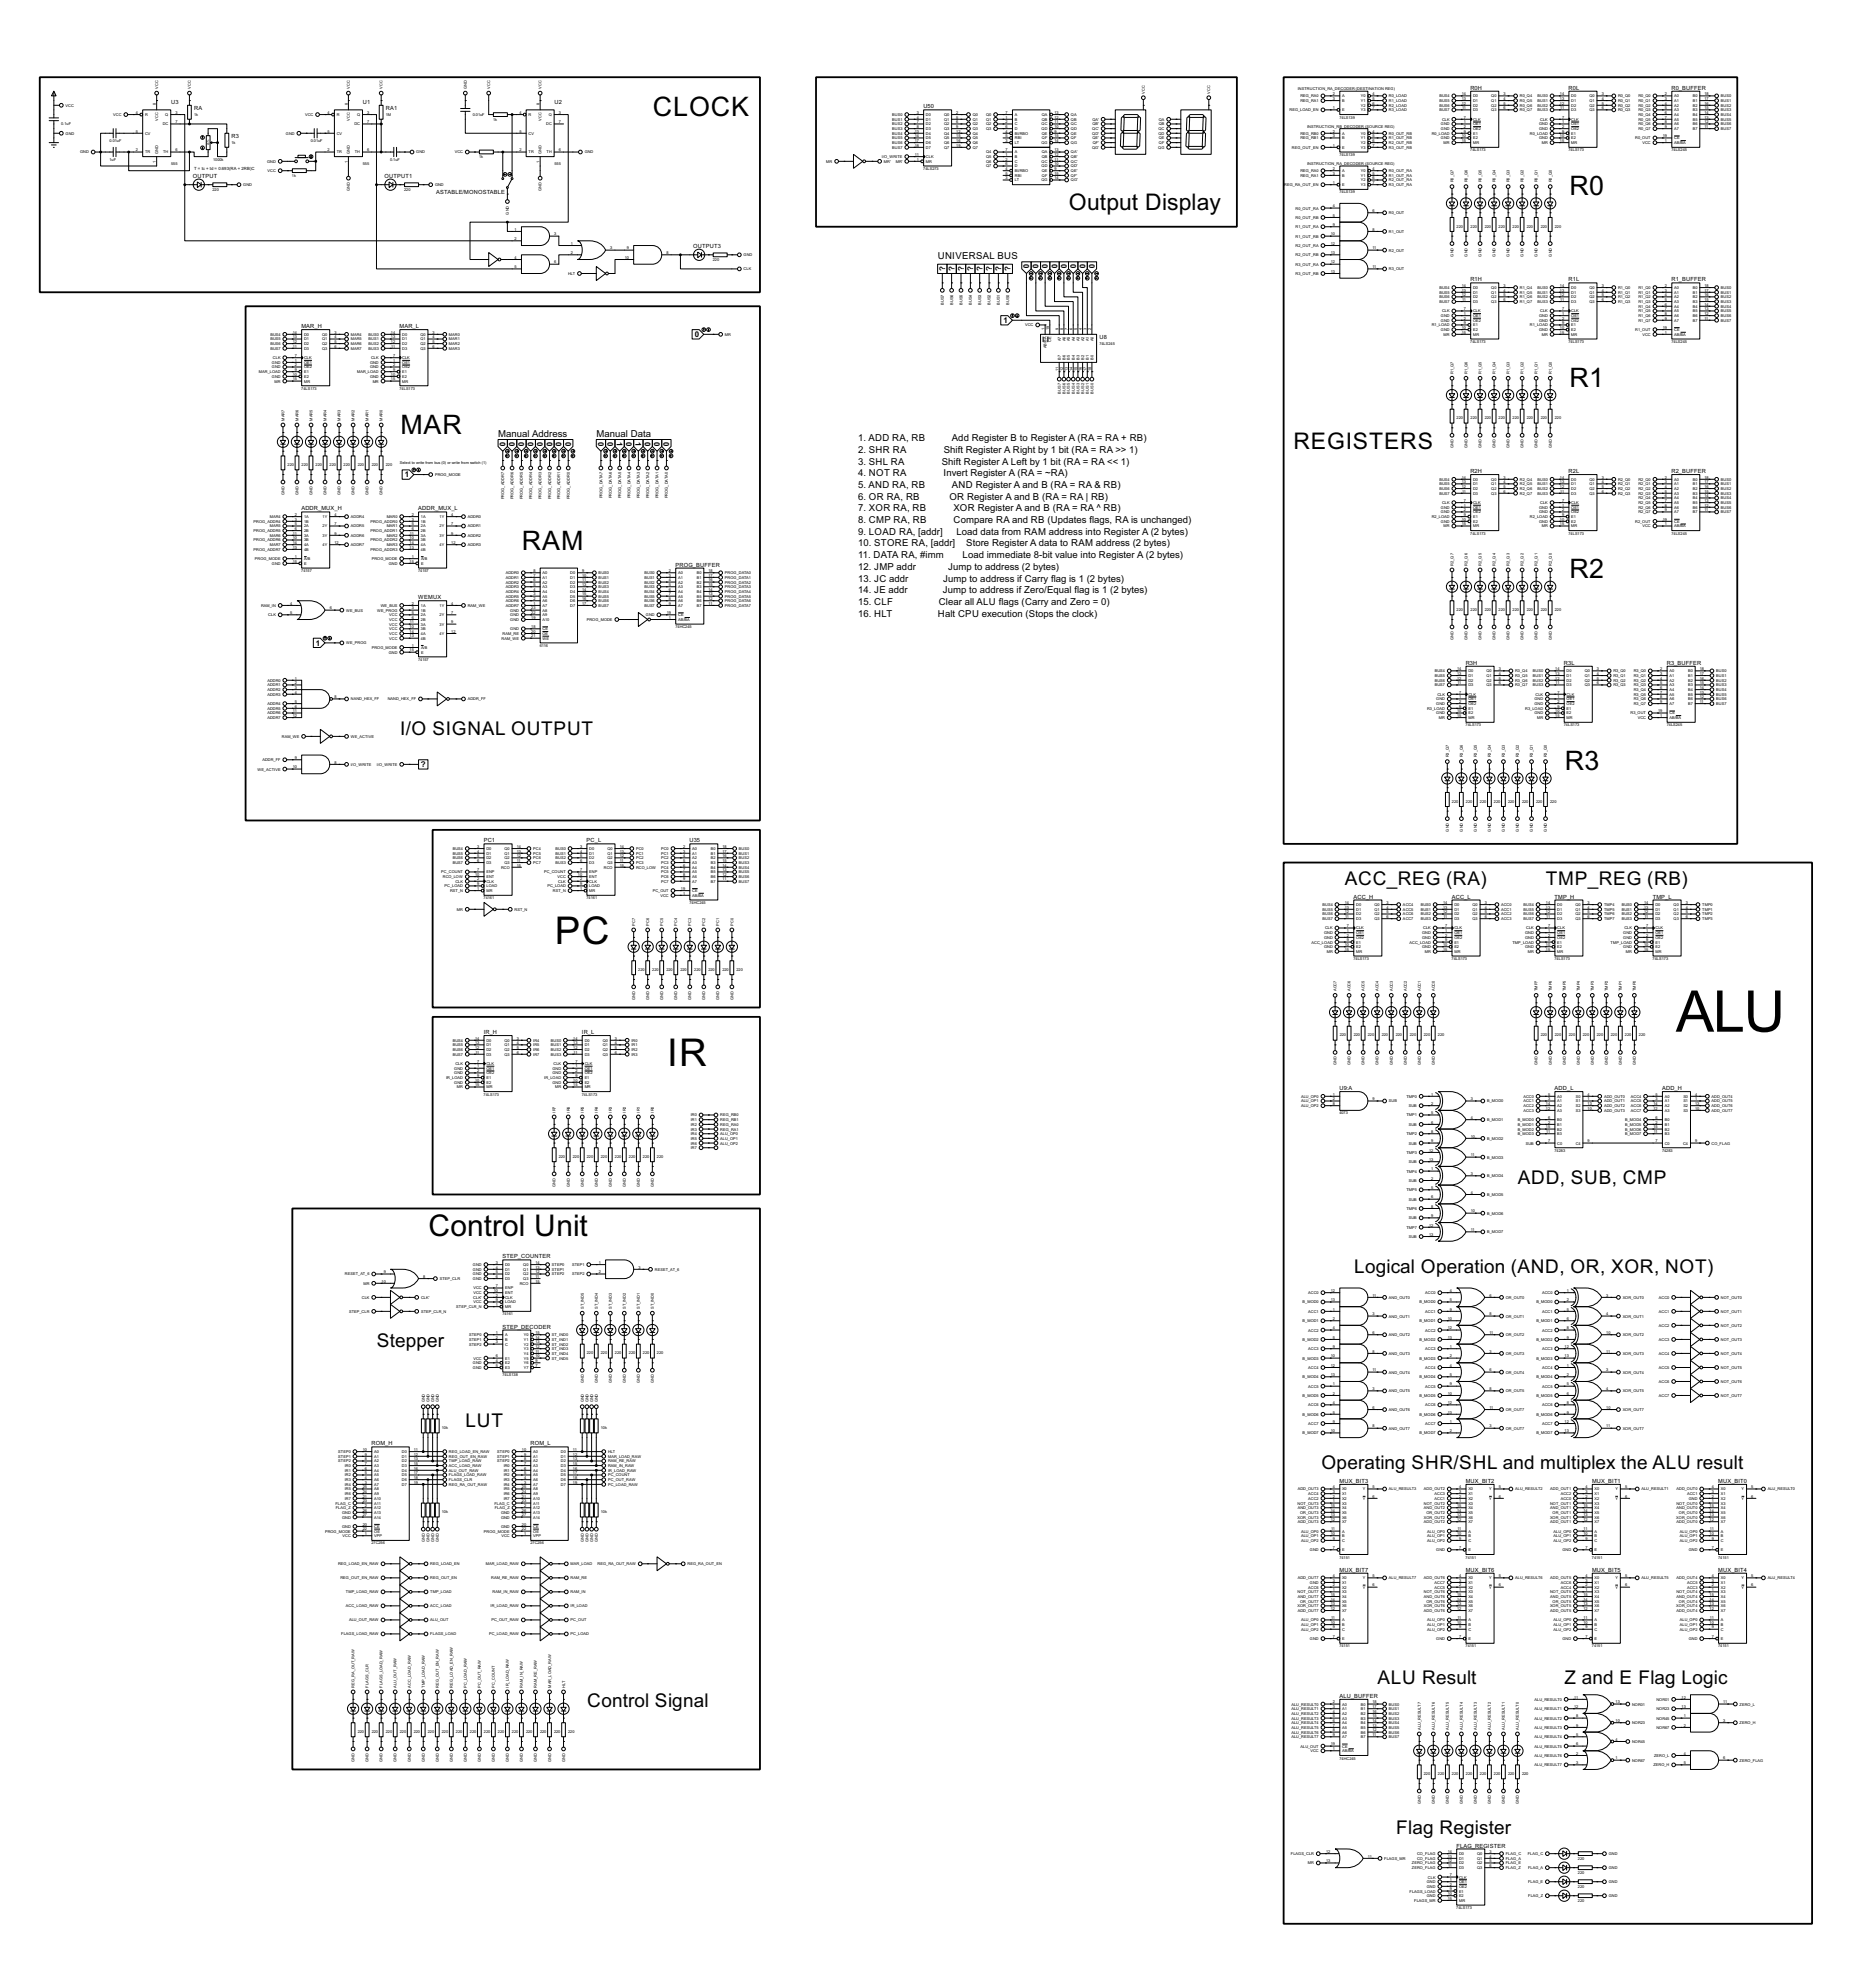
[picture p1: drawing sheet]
<svg xmlns="http://www.w3.org/2000/svg" width="1018mm" height="1069mm" viewBox="0 0 1018 1069" stroke-linecap="round" stroke-linejoin="round" font-family="sans-serif">
<defs><g id="words">
<text font-size="34.9" x="910" y="561">ALU</text>
<g font-size="23.3">
<text x="301" y="513">PC</text>
<text x="362" y="579">IR</text>
</g>
<text font-size="18.2" x="233" y="671">Control Unit</text>
<g font-size="16.3">
<text x="355" y="63">CLOCK</text>
<text x="852" y="106">R0</text>
<text x="852" y="210">R1</text>
<text x="217" y="236">MAR</text>
<text x="284" y="299">RAM</text>
<text x="852" y="314">R2</text>
<text x="850" y="418">R3</text>
</g>
<g font-size="13.9">
<text x="581" y="114">Output Display</text>
<text x="703" y="244">REGISTERS</text>
</g>
<g font-size="11.5">
<text x="217" y="399">I/O SIGNAL OUTPUT</text>
<text x="730" y="481">ACC_REG (RA)</text>
<text x="840" y="481">TMP_REG (RB)</text>
<text x="824" y="643">ADD, SUB, CMP</text>
<text x="736" y="691">Logical Operation (AND, OR, XOR, NOT)</text>
<text x="205" y="732">Stepper</text>
<text x="253" y="775">LUT</text>
<text x="718" y="798">Operating SHR/SHL and multiplex the ALU result</text>
<text x="748" y="915">ALU Result</text>
<text x="850" y="915">Z and E Flag Logic</text>
<text x="319" y="928">Control Signal</text>
<text x="758" y="996">Flag Register</text>
</g>
<g font-size="5.8">
<text x="509" y="141">UNIVERSAL BUS</text>
<text x="271" y="237">Manual Address</text>
<text x="324" y="237">Manual Data</text>
<text x="466" y="240">1. ADD RA, RB</text>
<text x="517" y="240">Add Register B to Register A (RA = RA + RB)</text>
<text x="466" y="246">2. SHR RA</text>
<text x="513" y="246">Shift Register A Right by 1 bit (RA = RA &gt;&gt; 1)</text>
<text x="466" y="252">3. SHL RA</text>
<text x="512" y="252">Shift Register A Left by 1 bit (RA = RA &lt;&lt; 1)</text>
<text x="466" y="259">4. NOT RA</text>
<text x="513" y="259">Invert Register A (RA = ~RA)</text>
<text x="466" y="265">5. AND RA, RB</text>
<text x="517" y="265">AND Register A and B (RA = RA &amp; RB)</text>
<text x="466" y="272">6. OR RA, RB</text>
<text x="516" y="272">OR Register A and B (RA = RA | RB)</text>
<text x="466" y="278">7. XOR RA, RB</text>
<text x="518" y="278">XOR Register A and B (RA = RA ^ RB)</text>
<text x="466" y="284">8. CMP RA, RB</text>
<text x="518" y="284">Compare RA and RB (Updates flags, RA is unchanged)</text>
<text x="466" y="291">9. LOAD RA, [addr]</text>
<text x="519" y="291">Load data from RAM address into Register A (2 bytes)</text>
<text x="466" y="297">10. STORE RA, [addr]</text>
<text x="525" y="297">Store Register A data to RAM address (2 bytes)</text>
<text x="466" y="303">11. DATA RA, #imm</text>
<text x="523" y="303">Load immediate 8-bit value into Register A (2 bytes)</text>
<text x="466" y="310">12. JMP addr</text>
<text x="515" y="310">Jump to address (2 bytes)</text>
<text x="466" y="316">13. JC addr</text>
<text x="512" y="316">Jump to address if Carry flag is 1 (2 bytes)</text>
<text x="466" y="322">14. JE addr</text>
<text x="512" y="322">Jump to address if Zero/Equal flag is 1 (2 bytes)</text>
<text x="466" y="329">15. CLF</text>
<text x="510" y="329">Clear all ALU flags (Carry and Zero = 0)</text>
<text x="466" y="335">16. HLT</text>
<text x="509" y="335">Halt CPU execution (Stops the clock)</text>
</g>
<g font-size="4.8">
<text x="556" y="144" transform="rotate(90 556 144)">0</text>
<text x="561" y="144" transform="rotate(90 561 144)">0</text>
<text x="566" y="144" transform="rotate(90 566 144)">0</text>
<text x="571" y="144" transform="rotate(90 571 144)">0</text>
<text x="576" y="144" transform="rotate(90 576 144)">0</text>
<text x="581" y="144" transform="rotate(90 581 144)">0</text>
<text x="586" y="144" transform="rotate(90 586 144)">0</text>
<text x="592" y="144" transform="rotate(90 592 144)">0</text>
<text x="513" y="147" transform="rotate(-90 513 147)">?</text>
<text x="518" y="147" transform="rotate(-90 518 147)">?</text>
<text x="524" y="147" transform="rotate(-90 524 147)">?</text>
<text x="529" y="147" transform="rotate(-90 529 147)">?</text>
<text x="534" y="147" transform="rotate(-90 534 147)">?</text>
<text x="539" y="147" transform="rotate(-90 539 147)">?</text>
<text x="544" y="147" transform="rotate(-90 544 147)">?</text>
<text x="549" y="147" transform="rotate(-90 549 147)">?</text>
<text x="545" y="176">1</text>
<text x="377" y="183">0</text>
<text x="272" y="240" transform="rotate(90 272 240)">0</text>
<text x="277" y="240" transform="rotate(90 277 240)">0</text>
<text x="282" y="240" transform="rotate(90 282 240)">0</text>
<text x="287" y="240" transform="rotate(90 287 240)">0</text>
<text x="292" y="240" transform="rotate(90 292 240)">0</text>
<text x="297" y="240" transform="rotate(90 297 240)">0</text>
<text x="302" y="240" transform="rotate(90 302 240)">0</text>
<text x="307" y="240" transform="rotate(90 307 240)">0</text>
<text x="325" y="240" transform="rotate(90 325 240)">0</text>
<text x="330" y="240" transform="rotate(90 330 240)">0</text>
<text x="335" y="240" transform="rotate(90 335 240)">1</text>
<text x="340" y="240" transform="rotate(90 340 240)">0</text>
<text x="345" y="240" transform="rotate(90 345 240)">1</text>
<text x="350" y="240" transform="rotate(90 350 240)">0</text>
<text x="355" y="240" transform="rotate(90 355 240)">0</text>
<text x="360" y="240" transform="rotate(90 360 240)">0</text>
<text x="220" y="259">1</text>
<text x="172" y="351">1</text>
<text x="229" y="417">?</text>
</g>
<g font-size="3.5">
<text x="799" y="49">R0H</text>
<text x="852" y="49">R0L</text>
<text x="908" y="49">R0_BUFFER</text>
<text x="93" y="56">U3</text>
<text x="105" y="60">RA</text>
<text x="197" y="56">U1</text>
<text x="210" y="60">RA1</text>
<text x="301" y="56">U2</text>
<text x="502" y="59">U50</text>
<text x="126" y="75">R3</text>
<text x="105" y="97">OUTPUT</text>
<text x="209" y="97">OUTPUT1</text>
<text x="237" y="106">ASTABLE/MONOSTABLE</text>
<text x="377" y="135">OUTPUT3</text>
<text x="799" y="153">R1H</text>
<text x="852" y="153">R1L</text>
<text x="908" y="153">R1_BUFFER</text>
<text x="164" y="178">MAR_H</text>
<text x="217" y="178">MAR_L</text>
<text x="597" y="184">U8</text>
<text x="799" y="257">R2H</text>
<text x="852" y="257">R2L</text>
<text x="908" y="257">R2_BUFFER</text>
<text x="164" y="277">ADDR_MUX_H</text>
<text x="227" y="277">ADDR_MUX_L</text>
<text x="367" y="308">PROG_BUFFER</text>
<text x="227" y="326">WEMUX</text>
<text x="796" y="361">R3H</text>
<text x="850" y="361">R3L</text>
<text x="905" y="361">R3_BUFFER</text>
<text x="263" y="458">PC1</text>
<text x="319" y="458">PC_L</text>
<text x="375" y="458">U35</text>
<text x="735" y="488">ACC_H</text>
<text x="789" y="488">ACC_L</text>
<text x="844" y="488">TMP_H</text>
<text x="898" y="488">TMP_L</text>
<text x="263" y="562">IR_H</text>
<text x="316" y="562">IR_L</text>
<text x="728" y="592">U9:A</text>
<text x="844" y="592">ADD_L</text>
<text x="903" y="592">ADD_H</text>
<text x="273" y="684">STEP_COUNTER</text>
<text x="273" y="722">STEP_DECODER</text>
<text x="202" y="785">ROM_H</text>
<text x="288" y="785">ROM_L</text>
<text x="728" y="806">MUX_BIT3</text>
<text x="796" y="806">MUX_BIT2</text>
<text x="865" y="806">MUX_BIT1</text>
<text x="933" y="806">MUX_BIT0</text>
<text x="728" y="854">MUX_BIT7</text>
<text x="796" y="854">MUX_BIT6</text>
<text x="865" y="854">MUX_BIT5</text>
<text x="933" y="854">MUX_BIT4</text>
<text x="728" y="923">ALU_BUFFER</text>
<text x="791" y="1004">FLAG_REGISTER</text>
</g>
<text font-size="2.6" x="105" y="92">T = tc + td = 0.693(RA + 2RB)C</text>
<g font-size="2.4">
<text x="86" y="48" transform="rotate(-90 86 48)">VCC</text>
<text x="104" y="48" transform="rotate(-90 104 48)">VCC</text>
<text x="190" y="48" transform="rotate(-90 190 48)">VCC</text>
<text x="208" y="48" transform="rotate(-90 208 48)">VCC</text>
<text x="254" y="48" transform="rotate(-90 254 48)">GND</text>
<text x="266" y="48" transform="rotate(-90 266 48)">VCC</text>
<text x="294" y="48" transform="rotate(-90 294 48)">VCC</text>
<text x="622" y="51" transform="rotate(-90 622 51)">VCC</text>
<text x="657" y="51" transform="rotate(-90 657 51)">VCC</text>
<text x="705" y="49">INSTRUCTION_RA_DECODER (DESTINATION REG)</text>
<text x="706" y="53">REG_RA0</text>
<text x="724" y="52">2</text>
<text x="729" y="53">A</text>
<text x="739" y="53">Y0</text>
<text x="746" y="52">4</text>
<text x="754" y="53">R0_LOAD</text>
<text x="782" y="53">BUS4</text>
<text x="794" y="52">14</text>
<text x="800" y="53">D0</text>
<text x="810" y="53">Q0</text>
<text x="817" y="52">3</text>
<text x="826" y="53">R0_Q4</text>
<text x="835" y="53">BUS0</text>
<text x="847" y="52">14</text>
<text x="853" y="53">D0</text>
<text x="863" y="53">Q0</text>
<text x="870" y="52">3</text>
<text x="879" y="53">R0_Q0</text>
<text x="890" y="53">R0_Q0</text>
<text x="904" y="52">2</text>
<text x="909" y="53">A0</text>
<text x="919" y="53">B0</text>
<text x="926" y="52">18</text>
<text x="935" y="53">BUS0</text>
<text x="36" y="58">VCC</text>
<text x="85" y="57" transform="rotate(-90 85 57)">8</text>
<text x="189" y="57" transform="rotate(-90 189 57)">8</text>
<text x="293" y="57" transform="rotate(-90 293 57)">8</text>
<text x="706" y="55">REG_RA1</text>
<text x="724" y="54">3</text>
<text x="724" y="59">1</text>
<text x="729" y="55">B</text>
<text x="739" y="55">Y1</text>
<text x="739" y="58">Y2</text>
<text x="746" y="54">5</text>
<text x="746" y="57">6</text>
<text x="746" y="59">7</text>
<text x="754" y="55">R1_LOAD</text>
<text x="754" y="58">R2_LOAD</text>
<text x="782" y="55">BUS5</text>
<text x="782" y="58">BUS6</text>
<text x="794" y="54">13</text>
<text x="794" y="57">12</text>
<text x="794" y="59">11</text>
<text x="800" y="55">D1</text>
<text x="800" y="58">D2</text>
<text x="810" y="55">Q1</text>
<text x="810" y="58">Q2</text>
<text x="817" y="54">4</text>
<text x="817" y="57">5</text>
<text x="817" y="59">6</text>
<text x="826" y="55">R0_Q5</text>
<text x="826" y="58">R0_Q6</text>
<text x="835" y="55">BUS1</text>
<text x="835" y="58">BUS2</text>
<text x="847" y="54">13</text>
<text x="847" y="57">12</text>
<text x="848" y="59">11</text>
<text x="853" y="55">D1</text>
<text x="853" y="58">D2</text>
<text x="863" y="55">Q1</text>
<text x="863" y="58">Q2</text>
<text x="870" y="54">4</text>
<text x="870" y="57">5</text>
<text x="870" y="59">6</text>
<text x="879" y="55">R0_Q1</text>
<text x="879" y="58">R0_Q2</text>
<text x="890" y="55">R0_Q1</text>
<text x="890" y="58">R0_Q2</text>
<text x="904" y="54">3</text>
<text x="904" y="57">4</text>
<text x="904" y="59">5</text>
<text x="909" y="55">A1</text>
<text x="909" y="58">A2</text>
<text x="919" y="55">B1</text>
<text x="919" y="58">B2</text>
<text x="926" y="54">17</text>
<text x="926" y="57">16</text>
<text x="926" y="59">15</text>
<text x="935" y="55">BUS1</text>
<text x="935" y="58">BUS2</text>
<text x="62" y="63">VCC</text>
<text x="74" y="62">4</text>
<text x="79" y="63">R</text>
<text x="86" y="66" transform="rotate(-90 86 66)">VCC</text>
<text x="90" y="63">Q</text>
<text x="95" y="62">3</text>
<text x="105" y="63">1k</text>
<text x="166" y="63">VCC</text>
<text x="178" y="62">4</text>
<text x="183" y="63">R</text>
<text x="190" y="66" transform="rotate(-90 190 66)">VCC</text>
<text x="194" y="63">Q</text>
<text x="199" y="62">3</text>
<text x="210" y="63">1M</text>
<text x="257" y="63">0.01uF</text>
<text x="268" y="65">1k</text>
<text x="282" y="62">4</text>
<text x="287" y="63">R</text>
<text x="294" y="66" transform="rotate(-90 294 66)">VCC</text>
<text x="298" y="63">Q</text>
<text x="304" y="62">3</text>
<text x="485" y="66">BUS1</text>
<text x="485" y="63">BUS0</text>
<text x="498" y="62">3</text>
<text x="498" y="64">4</text>
<text x="503" y="63">D0</text>
<text x="503" y="66">D1</text>
<text x="513" y="63">Q0</text>
<text x="513" y="66">Q1</text>
<text x="519" y="62">2</text>
<text x="519" y="64">5</text>
<text x="528" y="63">Q0</text>
<text x="528" y="66">Q1</text>
<text x="536" y="63">Q0</text>
<text x="536" y="66">Q1</text>
<text x="546" y="62">7</text>
<text x="546" y="64">1</text>
<text x="551" y="63">A</text>
<text x="551" y="66">B</text>
<text x="566" y="63">QA</text>
<text x="566" y="66">QB</text>
<text x="573" y="62">13</text>
<text x="573" y="64">12</text>
<text x="582" y="63">QA</text>
<text x="582" y="66">QB</text>
<text x="593" y="66">QA'</text>
<text x="629" y="66">QA</text>
<text x="700" y="61">REG_LOAD_EN</text>
<text x="728" y="64">74LS139</text>
<text x="729" y="61">E</text>
<text x="739" y="61">Y3</text>
<text x="754" y="61">R3_LOAD</text>
<text x="782" y="61">BUS7</text>
<text x="783" y="66">CLK</text>
<text x="795" y="64">7</text>
<text x="800" y="61">D3</text>
<text x="800" y="66">CLK</text>
<text x="810" y="61">Q3</text>
<text x="826" y="61">R0_Q7</text>
<text x="835" y="61">BUS3</text>
<text x="837" y="66">CLK</text>
<text x="849" y="64">7</text>
<text x="853" y="61">D3</text>
<text x="853" y="66">CLK</text>
<text x="863" y="61">Q3</text>
<text x="879" y="61">R0_Q3</text>
<text x="890" y="61">R0_Q3</text>
<text x="890" y="63">R0_Q4</text>
<text x="890" y="66">R0_Q5</text>
<text x="904" y="62">6</text>
<text x="904" y="64">7</text>
<text x="909" y="61">A3</text>
<text x="909" y="63">A4</text>
<text x="909" y="66">A5</text>
<text x="919" y="61">B3</text>
<text x="919" y="63">B4</text>
<text x="919" y="66">B5</text>
<text x="926" y="62">14</text>
<text x="926" y="64">13</text>
<text x="935" y="61">BUS3</text>
<text x="935" y="63">BUS4</text>
<text x="935" y="66">BUS5</text>
<text x="33" y="68">0.1uF</text>
<text x="74" y="72">5</text>
<text x="88" y="68">DC</text>
<text x="95" y="67">7</text>
<text x="178" y="72">5</text>
<text x="193" y="68">DC</text>
<text x="199" y="67">7</text>
<text x="282" y="72">5</text>
<text x="297" y="68">DC</text>
<text x="304" y="67">7</text>
<text x="485" y="71">BUS3</text>
<text x="485" y="68">BUS2</text>
<text x="497" y="72">13</text>
<text x="498" y="67">7</text>
<text x="498" y="69">8</text>
<text x="503" y="68">D2</text>
<text x="503" y="71">D3</text>
<text x="513" y="68">Q2</text>
<text x="513" y="71">Q3</text>
<text x="519" y="67">6</text>
<text x="519" y="69">9</text>
<text x="519" y="72">12</text>
<text x="528" y="68">Q2</text>
<text x="528" y="71">Q3</text>
<text x="536" y="71">Q3</text>
<text x="536" y="68">Q2</text>
<text x="546" y="67">2</text>
<text x="546" y="69">6</text>
<text x="546" y="72">4</text>
<text x="551" y="68">C</text>
<text x="551" y="71">D</text>
<text x="566" y="68">QC</text>
<text x="566" y="71">QD</text>
<text x="573" y="67">11</text>
<text x="573" y="69">10</text>
<text x="573" y="72">9</text>
<text x="582" y="68">QC</text>
<text x="582" y="71">QD</text>
<text x="593" y="71">QC'</text>
<text x="593" y="68">QB'</text>
<text x="629" y="71">QC</text>
<text x="629" y="68">QB</text>
<text x="710" y="69">INSTRUCTION_RB_DECODER (SOURCE REG)</text>
<text x="724" y="72">2</text>
<text x="746" y="72">4</text>
<text x="783" y="68">GND</text>
<text x="783" y="71">GND</text>
<text x="795" y="67">1</text>
<text x="795" y="69">2</text>
<text x="795" y="72">9</text>
<text x="800" y="68">OE1</text>
<text x="800" y="71">OE2</text>
<text x="836" y="68">GND</text>
<text x="836" y="71">GND</text>
<text x="849" y="67">1</text>
<text x="849" y="69">2</text>
<text x="849" y="72">9</text>
<text x="853" y="68">OE1</text>
<text x="853" y="71">OE2</text>
<text x="890" y="68">R0_Q6</text>
<text x="890" y="71">R0_Q7</text>
<text x="904" y="67">8</text>
<text x="904" y="69">9</text>
<text x="909" y="68">A6</text>
<text x="909" y="71">A7</text>
<text x="919" y="68">B6</text>
<text x="919" y="71">B7</text>
<text x="926" y="67">12</text>
<text x="926" y="69">11</text>
<text x="935" y="68">BUS6</text>
<text x="935" y="71">BUS7</text>
<text x="36" y="73">GND</text>
<text x="60" y="77">0.01uF</text>
<text x="79" y="73">CV</text>
<text x="155" y="73">GND</text>
<text x="169" y="77">0.01uF</text>
<text x="183" y="73">CV</text>
<text x="287" y="73">CV</text>
<text x="485" y="76">BUS5</text>
<text x="485" y="73">BUS4</text>
<text x="497" y="75">14</text>
<text x="497" y="77">17</text>
<text x="503" y="73">D4</text>
<text x="503" y="76">D5</text>
<text x="513" y="73">Q4</text>
<text x="513" y="76">Q5</text>
<text x="519" y="75">15</text>
<text x="519" y="77">16</text>
<text x="528" y="73">Q4</text>
<text x="528" y="76">Q5</text>
<text x="546" y="75">5</text>
<text x="546" y="77">3</text>
<text x="551" y="73">BI/RBO</text>
<text x="551" y="76">RBI</text>
<text x="566" y="73">QE</text>
<text x="566" y="76">QF</text>
<text x="573" y="75">15</text>
<text x="573" y="77">14</text>
<text x="582" y="73">QE</text>
<text x="582" y="76">QF</text>
<text x="593" y="73">QD'</text>
<text x="593" y="76">QE'</text>
<text x="629" y="73">QD</text>
<text x="629" y="76">QE</text>
<text x="706" y="73">REG_RB0</text>
<text x="706" y="76">REG_RB1</text>
<text x="724" y="75">3</text>
<text x="729" y="73">A</text>
<text x="729" y="76">B</text>
<text x="739" y="73">Y0</text>
<text x="739" y="76">Y1</text>
<text x="746" y="75">5</text>
<text x="746" y="77">6</text>
<text x="754" y="73">R0_OUT_RB</text>
<text x="754" y="76">R1_OUT_RB</text>
<text x="778" y="73">R0_LOAD</text>
<text x="783" y="76">GND</text>
<text x="794" y="75">10</text>
<text x="794" y="77">15</text>
<text x="800" y="73">E1</text>
<text x="800" y="76">E2</text>
<text x="831" y="73">R0_LOAD</text>
<text x="836" y="76">GND</text>
<text x="847" y="75">10</text>
<text x="847" y="77">15</text>
<text x="853" y="73">E1</text>
<text x="853" y="76">E2</text>
<text x="888" y="76">R0_OUT</text>
<text x="903" y="75">19</text>
<text x="904" y="77">1</text>
<text x="909" y="76">CE</text>
<text x="44" y="83">GND</text>
<text x="74" y="82">2</text>
<text x="79" y="83">TR</text>
<text x="86" y="84" transform="rotate(-90 86 84)">GND</text>
<text x="89" y="83">TH</text>
<text x="95" y="82">6</text>
<text x="126" y="78">1k</text>
<text x="178" y="82">2</text>
<text x="183" y="83">TR</text>
<text x="190" y="84" transform="rotate(-90 190 84)">GND</text>
<text x="193" y="83">TH</text>
<text x="199" y="82">6</text>
<text x="226" y="83">GND</text>
<text x="247" y="83">VCC</text>
<text x="282" y="82">2</text>
<text x="287" y="83">TR</text>
<text x="294" y="84" transform="rotate(-90 294 84)">GND</text>
<text x="297" y="83">TH</text>
<text x="304" y="82">6</text>
<text x="318" y="83">GND</text>
<text x="485" y="81">BUS7</text>
<text x="485" y="78">BUS6</text>
<text x="497" y="80">18</text>
<text x="503" y="78">D6</text>
<text x="503" y="81">D7</text>
<text x="513" y="78">Q6</text>
<text x="513" y="81">Q7</text>
<text x="519" y="80">19</text>
<text x="528" y="78">Q6</text>
<text x="528" y="81">Q7</text>
<text x="536" y="83">Q4</text>
<text x="546" y="82">7</text>
<text x="551" y="78">LT</text>
<text x="551" y="83">A</text>
<text x="566" y="78">QG</text>
<text x="566" y="83">QA</text>
<text x="573" y="82">13</text>
<text x="582" y="78">QG</text>
<text x="582" y="83">QA'</text>
<text x="593" y="81">QG'</text>
<text x="594" y="78">QF'</text>
<text x="629" y="81">QG</text>
<text x="629" y="78">QF</text>
<text x="702" y="81">REG_OUT_EN</text>
<text x="724" y="80">1</text>
<text x="729" y="81">E</text>
<text x="739" y="78">Y2</text>
<text x="739" y="81">Y3</text>
<text x="746" y="80">7</text>
<text x="754" y="78">R2_OUT_RB</text>
<text x="754" y="81">R3_OUT_RB</text>
<text x="784" y="78">MR</text>
<text x="799" y="82">74LS173</text>
<text x="800" y="78">MR</text>
<text x="837" y="78">MR</text>
<text x="852" y="82">74LS173</text>
<text x="853" y="78">MR</text>
<text x="892" y="78">VCC</text>
<text x="908" y="82">74LS245</text>
<text x="909" y="78">AB/BA</text>
<text x="60" y="87">1uF</text>
<text x="85" y="89" transform="rotate(-90 85 89)">1</text>
<text x="93" y="90">555</text>
<text x="116" y="87">1000k</text>
<text x="145" y="88">GND</text>
<text x="189" y="89" transform="rotate(-90 189 89)">1</text>
<text x="197" y="90">555</text>
<text x="212" y="87">0.1uF</text>
<text x="260" y="86">1k</text>
<text x="293" y="89" transform="rotate(-90 293 89)">1</text>
<text x="301" y="90">555</text>
<text x="449" y="88">MR</text>
<text x="479" y="86">I/O_WRITE</text>
<text x="480" y="88">MR'</text>
<text x="487" y="88">MR'</text>
<text x="497" y="85">11</text>
<text x="498" y="87">1</text>
<text x="503" y="86">CLK</text>
<text x="503" y="88">MR</text>
<text x="536" y="86">Q5</text>
<text x="536" y="88">Q6</text>
<text x="546" y="85">1</text>
<text x="546" y="87">2</text>
<text x="546" y="90">6</text>
<text x="551" y="86">B</text>
<text x="551" y="88">C</text>
<text x="566" y="88">QC</text>
<text x="566" y="86">QB</text>
<text x="573" y="85">12</text>
<text x="573" y="87">11</text>
<text x="573" y="90">10</text>
<text x="582" y="86">QB'</text>
<text x="582" y="88">QC'</text>
<text x="710" y="90">INSTRUCTION_RA_DECODER (SOURCE REG)</text>
<text x="728" y="85">74LS139</text>
<text x="145" y="94">VCC</text>
<text x="159" y="96">1k</text>
<text x="502" y="92">74LS273</text>
<text x="536" y="91">Q7</text>
<text x="546" y="92">4</text>
<text x="546" y="95">5</text>
<text x="551" y="91">D</text>
<text x="551" y="94">BI/RBO</text>
<text x="566" y="91">QD</text>
<text x="566" y="94">QE</text>
<text x="573" y="92">9</text>
<text x="573" y="95">15</text>
<text x="582" y="91">QD'</text>
<text x="582" y="94">QE'</text>
<text x="706" y="94">REG_RA0</text>
<text x="724" y="92">2</text>
<text x="724" y="95">3</text>
<text x="729" y="94">A</text>
<text x="739" y="94">Y0</text>
<text x="746" y="92">4</text>
<text x="746" y="95">5</text>
<text x="754" y="94">R0_OUT_RA</text>
<text x="132" y="101">GND</text>
<text x="236" y="101">GND</text>
<text x="546" y="97">3</text>
<text x="551" y="96">RBI</text>
<text x="551" y="99">LT</text>
<text x="566" y="99">QG</text>
<text x="566" y="96">QF</text>
<text x="573" y="97">14</text>
<text x="582" y="96">QF'</text>
<text x="582" y="99">QG'</text>
<text x="698" y="101">REG_RA_OUT_EN</text>
<text x="706" y="96">REG_RA1</text>
<text x="724" y="100">1</text>
<text x="729" y="96">B</text>
<text x="729" y="101">E</text>
<text x="739" y="96">Y1</text>
<text x="739" y="99">Y2</text>
<text x="739" y="101">Y3</text>
<text x="746" y="97">6</text>
<text x="746" y="100">7</text>
<text x="754" y="96">R1_OUT_RA</text>
<text x="754" y="99">R2_OUT_RA</text>
<text x="754" y="101">R3_OUT_RA</text>
<text x="790" y="99" transform="rotate(-90 790 99)">R0_Q7</text>
<text x="797" y="99" transform="rotate(-90 797 99)">R0_Q6</text>
<text x="805" y="99" transform="rotate(-90 805 99)">R0_Q5</text>
<text x="812" y="99" transform="rotate(-90 812 99)">R0_Q4</text>
<text x="820" y="99" transform="rotate(-90 820 99)">R0_Q3</text>
<text x="828" y="99" transform="rotate(-90 828 99)">R0_Q2</text>
<text x="835" y="99" transform="rotate(-90 835 99)">R0_Q1</text>
<text x="843" y="99" transform="rotate(-90 843 99)">R0_Q0</text>
<text x="115" y="104">220</text>
<text x="190" y="104" transform="rotate(-90 190 104)">GND</text>
<text x="220" y="104">220</text>
<text x="294" y="104" transform="rotate(-90 294 104)">GND</text>
<text x="728" y="105">74LS139</text>
<text x="704" y="114">R0_OUT_RA</text>
<text x="724" y="113">4</text>
<text x="276" y="117" transform="rotate(-90 276 117)">GND</text>
<text x="704" y="119">R0_OUT_RB</text>
<text x="724" y="118">5</text>
<text x="746" y="115">6</text>
<text x="754" y="116">R0_OUT</text>
<text x="280" y="125">1</text>
<text x="704" y="124">R1_OUT_RA</text>
<text x="724" y="123">9</text>
<text x="746" y="125">8</text>
<text x="791" y="124">220</text>
<text x="799" y="124">220</text>
<text x="806" y="124">220</text>
<text x="814" y="124">220</text>
<text x="822" y="124">220</text>
<text x="829" y="124">220</text>
<text x="837" y="124">220</text>
<text x="845" y="124">220</text>
<text x="280" y="130">2</text>
<text x="301" y="128">3</text>
<text x="704" y="129">R1_OUT_RB</text>
<text x="723" y="128">10</text>
<text x="754" y="127">R1_OUT</text>
<text x="310" y="133">1</text>
<text x="332" y="135">3</text>
<text x="341" y="135">9</text>
<text x="704" y="134">R2_OUT_RA</text>
<text x="723" y="133">12</text>
<text x="746" y="135">11</text>
<text x="754" y="137">R2_OUT</text>
<text x="280" y="141">4</text>
<text x="301" y="143">6</text>
<text x="310" y="138">2</text>
<text x="339" y="141">10</text>
<text x="362" y="138">8</text>
<text x="387" y="142">220</text>
<text x="404" y="139">GND</text>
<text x="704" y="139">R2_OUT_RB</text>
<text x="723" y="138">13</text>
<text x="723" y="143">12</text>
<text x="790" y="139" transform="rotate(-90 790 139)">GND</text>
<text x="797" y="139" transform="rotate(-90 797 139)">GND</text>
<text x="805" y="139" transform="rotate(-90 805 139)">GND</text>
<text x="812" y="139" transform="rotate(-90 812 139)">GND</text>
<text x="820" y="139" transform="rotate(-90 820 139)">GND</text>
<text x="828" y="139" transform="rotate(-90 828 139)">GND</text>
<text x="835" y="139" transform="rotate(-90 835 139)">GND</text>
<text x="843" y="139" transform="rotate(-90 843 139)">GND</text>
<text x="280" y="146">5</text>
<text x="309" y="149">HLT</text>
<text x="404" y="147">CLK</text>
<text x="704" y="144">R3_OUT_RA</text>
<text x="704" y="149">R3_OUT_RB</text>
<text x="723" y="148">13</text>
<text x="746" y="146">11</text>
<text x="754" y="147">R3_OUT</text>
<text x="794" y="156">14</text>
<text x="817" y="156">3</text>
<text x="847" y="156">14</text>
<text x="870" y="156">3</text>
<text x="904" y="156">2</text>
<text x="926" y="156">18</text>
<text x="782" y="157">BUS4</text>
<text x="782" y="160">BUS5</text>
<text x="794" y="158">13</text>
<text x="794" y="161">12</text>
<text x="800" y="157">D0</text>
<text x="800" y="160">D1</text>
<text x="810" y="157">Q0</text>
<text x="810" y="160">Q1</text>
<text x="817" y="158">4</text>
<text x="817" y="161">5</text>
<text x="826" y="157">R1_Q4</text>
<text x="826" y="160">R1_Q5</text>
<text x="835" y="157">BUS0</text>
<text x="835" y="160">BUS1</text>
<text x="847" y="158">13</text>
<text x="847" y="161">12</text>
<text x="853" y="157">D0</text>
<text x="853" y="160">D1</text>
<text x="863" y="157">Q0</text>
<text x="863" y="160">Q1</text>
<text x="870" y="158">4</text>
<text x="870" y="161">5</text>
<text x="879" y="157">R1_Q0</text>
<text x="879" y="160">R1_Q1</text>
<text x="890" y="157">R1_Q0</text>
<text x="890" y="160">R1_Q1</text>
<text x="904" y="158">3</text>
<text x="904" y="161">4</text>
<text x="909" y="157">A0</text>
<text x="909" y="160">A1</text>
<text x="919" y="157">B0</text>
<text x="919" y="160">B1</text>
<text x="926" y="158">17</text>
<text x="926" y="161">16</text>
<text x="935" y="157">BUS0</text>
<text x="935" y="160">BUS1</text>
<text x="513" y="166" transform="rotate(-90 513 166)">BUS7</text>
<text x="518" y="166" transform="rotate(-90 518 166)">BUS6</text>
<text x="523" y="166" transform="rotate(-90 523 166)">BUS5</text>
<text x="528" y="166" transform="rotate(-90 528 166)">BUS4</text>
<text x="533" y="166" transform="rotate(-90 533 166)">BUS3</text>
<text x="538" y="166" transform="rotate(-90 538 166)">BUS2</text>
<text x="543" y="166" transform="rotate(-90 543 166)">BUS1</text>
<text x="548" y="166" transform="rotate(-90 548 166)">BUS0</text>
<text x="782" y="162">BUS6</text>
<text x="782" y="165">BUS7</text>
<text x="794" y="163">11</text>
<text x="800" y="162">D2</text>
<text x="800" y="165">D3</text>
<text x="810" y="162">Q2</text>
<text x="810" y="165">Q3</text>
<text x="817" y="163">6</text>
<text x="826" y="162">R1_Q6</text>
<text x="826" y="165">R1_Q7</text>
<text x="835" y="162">BUS2</text>
<text x="835" y="165">BUS3</text>
<text x="848" y="163">11</text>
<text x="853" y="162">D2</text>
<text x="853" y="165">D3</text>
<text x="863" y="162">Q2</text>
<text x="863" y="165">Q3</text>
<text x="870" y="163">6</text>
<text x="879" y="162">R1_Q2</text>
<text x="879" y="165">R1_Q3</text>
<text x="890" y="162">R1_Q2</text>
<text x="890" y="165">R1_Q3</text>
<text x="890" y="167">R1_Q4</text>
<text x="904" y="163">5</text>
<text x="904" y="166">6</text>
<text x="909" y="162">A2</text>
<text x="909" y="165">A3</text>
<text x="909" y="167">A4</text>
<text x="919" y="162">B2</text>
<text x="919" y="165">B3</text>
<text x="919" y="167">B4</text>
<text x="926" y="163">15</text>
<text x="926" y="166">14</text>
<text x="935" y="162">BUS2</text>
<text x="935" y="165">BUS3</text>
<text x="935" y="167">BUS4</text>
<text x="783" y="172">GND</text>
<text x="783" y="170">CLK</text>
<text x="795" y="169">7</text>
<text x="795" y="171">1</text>
<text x="795" y="174">2</text>
<text x="800" y="170">CLK</text>
<text x="800" y="172">OE1</text>
<text x="836" y="172">GND</text>
<text x="837" y="170">CLK</text>
<text x="849" y="169">7</text>
<text x="849" y="171">1</text>
<text x="849" y="174">2</text>
<text x="853" y="170">CLK</text>
<text x="853" y="172">OE1</text>
<text x="890" y="170">R1_Q5</text>
<text x="890" y="172">R1_Q6</text>
<text x="904" y="169">7</text>
<text x="904" y="171">8</text>
<text x="904" y="174">9</text>
<text x="909" y="170">A5</text>
<text x="909" y="172">A6</text>
<text x="919" y="170">B5</text>
<text x="919" y="172">B6</text>
<text x="926" y="169">13</text>
<text x="926" y="171">12</text>
<text x="926" y="174">11</text>
<text x="935" y="170">BUS5</text>
<text x="935" y="172">BUS6</text>
<text x="557" y="177">VCC</text>
<text x="567" y="179" transform="rotate(-90 567 179)">1</text>
<text x="570" y="179" transform="rotate(-90 570 179)">19</text>
<text x="575" y="179" transform="rotate(-90 575 179)">9</text>
<text x="578" y="179" transform="rotate(-90 578 179)">8</text>
<text x="580" y="179" transform="rotate(-90 580 179)">7</text>
<text x="583" y="179" transform="rotate(-90 583 179)">6</text>
<text x="585" y="179" transform="rotate(-90 585 179)">5</text>
<text x="588" y="179" transform="rotate(-90 588 179)">4</text>
<text x="590" y="179" transform="rotate(-90 590 179)">3</text>
<text x="593" y="179" transform="rotate(-90 593 179)">2</text>
<text x="778" y="177">R1_LOAD</text>
<text x="783" y="175">GND</text>
<text x="783" y="180">GND</text>
<text x="794" y="179">10</text>
<text x="795" y="176">9</text>
<text x="800" y="175">OE2</text>
<text x="800" y="177">E1</text>
<text x="800" y="180">E2</text>
<text x="831" y="177">R1_LOAD</text>
<text x="836" y="175">GND</text>
<text x="836" y="180">GND</text>
<text x="847" y="179">10</text>
<text x="849" y="176">9</text>
<text x="853" y="175">OE2</text>
<text x="853" y="177">E1</text>
<text x="853" y="180">E2</text>
<text x="888" y="180">R1_OUT</text>
<text x="890" y="175">R1_Q7</text>
<text x="903" y="179">19</text>
<text x="909" y="175">A7</text>
<text x="909" y="180">CE</text>
<text x="919" y="175">B7</text>
<text x="935" y="175">BUS7</text>
<text x="147" y="182">BUS4</text>
<text x="147" y="185">BUS5</text>
<text x="159" y="181">14</text>
<text x="159" y="184">13</text>
<text x="165" y="182">D0</text>
<text x="165" y="185">D1</text>
<text x="175" y="182">Q0</text>
<text x="175" y="185">Q1</text>
<text x="182" y="181">3</text>
<text x="182" y="184">4</text>
<text x="191" y="182">MAR4</text>
<text x="191" y="185">MAR5</text>
<text x="200" y="182">BUS0</text>
<text x="200" y="185">BUS1</text>
<text x="212" y="181">14</text>
<text x="212" y="184">13</text>
<text x="218" y="182">D0</text>
<text x="218" y="185">D1</text>
<text x="228" y="182">Q0</text>
<text x="228" y="185">Q1</text>
<text x="235" y="181">3</text>
<text x="235" y="184">4</text>
<text x="244" y="182">MAR0</text>
<text x="244" y="185">MAR1</text>
<text x="394" y="182">MR</text>
<text x="571" y="186" transform="rotate(-90 571 186)">CE</text>
<text x="576" y="185" transform="rotate(-90 576 185)">A7</text>
<text x="579" y="185" transform="rotate(-90 579 185)">A6</text>
<text x="581" y="185" transform="rotate(-90 581 185)">A5</text>
<text x="584" y="185" transform="rotate(-90 584 185)">A4</text>
<text x="586" y="185" transform="rotate(-90 586 185)">A3</text>
<text x="589" y="185" transform="rotate(-90 589 185)">A2</text>
<text x="591" y="185" transform="rotate(-90 591 185)">A1</text>
<text x="594" y="185" transform="rotate(-90 594 185)">A0</text>
<text x="784" y="182">MR</text>
<text x="794" y="181">15</text>
<text x="800" y="182">MR</text>
<text x="837" y="182">MR</text>
<text x="847" y="181">15</text>
<text x="853" y="182">MR</text>
<text x="892" y="182">VCC</text>
<text x="904" y="181">1</text>
<text x="909" y="182">AB/BA</text>
<text x="147" y="188">BUS6</text>
<text x="147" y="190">BUS7</text>
<text x="159" y="186">12</text>
<text x="159" y="189">11</text>
<text x="165" y="188">D2</text>
<text x="165" y="190">D3</text>
<text x="175" y="188">Q2</text>
<text x="175" y="190">Q3</text>
<text x="182" y="186">5</text>
<text x="182" y="189">6</text>
<text x="191" y="188">MAR6</text>
<text x="191" y="190">MAR7</text>
<text x="200" y="188">BUS2</text>
<text x="200" y="190">BUS3</text>
<text x="212" y="186">12</text>
<text x="213" y="189">11</text>
<text x="218" y="188">D2</text>
<text x="218" y="190">D3</text>
<text x="228" y="188">Q2</text>
<text x="228" y="190">Q3</text>
<text x="235" y="186">5</text>
<text x="235" y="189">6</text>
<text x="244" y="188">MAR2</text>
<text x="244" y="190">MAR3</text>
<text x="569" y="189" transform="rotate(-90 569 189)">AB/BA</text>
<text x="597" y="187">74LS245</text>
<text x="799" y="186">74LS173</text>
<text x="852" y="186">74LS173</text>
<text x="908" y="186">74LS245</text>
<text x="148" y="198">GND</text>
<text x="148" y="195">CLK</text>
<text x="160" y="194">7</text>
<text x="160" y="196">1</text>
<text x="165" y="195">CLK</text>
<text x="165" y="198">OE1</text>
<text x="201" y="198">GND</text>
<text x="202" y="195">CLK</text>
<text x="214" y="194">7</text>
<text x="214" y="196">1</text>
<text x="218" y="195">CLK</text>
<text x="218" y="198">OE1</text>
<text x="576" y="196" transform="rotate(-90 576 196)">B7</text>
<text x="579" y="196" transform="rotate(-90 579 196)">B6</text>
<text x="581" y="196" transform="rotate(-90 581 196)">B5</text>
<text x="584" y="196" transform="rotate(-90 584 196)">B4</text>
<text x="586" y="196" transform="rotate(-90 586 196)">B3</text>
<text x="589" y="196" transform="rotate(-90 589 196)">B2</text>
<text x="591" y="196" transform="rotate(-90 591 196)">B1</text>
<text x="594" y="196" transform="rotate(-90 594 196)">B0</text>
<text x="141" y="203">MAR_LOAD</text>
<text x="148" y="200">GND</text>
<text x="160" y="199">2</text>
<text x="160" y="202">9</text>
<text x="165" y="200">OE2</text>
<text x="165" y="203">E1</text>
<text x="194" y="203">MAR_LOAD</text>
<text x="201" y="200">GND</text>
<text x="214" y="199">2</text>
<text x="214" y="202">9</text>
<text x="218" y="200">OE2</text>
<text x="218" y="203">E1</text>
<text x="575" y="202" transform="rotate(-90 575 202)">11</text>
<text x="578" y="202" transform="rotate(-90 578 202)">12</text>
<text x="580" y="202" transform="rotate(-90 580 202)">13</text>
<text x="583" y="202" transform="rotate(-90 583 202)">14</text>
<text x="585" y="202" transform="rotate(-90 585 202)">15</text>
<text x="588" y="202" transform="rotate(-90 588 202)">16</text>
<text x="590" y="202" transform="rotate(-90 590 202)">17</text>
<text x="593" y="202" transform="rotate(-90 593 202)">18</text>
<text x="790" y="203" transform="rotate(-90 790 203)">R1_Q7</text>
<text x="797" y="203" transform="rotate(-90 797 203)">R1_Q6</text>
<text x="805" y="203" transform="rotate(-90 805 203)">R1_Q5</text>
<text x="812" y="203" transform="rotate(-90 812 203)">R1_Q4</text>
<text x="820" y="203" transform="rotate(-90 820 203)">R1_Q3</text>
<text x="828" y="203" transform="rotate(-90 828 203)">R1_Q2</text>
<text x="835" y="203" transform="rotate(-90 835 203)">R1_Q1</text>
<text x="843" y="203" transform="rotate(-90 843 203)">R1_Q0</text>
<text x="148" y="205">GND</text>
<text x="149" y="208">MR</text>
<text x="159" y="204">10</text>
<text x="159" y="207">15</text>
<text x="165" y="205">E2</text>
<text x="165" y="208">MR</text>
<text x="201" y="205">GND</text>
<text x="202" y="208">MR</text>
<text x="212" y="204">10</text>
<text x="212" y="207">15</text>
<text x="218" y="205">E2</text>
<text x="218" y="208">MR</text>
<text x="164" y="212">74LS173</text>
<text x="217" y="212">74LS173</text>
<text x="576" y="214" transform="rotate(-90 576 214)">BUS7</text>
<text x="579" y="214" transform="rotate(-90 579 214)">BUS6</text>
<text x="581" y="214" transform="rotate(-90 581 214)">BUS5</text>
<text x="584" y="214" transform="rotate(-90 584 214)">BUS4</text>
<text x="586" y="214" transform="rotate(-90 586 214)">BUS3</text>
<text x="589" y="214" transform="rotate(-90 589 214)">BUS2</text>
<text x="591" y="214" transform="rotate(-90 591 214)">BUS1</text>
<text x="594" y="214" transform="rotate(-90 594 214)">BUS0</text>
<text x="791" y="228">220</text>
<text x="799" y="228">220</text>
<text x="806" y="228">220</text>
<text x="814" y="228">220</text>
<text x="822" y="228">220</text>
<text x="829" y="228">220</text>
<text x="837" y="228">220</text>
<text x="845" y="228">220</text>
<text x="155" y="229" transform="rotate(-90 155 229)">MAR7</text>
<text x="162" y="229" transform="rotate(-90 162 229)">MAR6</text>
<text x="170" y="229" transform="rotate(-90 170 229)">MAR5</text>
<text x="177" y="229" transform="rotate(-90 177 229)">MAR4</text>
<text x="185" y="229" transform="rotate(-90 185 229)">MAR3</text>
<text x="193" y="229" transform="rotate(-90 193 229)">MAR2</text>
<text x="200" y="229" transform="rotate(-90 200 229)">MAR1</text>
<text x="208" y="229" transform="rotate(-90 208 229)">MAR0</text>
<text x="790" y="244" transform="rotate(-90 790 244)">GND</text>
<text x="797" y="244" transform="rotate(-90 797 244)">GND</text>
<text x="805" y="244" transform="rotate(-90 805 244)">GND</text>
<text x="812" y="244" transform="rotate(-90 812 244)">GND</text>
<text x="820" y="244" transform="rotate(-90 820 244)">GND</text>
<text x="828" y="244" transform="rotate(-90 828 244)">GND</text>
<text x="835" y="244" transform="rotate(-90 835 244)">GND</text>
<text x="843" y="244" transform="rotate(-90 843 244)">GND</text>
<text x="156" y="253">220</text>
<text x="164" y="253">220</text>
<text x="171" y="253">220</text>
<text x="179" y="253">220</text>
<text x="187" y="253">220</text>
<text x="194" y="253">220</text>
<text x="202" y="253">220</text>
<text x="210" y="253">220</text>
<text x="217" y="252">Select to write from bus (0) or write from switch (1)</text>
<text x="236" y="259">PROG_MODE</text>
<text x="782" y="261">BUS4</text>
<text x="782" y="264">BUS5</text>
<text x="794" y="260">14</text>
<text x="794" y="262">13</text>
<text x="800" y="261">D0</text>
<text x="800" y="264">D1</text>
<text x="810" y="261">Q0</text>
<text x="810" y="264">Q1</text>
<text x="817" y="260">3</text>
<text x="817" y="262">4</text>
<text x="826" y="261">R2_Q4</text>
<text x="826" y="264">R2_Q5</text>
<text x="835" y="261">BUS0</text>
<text x="835" y="264">BUS1</text>
<text x="847" y="260">14</text>
<text x="847" y="262">13</text>
<text x="853" y="261">D0</text>
<text x="853" y="264">D1</text>
<text x="863" y="261">Q0</text>
<text x="863" y="264">Q1</text>
<text x="870" y="260">3</text>
<text x="870" y="262">4</text>
<text x="879" y="261">R2_Q0</text>
<text x="879" y="264">R2_Q1</text>
<text x="890" y="261">R2_Q0</text>
<text x="890" y="264">R2_Q1</text>
<text x="904" y="260">2</text>
<text x="904" y="262">3</text>
<text x="909" y="261">A0</text>
<text x="909" y="264">A1</text>
<text x="919" y="261">B0</text>
<text x="919" y="264">B1</text>
<text x="926" y="260">18</text>
<text x="926" y="262">17</text>
<text x="935" y="261">BUS0</text>
<text x="935" y="264">BUS1</text>
<text x="155" y="269" transform="rotate(-90 155 269)">GND</text>
<text x="162" y="269" transform="rotate(-90 162 269)">GND</text>
<text x="170" y="269" transform="rotate(-90 170 269)">GND</text>
<text x="177" y="269" transform="rotate(-90 177 269)">GND</text>
<text x="185" y="269" transform="rotate(-90 185 269)">GND</text>
<text x="193" y="269" transform="rotate(-90 193 269)">GND</text>
<text x="200" y="269" transform="rotate(-90 200 269)">GND</text>
<text x="208" y="269" transform="rotate(-90 208 269)">GND</text>
<text x="782" y="266">BUS6</text>
<text x="782" y="269">BUS7</text>
<text x="794" y="265">12</text>
<text x="794" y="268">11</text>
<text x="800" y="266">D2</text>
<text x="800" y="269">D3</text>
<text x="810" y="266">Q2</text>
<text x="810" y="269">Q3</text>
<text x="817" y="265">5</text>
<text x="817" y="268">6</text>
<text x="826" y="266">R2_Q6</text>
<text x="826" y="269">R2_Q7</text>
<text x="835" y="266">BUS2</text>
<text x="835" y="269">BUS3</text>
<text x="847" y="265">12</text>
<text x="848" y="268">11</text>
<text x="853" y="266">D2</text>
<text x="853" y="269">D3</text>
<text x="863" y="266">Q2</text>
<text x="863" y="269">Q3</text>
<text x="870" y="265">5</text>
<text x="870" y="268">6</text>
<text x="879" y="266">R2_Q2</text>
<text x="879" y="269">R2_Q3</text>
<text x="890" y="266">R2_Q2</text>
<text x="890" y="269">R2_Q3</text>
<text x="904" y="265">4</text>
<text x="904" y="268">5</text>
<text x="909" y="266">A2</text>
<text x="909" y="269">A3</text>
<text x="919" y="266">B2</text>
<text x="919" y="269">B3</text>
<text x="926" y="265">16</text>
<text x="926" y="268">15</text>
<text x="935" y="266">BUS2</text>
<text x="935" y="269">BUS3</text>
<text x="274" y="271" transform="rotate(-90 274 271)">PROG_ADDR7</text>
<text x="279" y="271" transform="rotate(-90 279 271)">PROG_ADDR6</text>
<text x="284" y="271" transform="rotate(-90 284 271)">PROG_ADDR5</text>
<text x="289" y="271" transform="rotate(-90 289 271)">PROG_ADDR4</text>
<text x="294" y="271" transform="rotate(-90 294 271)">PROG_ADDR3</text>
<text x="299" y="271" transform="rotate(-90 299 271)">PROG_ADDR2</text>
<text x="304" y="271" transform="rotate(-90 304 271)">PROG_ADDR1</text>
<text x="309" y="271" transform="rotate(-90 309 271)">PROG_ADDR0</text>
<text x="327" y="271" transform="rotate(-90 327 271)">PROG_DATA7</text>
<text x="332" y="271" transform="rotate(-90 332 271)">PROG_DATA6</text>
<text x="337" y="271" transform="rotate(-90 337 271)">PROG_DATA5</text>
<text x="342" y="271" transform="rotate(-90 342 271)">PROG_DATA4</text>
<text x="348" y="271" transform="rotate(-90 348 271)">PROG_DATA3</text>
<text x="353" y="271" transform="rotate(-90 353 271)">PROG_DATA2</text>
<text x="358" y="271" transform="rotate(-90 358 271)">PROG_DATA1</text>
<text x="363" y="271" transform="rotate(-90 363 271)">PROG_DATA0</text>
<text x="783" y="274">CLK</text>
<text x="795" y="273">7</text>
<text x="795" y="275">1</text>
<text x="800" y="274">CLK</text>
<text x="837" y="274">CLK</text>
<text x="849" y="273">7</text>
<text x="849" y="275">1</text>
<text x="853" y="274">CLK</text>
<text x="890" y="271">R2_Q4</text>
<text x="890" y="274">R2_Q5</text>
<text x="904" y="270">6</text>
<text x="904" y="273">7</text>
<text x="904" y="275">8</text>
<text x="909" y="271">A4</text>
<text x="909" y="274">A5</text>
<text x="919" y="271">B4</text>
<text x="919" y="274">B5</text>
<text x="926" y="270">14</text>
<text x="926" y="273">13</text>
<text x="926" y="275">12</text>
<text x="935" y="271">BUS4</text>
<text x="935" y="274">BUS5</text>
<text x="147" y="282">MAR4</text>
<text x="160" y="280">2</text>
<text x="165" y="282">1A</text>
<text x="175" y="282">1Y</text>
<text x="182" y="280">4</text>
<text x="191" y="282">ADDR4</text>
<text x="210" y="282">MAR0</text>
<text x="224" y="280">2</text>
<text x="229" y="282">1A</text>
<text x="239" y="282">1Y</text>
<text x="245" y="280">4</text>
<text x="254" y="282">ADDR0</text>
<text x="778" y="282">R2_LOAD</text>
<text x="783" y="276">GND</text>
<text x="783" y="279">GND</text>
<text x="795" y="278">2</text>
<text x="795" y="280">9</text>
<text x="800" y="276">OE1</text>
<text x="800" y="279">OE2</text>
<text x="800" y="282">E1</text>
<text x="831" y="282">R2_LOAD</text>
<text x="836" y="276">GND</text>
<text x="836" y="279">GND</text>
<text x="849" y="278">2</text>
<text x="849" y="280">9</text>
<text x="853" y="276">OE1</text>
<text x="853" y="279">OE2</text>
<text x="853" y="282">E1</text>
<text x="890" y="276">R2_Q6</text>
<text x="890" y="279">R2_Q7</text>
<text x="904" y="278">9</text>
<text x="909" y="276">A6</text>
<text x="909" y="279">A7</text>
<text x="919" y="276">B6</text>
<text x="919" y="279">B7</text>
<text x="926" y="278">11</text>
<text x="935" y="276">BUS6</text>
<text x="935" y="279">BUS7</text>
<text x="138" y="284">PROG_ADDR4</text>
<text x="147" y="287">MAR5</text>
<text x="160" y="283">3</text>
<text x="160" y="285">5</text>
<text x="160" y="288">6</text>
<text x="165" y="284">1B</text>
<text x="165" y="287">2A</text>
<text x="175" y="287">2Y</text>
<text x="182" y="285">7</text>
<text x="191" y="287">ADDR5</text>
<text x="201" y="284">PROG_ADDR0</text>
<text x="210" y="287">MAR1</text>
<text x="224" y="283">3</text>
<text x="224" y="285">5</text>
<text x="224" y="288">6</text>
<text x="229" y="284">1B</text>
<text x="229" y="287">2A</text>
<text x="239" y="287">2Y</text>
<text x="245" y="285">7</text>
<text x="254" y="287">ADDR1</text>
<text x="783" y="284">GND</text>
<text x="784" y="287">MR</text>
<text x="794" y="283">10</text>
<text x="794" y="285">15</text>
<text x="800" y="284">E2</text>
<text x="800" y="287">MR</text>
<text x="836" y="284">GND</text>
<text x="837" y="287">MR</text>
<text x="847" y="283">10</text>
<text x="847" y="285">15</text>
<text x="853" y="284">E2</text>
<text x="853" y="287">MR</text>
<text x="888" y="284">R2_OUT</text>
<text x="892" y="287">VCC</text>
<text x="903" y="283">19</text>
<text x="904" y="285">1</text>
<text x="909" y="284">CE</text>
<text x="909" y="287">AB/BA</text>
<text x="138" y="289">PROG_ADDR5</text>
<text x="147" y="292">MAR6</text>
<text x="159" y="293">10</text>
<text x="159" y="290">11</text>
<text x="165" y="289">2B</text>
<text x="165" y="292">3A</text>
<text x="175" y="292">3Y</text>
<text x="182" y="290">9</text>
<text x="191" y="292">ADDR6</text>
<text x="201" y="289">PROG_ADDR1</text>
<text x="210" y="292">MAR2</text>
<text x="223" y="293">10</text>
<text x="223" y="290">11</text>
<text x="229" y="289">2B</text>
<text x="229" y="292">3A</text>
<text x="239" y="292">3Y</text>
<text x="245" y="290">9</text>
<text x="254" y="292">ADDR2</text>
<text x="799" y="291">74LS173</text>
<text x="852" y="291">74LS173</text>
<text x="908" y="291">74LS245</text>
<text x="138" y="294">PROG_ADDR6</text>
<text x="138" y="299">PROG_ADDR7</text>
<text x="147" y="297">MAR7</text>
<text x="159" y="296">14</text>
<text x="159" y="298">13</text>
<text x="165" y="294">3B</text>
<text x="165" y="297">4A</text>
<text x="165" y="299">4B</text>
<text x="175" y="297">4Y</text>
<text x="182" y="296">12</text>
<text x="191" y="297">ADDR7</text>
<text x="201" y="294">PROG_ADDR2</text>
<text x="201" y="299">PROG_ADDR3</text>
<text x="210" y="297">MAR3</text>
<text x="223" y="296">14</text>
<text x="223" y="298">13</text>
<text x="229" y="294">3B</text>
<text x="229" y="297">4A</text>
<text x="229" y="299">4B</text>
<text x="239" y="297">4Y</text>
<text x="245" y="296">12</text>
<text x="254" y="297">ADDR3</text>
<text x="138" y="304">PROG_MODE</text>
<text x="159" y="306">15</text>
<text x="160" y="303">1</text>
<text x="165" y="304">A/B</text>
<text x="202" y="304">PROG_MODE</text>
<text x="223" y="306">15</text>
<text x="224" y="303">1</text>
<text x="229" y="304">A/B</text>
<text x="148" y="307">GND</text>
<text x="164" y="311">74157</text>
<text x="165" y="307">E</text>
<text x="211" y="307">GND</text>
<text x="227" y="311">74157</text>
<text x="229" y="307">E</text>
<text x="275" y="312">ADDR0</text>
<text x="290" y="311">8</text>
<text x="295" y="312">A0</text>
<text x="310" y="312">D0</text>
<text x="316" y="311">9</text>
<text x="325" y="312">BUS0</text>
<text x="350" y="312">BUS0</text>
<text x="363" y="311">2</text>
<text x="368" y="312">A0</text>
<text x="378" y="312">B0</text>
<text x="385" y="311">18</text>
<text x="394" y="312">PROG_DATA0</text>
<text x="790" y="307" transform="rotate(-90 790 307)">R2_Q7</text>
<text x="797" y="307" transform="rotate(-90 797 307)">R2_Q6</text>
<text x="805" y="307" transform="rotate(-90 805 307)">R2_Q5</text>
<text x="812" y="307" transform="rotate(-90 812 307)">R2_Q4</text>
<text x="820" y="307" transform="rotate(-90 820 307)">R2_Q3</text>
<text x="828" y="307" transform="rotate(-90 828 307)">R2_Q2</text>
<text x="835" y="307" transform="rotate(-90 835 307)">R2_Q1</text>
<text x="843" y="307" transform="rotate(-90 843 307)">R2_Q0</text>
<text x="275" y="315">ADDR1</text>
<text x="275" y="317">ADDR2</text>
<text x="290" y="313">7</text>
<text x="290" y="316">6</text>
<text x="295" y="315">A1</text>
<text x="295" y="317">A2</text>
<text x="310" y="315">D1</text>
<text x="310" y="317">D2</text>
<text x="316" y="313">10</text>
<text x="316" y="316">11</text>
<text x="325" y="315">BUS1</text>
<text x="325" y="317">BUS2</text>
<text x="350" y="317">BUS2</text>
<text x="350" y="315">BUS1</text>
<text x="363" y="313">3</text>
<text x="363" y="316">4</text>
<text x="368" y="315">A1</text>
<text x="368" y="317">A2</text>
<text x="378" y="315">B1</text>
<text x="378" y="317">B2</text>
<text x="385" y="313">17</text>
<text x="385" y="316">16</text>
<text x="394" y="315">PROG_DATA1</text>
<text x="394" y="317">PROG_DATA2</text>
<text x="275" y="320">ADDR3</text>
<text x="275" y="322">ADDR4</text>
<text x="290" y="318">5</text>
<text x="290" y="321">4</text>
<text x="290" y="323">3</text>
<text x="295" y="320">A3</text>
<text x="295" y="322">A4</text>
<text x="310" y="320">D3</text>
<text x="310" y="322">D4</text>
<text x="316" y="318">13</text>
<text x="316" y="321">14</text>
<text x="316" y="323">15</text>
<text x="325" y="320">BUS3</text>
<text x="325" y="322">BUS4</text>
<text x="350" y="322">BUS4</text>
<text x="350" y="320">BUS3</text>
<text x="363" y="318">5</text>
<text x="363" y="321">6</text>
<text x="363" y="323">7</text>
<text x="368" y="320">A3</text>
<text x="368" y="322">A4</text>
<text x="378" y="320">B3</text>
<text x="378" y="322">B4</text>
<text x="385" y="318">15</text>
<text x="385" y="321">14</text>
<text x="385" y="323">13</text>
<text x="394" y="320">PROG_DATA3</text>
<text x="394" y="322">PROG_DATA4</text>
<text x="142" y="330">RAM_IN</text>
<text x="158" y="329">4</text>
<text x="207" y="330">WE_BUS</text>
<text x="224" y="329">2</text>
<text x="229" y="330">1A</text>
<text x="239" y="330">1Y</text>
<text x="245" y="329">4</text>
<text x="254" y="330">RAM_WE</text>
<text x="275" y="325">ADDR5</text>
<text x="275" y="327">ADDR6</text>
<text x="275" y="330">ADDR7</text>
<text x="290" y="326">2</text>
<text x="290" y="329">1</text>
<text x="295" y="325">A5</text>
<text x="295" y="327">A6</text>
<text x="295" y="330">A7</text>
<text x="310" y="325">D5</text>
<text x="310" y="327">D6</text>
<text x="310" y="330">D7</text>
<text x="316" y="326">16</text>
<text x="316" y="329">17</text>
<text x="325" y="325">BUS5</text>
<text x="325" y="327">BUS6</text>
<text x="325" y="330">BUS7</text>
<text x="350" y="330">BUS7</text>
<text x="350" y="327">BUS6</text>
<text x="350" y="325">BUS5</text>
<text x="363" y="326">8</text>
<text x="363" y="329">9</text>
<text x="368" y="325">A5</text>
<text x="368" y="327">A6</text>
<text x="368" y="330">A7</text>
<text x="378" y="325">B5</text>
<text x="378" y="327">B6</text>
<text x="378" y="330">B7</text>
<text x="385" y="326">12</text>
<text x="385" y="329">11</text>
<text x="394" y="325">PROG_DATA5</text>
<text x="394" y="327">PROG_DATA6</text>
<text x="394" y="330">PROG_DATA7</text>
<text x="146" y="335">CLK</text>
<text x="158" y="334">5</text>
<text x="179" y="331">6</text>
<text x="188" y="332">WE_BUS</text>
<text x="205" y="332">WE_PROG</text>
<text x="211" y="335">VCC</text>
<text x="224" y="331">3</text>
<text x="224" y="334">5</text>
<text x="229" y="332">1B</text>
<text x="229" y="335">2A</text>
<text x="239" y="335">2Y</text>
<text x="245" y="334">7</text>
<text x="277" y="332">GND</text>
<text x="277" y="335">GND</text>
<text x="289" y="331">23</text>
<text x="289" y="334">22</text>
<text x="295" y="332">A8</text>
<text x="295" y="335">A9</text>
<text x="351" y="335">GND</text>
<text x="362" y="334">19</text>
<text x="368" y="335">CE</text>
<text x="791" y="332">220</text>
<text x="799" y="332">220</text>
<text x="806" y="332">220</text>
<text x="814" y="332">220</text>
<text x="822" y="332">220</text>
<text x="829" y="332">220</text>
<text x="837" y="332">220</text>
<text x="845" y="332">220</text>
<text x="211" y="337">VCC</text>
<text x="211" y="340">VCC</text>
<text x="223" y="341">10</text>
<text x="223" y="339">11</text>
<text x="224" y="336">6</text>
<text x="229" y="337">2B</text>
<text x="229" y="340">3A</text>
<text x="239" y="340">3Y</text>
<text x="245" y="339">9</text>
<text x="277" y="337">GND</text>
<text x="289" y="336">19</text>
<text x="289" y="341">18</text>
<text x="295" y="337">A10</text>
<text x="319" y="337">PROG_MODE</text>
<text x="363" y="336">1</text>
<text x="367" y="341">74HC245</text>
<text x="368" y="337">AB/BA</text>
<text x="211" y="342">VCC</text>
<text x="211" y="345">VCC</text>
<text x="211" y="348">VCC</text>
<text x="223" y="344">14</text>
<text x="223" y="346">13</text>
<text x="229" y="342">3B</text>
<text x="229" y="345">4A</text>
<text x="229" y="348">4B</text>
<text x="239" y="345">4Y</text>
<text x="245" y="344">12</text>
<text x="272" y="348">RAM_WE</text>
<text x="273" y="345">RAM_RE</text>
<text x="277" y="342">GND</text>
<text x="289" y="344">20</text>
<text x="289" y="346">21</text>
<text x="295" y="342">CE</text>
<text x="295" y="345">OE</text>
<text x="295" y="348">WE</text>
<text x="790" y="348" transform="rotate(-90 790 348)">GND</text>
<text x="797" y="348" transform="rotate(-90 797 348)">GND</text>
<text x="805" y="348" transform="rotate(-90 805 348)">GND</text>
<text x="812" y="348" transform="rotate(-90 812 348)">GND</text>
<text x="820" y="348" transform="rotate(-90 820 348)">GND</text>
<text x="828" y="348" transform="rotate(-90 828 348)">GND</text>
<text x="835" y="348" transform="rotate(-90 835 348)">GND</text>
<text x="843" y="348" transform="rotate(-90 843 348)">GND</text>
<text x="188" y="350">WE_PROG</text>
<text x="202" y="353">PROG_MODE</text>
<text x="223" y="354">15</text>
<text x="224" y="351">1</text>
<text x="229" y="353">A/B</text>
<text x="293" y="351">6116</text>
<text x="211" y="355">GND</text>
<text x="227" y="359">74157</text>
<text x="229" y="355">E</text>
<text x="779" y="365">BUS4</text>
<text x="792" y="364">14</text>
<text x="798" y="365">D0</text>
<text x="807" y="365">Q0</text>
<text x="814" y="364">3</text>
<text x="823" y="365">R3_Q4</text>
<text x="833" y="365">BUS0</text>
<text x="845" y="364">14</text>
<text x="851" y="365">D0</text>
<text x="861" y="365">Q0</text>
<text x="867" y="364">3</text>
<text x="876" y="365">R3_Q0</text>
<text x="887" y="365">R3_Q0</text>
<text x="902" y="364">2</text>
<text x="907" y="365">A0</text>
<text x="917" y="365">B0</text>
<text x="923" y="364">18</text>
<text x="932" y="365">BUS0</text>
<text x="145" y="370">ADDR0</text>
<text x="160" y="369">1</text>
<text x="160" y="372">2</text>
<text x="779" y="368">BUS5</text>
<text x="779" y="370">BUS6</text>
<text x="792" y="367">13</text>
<text x="792" y="369">12</text>
<text x="792" y="372">11</text>
<text x="798" y="368">D1</text>
<text x="798" y="370">D2</text>
<text x="807" y="368">Q1</text>
<text x="807" y="370">Q2</text>
<text x="814" y="367">4</text>
<text x="814" y="369">5</text>
<text x="814" y="372">6</text>
<text x="823" y="368">R3_Q5</text>
<text x="823" y="370">R3_Q6</text>
<text x="833" y="368">BUS1</text>
<text x="833" y="370">BUS2</text>
<text x="845" y="367">13</text>
<text x="845" y="369">12</text>
<text x="845" y="372">11</text>
<text x="851" y="368">D1</text>
<text x="851" y="370">D2</text>
<text x="861" y="368">Q1</text>
<text x="861" y="370">Q2</text>
<text x="867" y="367">4</text>
<text x="867" y="369">5</text>
<text x="867" y="372">6</text>
<text x="876" y="368">R3_Q1</text>
<text x="876" y="370">R3_Q2</text>
<text x="887" y="368">R3_Q1</text>
<text x="887" y="370">R3_Q2</text>
<text x="902" y="367">3</text>
<text x="902" y="369">4</text>
<text x="902" y="372">5</text>
<text x="907" y="368">A1</text>
<text x="907" y="370">A2</text>
<text x="917" y="368">B1</text>
<text x="917" y="370">B2</text>
<text x="923" y="367">17</text>
<text x="923" y="369">16</text>
<text x="923" y="372">15</text>
<text x="932" y="368">BUS1</text>
<text x="932" y="370">BUS2</text>
<text x="145" y="373">ADDR1</text>
<text x="145" y="376">ADDR2</text>
<text x="160" y="374">3</text>
<text x="160" y="377">4</text>
<text x="779" y="373">BUS7</text>
<text x="793" y="377">7</text>
<text x="798" y="373">D3</text>
<text x="807" y="373">Q3</text>
<text x="823" y="373">R3_Q7</text>
<text x="833" y="373">BUS3</text>
<text x="846" y="377">7</text>
<text x="851" y="373">D3</text>
<text x="861" y="373">Q3</text>
<text x="876" y="373">R3_Q3</text>
<text x="887" y="373">R3_Q3</text>
<text x="887" y="376">R3_Q4</text>
<text x="902" y="374">6</text>
<text x="902" y="377">7</text>
<text x="907" y="373">A3</text>
<text x="907" y="376">A4</text>
<text x="917" y="373">B3</text>
<text x="917" y="376">B4</text>
<text x="923" y="374">14</text>
<text x="923" y="377">13</text>
<text x="932" y="373">BUS3</text>
<text x="932" y="376">BUS4</text>
<text x="145" y="378">ADDR3</text>
<text x="145" y="383">ADDR4</text>
<text x="160" y="382">5</text>
<text x="182" y="379">8</text>
<text x="191" y="381">NAND_HEX_FF</text>
<text x="211" y="381">NAND_HEX_FF</text>
<text x="254" y="381">ADDR_FF</text>
<text x="780" y="381">GND</text>
<text x="780" y="383">GND</text>
<text x="781" y="378">CLK</text>
<text x="793" y="379">1</text>
<text x="793" y="382">2</text>
<text x="798" y="378">CLK</text>
<text x="798" y="381">OE1</text>
<text x="798" y="383">OE2</text>
<text x="833" y="381">GND</text>
<text x="833" y="383">GND</text>
<text x="834" y="378">CLK</text>
<text x="846" y="379">1</text>
<text x="846" y="382">2</text>
<text x="851" y="378">CLK</text>
<text x="851" y="381">OE1</text>
<text x="851" y="383">OE2</text>
<text x="887" y="378">R3_Q5</text>
<text x="887" y="381">R3_Q6</text>
<text x="887" y="383">R3_Q7</text>
<text x="902" y="379">8</text>
<text x="902" y="382">9</text>
<text x="907" y="378">A5</text>
<text x="907" y="381">A6</text>
<text x="907" y="383">A7</text>
<text x="917" y="378">B5</text>
<text x="917" y="381">B6</text>
<text x="917" y="383">B7</text>
<text x="923" y="379">12</text>
<text x="923" y="382">11</text>
<text x="932" y="378">BUS5</text>
<text x="932" y="381">BUS6</text>
<text x="932" y="383">BUS7</text>
<text x="145" y="386">ADDR5</text>
<text x="145" y="388">ADDR6</text>
<text x="159" y="389">12</text>
<text x="159" y="387">11</text>
<text x="160" y="384">6</text>
<text x="775" y="386">R3_LOAD</text>
<text x="780" y="388">GND</text>
<text x="792" y="387">10</text>
<text x="792" y="389">15</text>
<text x="793" y="384">9</text>
<text x="798" y="386">E1</text>
<text x="798" y="388">E2</text>
<text x="829" y="386">R3_LOAD</text>
<text x="833" y="388">GND</text>
<text x="845" y="387">10</text>
<text x="845" y="389">15</text>
<text x="846" y="384">9</text>
<text x="851" y="386">E1</text>
<text x="851" y="388">E2</text>
<text x="886" y="388">R3_OUT</text>
<text x="901" y="387">19</text>
<text x="902" y="389">1</text>
<text x="907" y="388">CE</text>
<text x="145" y="391">ADDR7</text>
<text x="782" y="391">MR</text>
<text x="796" y="395">74LS173</text>
<text x="798" y="391">MR</text>
<text x="835" y="391">MR</text>
<text x="849" y="395">74LS173</text>
<text x="851" y="391">MR</text>
<text x="890" y="391">VCC</text>
<text x="905" y="395">74LS245</text>
<text x="907" y="391">AB/BA</text>
<text x="153" y="401">RAM_WE</text>
<text x="191" y="401">WE_ACTIVE</text>
<text x="143" y="414">ADDR_FF</text>
<text x="160" y="412">9</text>
<text x="787" y="411" transform="rotate(-90 787 411)">R3_Q7</text>
<text x="795" y="411" transform="rotate(-90 795 411)">R3_Q6</text>
<text x="802" y="411" transform="rotate(-90 802 411)">R3_Q5</text>
<text x="810" y="411" transform="rotate(-90 810 411)">R3_Q4</text>
<text x="817" y="411" transform="rotate(-90 817 411)">R3_Q3</text>
<text x="825" y="411" transform="rotate(-90 825 411)">R3_Q2</text>
<text x="833" y="411" transform="rotate(-90 833 411)">R3_Q1</text>
<text x="840" y="411" transform="rotate(-90 840 411)">R3_Q0</text>
<text x="140" y="419">WE_ACTIVE</text>
<text x="159" y="417">10</text>
<text x="182" y="415">8</text>
<text x="191" y="416">I/O_WRITE</text>
<text x="205" y="416">I/O_WRITE</text>
<text x="789" y="436">220</text>
<text x="796" y="436">220</text>
<text x="804" y="436">220</text>
<text x="812" y="436">220</text>
<text x="819" y="436">220</text>
<text x="827" y="436">220</text>
<text x="834" y="436">220</text>
<text x="842" y="436">220</text>
<text x="787" y="452" transform="rotate(-90 787 452)">GND</text>
<text x="795" y="452" transform="rotate(-90 795 452)">GND</text>
<text x="802" y="452" transform="rotate(-90 802 452)">GND</text>
<text x="810" y="452" transform="rotate(-90 810 452)">GND</text>
<text x="817" y="452" transform="rotate(-90 817 452)">GND</text>
<text x="825" y="452" transform="rotate(-90 825 452)">GND</text>
<text x="833" y="452" transform="rotate(-90 833 452)">GND</text>
<text x="840" y="452" transform="rotate(-90 840 452)">GND</text>
<text x="246" y="462">BUS4</text>
<text x="259" y="461">3</text>
<text x="264" y="462">D0</text>
<text x="274" y="462">Q0</text>
<text x="281" y="461">14</text>
<text x="290" y="462">PC4</text>
<text x="302" y="462">BUS0</text>
<text x="315" y="461">3</text>
<text x="320" y="462">D0</text>
<text x="330" y="462">Q0</text>
<text x="337" y="461">14</text>
<text x="345" y="462">PC0</text>
<text x="359" y="462">PC0</text>
<text x="371" y="461">2</text>
<text x="376" y="462">A0</text>
<text x="386" y="462">B0</text>
<text x="392" y="461">18</text>
<text x="401" y="462">BUS0</text>
<text x="246" y="464">BUS5</text>
<text x="246" y="467">BUS6</text>
<text x="259" y="463">4</text>
<text x="259" y="466">5</text>
<text x="264" y="464">D1</text>
<text x="264" y="467">D2</text>
<text x="274" y="464">Q1</text>
<text x="274" y="467">Q2</text>
<text x="281" y="463">13</text>
<text x="281" y="466">12</text>
<text x="290" y="464">PC5</text>
<text x="290" y="467">PC6</text>
<text x="302" y="464">BUS1</text>
<text x="302" y="467">BUS2</text>
<text x="315" y="463">4</text>
<text x="315" y="466">5</text>
<text x="320" y="464">D1</text>
<text x="320" y="467">D2</text>
<text x="330" y="464">Q1</text>
<text x="330" y="467">Q2</text>
<text x="337" y="463">13</text>
<text x="337" y="466">12</text>
<text x="345" y="464">PC1</text>
<text x="345" y="467">PC2</text>
<text x="359" y="464">PC1</text>
<text x="359" y="467">PC2</text>
<text x="371" y="463">3</text>
<text x="371" y="466">4</text>
<text x="376" y="464">A1</text>
<text x="376" y="467">A2</text>
<text x="386" y="464">B1</text>
<text x="386" y="467">B2</text>
<text x="392" y="463">17</text>
<text x="392" y="466">16</text>
<text x="401" y="464">BUS1</text>
<text x="401" y="467">BUS2</text>
<text x="246" y="469">BUS7</text>
<text x="259" y="468">6</text>
<text x="259" y="473">7</text>
<text x="264" y="469">D3</text>
<text x="272" y="472">RCO</text>
<text x="274" y="469">Q3</text>
<text x="281" y="468">11</text>
<text x="281" y="471">15</text>
<text x="290" y="469">PC7</text>
<text x="302" y="469">BUS3</text>
<text x="315" y="468">6</text>
<text x="315" y="473">7</text>
<text x="320" y="469">D3</text>
<text x="328" y="472">RCO</text>
<text x="330" y="469">Q3</text>
<text x="337" y="468">11</text>
<text x="337" y="471">15</text>
<text x="345" y="469">PC3</text>
<text x="345" y="472">RCO_LOW</text>
<text x="359" y="469">PC3</text>
<text x="359" y="472">PC4</text>
<text x="371" y="468">5</text>
<text x="371" y="471">6</text>
<text x="371" y="473">7</text>
<text x="376" y="469">A3</text>
<text x="376" y="472">A4</text>
<text x="386" y="469">B3</text>
<text x="386" y="472">B4</text>
<text x="392" y="468">15</text>
<text x="392" y="471">14</text>
<text x="392" y="473">13</text>
<text x="401" y="469">BUS3</text>
<text x="401" y="472">BUS4</text>
<text x="240" y="475">PC_COUNT</text>
<text x="241" y="477">RCO_LOW</text>
<text x="247" y="480">CLK</text>
<text x="258" y="476">10</text>
<text x="259" y="478">2</text>
<text x="264" y="475">ENP</text>
<text x="264" y="477">ENT</text>
<text x="264" y="480">CLK</text>
<text x="296" y="475">PC_COUNT</text>
<text x="303" y="477">VCC</text>
<text x="303" y="480">CLK</text>
<text x="314" y="476">10</text>
<text x="315" y="478">2</text>
<text x="320" y="475">ENP</text>
<text x="320" y="477">ENT</text>
<text x="320" y="480">CLK</text>
<text x="359" y="475">PC5</text>
<text x="359" y="477">PC6</text>
<text x="359" y="480">PC7</text>
<text x="371" y="476">8</text>
<text x="371" y="478">9</text>
<text x="376" y="475">A5</text>
<text x="376" y="477">A6</text>
<text x="376" y="480">A7</text>
<text x="386" y="475">B5</text>
<text x="386" y="477">B6</text>
<text x="386" y="480">B7</text>
<text x="392" y="476">12</text>
<text x="392" y="478">11</text>
<text x="401" y="475">BUS5</text>
<text x="401" y="477">BUS6</text>
<text x="401" y="480">BUS7</text>
<text x="241" y="482">PC_LOAD</text>
<text x="244" y="485">RST_N</text>
<text x="259" y="481">9</text>
<text x="259" y="484">1</text>
<text x="264" y="482">LOAD</text>
<text x="264" y="485">MR</text>
<text x="297" y="482">PC_LOAD</text>
<text x="300" y="485">RST_N</text>
<text x="315" y="481">9</text>
<text x="315" y="484">1</text>
<text x="320" y="482">LOAD</text>
<text x="320" y="485">MR</text>
<text x="355" y="485">PC_OUT</text>
<text x="370" y="484">19</text>
<text x="376" y="485">CE</text>
<text x="263" y="489">74161</text>
<text x="319" y="489">74161</text>
<text x="359" y="487">VCC</text>
<text x="371" y="486">1</text>
<text x="375" y="491">74HC245</text>
<text x="376" y="487">AB/BA</text>
<text x="731" y="491">14</text>
<text x="753" y="491">3</text>
<text x="784" y="491">14</text>
<text x="807" y="491">3</text>
<text x="840" y="491">14</text>
<text x="862" y="491">3</text>
<text x="893" y="491">14</text>
<text x="916" y="491">3</text>
<text x="248" y="495">MR</text>
<text x="279" y="495">RST_N</text>
<text x="718" y="492">BUS4</text>
<text x="718" y="495">BUS5</text>
<text x="718" y="497">BUS6</text>
<text x="731" y="494">13</text>
<text x="731" y="496">12</text>
<text x="737" y="492">D0</text>
<text x="737" y="495">D1</text>
<text x="737" y="497">D2</text>
<text x="747" y="492">Q0</text>
<text x="747" y="495">Q1</text>
<text x="747" y="497">Q2</text>
<text x="753" y="494">4</text>
<text x="753" y="496">5</text>
<text x="762" y="492">ACC4</text>
<text x="762" y="495">ACC5</text>
<text x="762" y="497">ACC6</text>
<text x="772" y="492">BUS0</text>
<text x="772" y="495">BUS1</text>
<text x="772" y="497">BUS2</text>
<text x="784" y="494">13</text>
<text x="784" y="496">12</text>
<text x="790" y="492">D0</text>
<text x="790" y="495">D1</text>
<text x="790" y="497">D2</text>
<text x="800" y="492">Q0</text>
<text x="800" y="495">Q1</text>
<text x="800" y="497">Q2</text>
<text x="807" y="494">4</text>
<text x="807" y="496">5</text>
<text x="815" y="492">ACC0</text>
<text x="815" y="495">ACC1</text>
<text x="815" y="497">ACC2</text>
<text x="828" y="492">BUS4</text>
<text x="828" y="495">BUS5</text>
<text x="828" y="497">BUS6</text>
<text x="840" y="494">13</text>
<text x="840" y="496">12</text>
<text x="846" y="492">D0</text>
<text x="846" y="495">D1</text>
<text x="846" y="497">D2</text>
<text x="856" y="492">Q0</text>
<text x="856" y="495">Q1</text>
<text x="856" y="497">Q2</text>
<text x="862" y="494">4</text>
<text x="862" y="496">5</text>
<text x="871" y="492">TMP4</text>
<text x="871" y="495">TMP5</text>
<text x="871" y="497">TMP6</text>
<text x="881" y="492">BUS0</text>
<text x="881" y="495">BUS1</text>
<text x="881" y="497">BUS2</text>
<text x="893" y="494">13</text>
<text x="893" y="496">12</text>
<text x="899" y="492">D0</text>
<text x="899" y="495">D1</text>
<text x="899" y="497">D2</text>
<text x="909" y="492">Q0</text>
<text x="909" y="495">Q1</text>
<text x="909" y="497">Q2</text>
<text x="916" y="494">4</text>
<text x="916" y="496">5</text>
<text x="925" y="492">TMP0</text>
<text x="925" y="495">TMP1</text>
<text x="925" y="497">TMP2</text>
<text x="345" y="503" transform="rotate(-90 345 503)">PC7</text>
<text x="353" y="503" transform="rotate(-90 353 503)">PC6</text>
<text x="360" y="503" transform="rotate(-90 360 503)">PC5</text>
<text x="368" y="503" transform="rotate(-90 368 503)">PC4</text>
<text x="375" y="503" transform="rotate(-90 375 503)">PC3</text>
<text x="383" y="503" transform="rotate(-90 383 503)">PC2</text>
<text x="391" y="503" transform="rotate(-90 391 503)">PC1</text>
<text x="398" y="503" transform="rotate(-90 398 503)">PC0</text>
<text x="718" y="500">BUS7</text>
<text x="731" y="499">11</text>
<text x="732" y="504">7</text>
<text x="737" y="500">D3</text>
<text x="747" y="500">Q3</text>
<text x="753" y="499">6</text>
<text x="762" y="500">ACC7</text>
<text x="772" y="500">BUS3</text>
<text x="784" y="499">11</text>
<text x="785" y="504">7</text>
<text x="790" y="500">D3</text>
<text x="800" y="500">Q3</text>
<text x="807" y="499">6</text>
<text x="815" y="500">ACC3</text>
<text x="828" y="500">BUS7</text>
<text x="840" y="499">11</text>
<text x="841" y="504">7</text>
<text x="846" y="500">D3</text>
<text x="856" y="500">Q3</text>
<text x="862" y="499">6</text>
<text x="871" y="500">TMP7</text>
<text x="881" y="500">BUS3</text>
<text x="893" y="499">11</text>
<text x="894" y="504">7</text>
<text x="899" y="500">D3</text>
<text x="909" y="500">Q3</text>
<text x="916" y="499">6</text>
<text x="925" y="500">TMP3</text>
<text x="719" y="508">GND</text>
<text x="720" y="505">CLK</text>
<text x="732" y="506">1</text>
<text x="732" y="509">2</text>
<text x="737" y="505">CLK</text>
<text x="737" y="508">OE1</text>
<text x="772" y="508">GND</text>
<text x="773" y="505">CLK</text>
<text x="785" y="506">1</text>
<text x="785" y="509">2</text>
<text x="790" y="505">CLK</text>
<text x="790" y="508">OE1</text>
<text x="828" y="508">GND</text>
<text x="829" y="505">CLK</text>
<text x="841" y="506">1</text>
<text x="841" y="509">2</text>
<text x="846" y="505">CLK</text>
<text x="846" y="508">OE1</text>
<text x="882" y="508">GND</text>
<text x="882" y="505">CLK</text>
<text x="894" y="506">1</text>
<text x="894" y="509">2</text>
<text x="899" y="505">CLK</text>
<text x="899" y="508">OE1</text>
<text x="712" y="513">ACC_LOAD</text>
<text x="719" y="510">GND</text>
<text x="719" y="515">GND</text>
<text x="731" y="514">10</text>
<text x="732" y="511">9</text>
<text x="737" y="510">OE2</text>
<text x="737" y="513">E1</text>
<text x="737" y="515">E2</text>
<text x="766" y="513">ACC_LOAD</text>
<text x="772" y="510">GND</text>
<text x="772" y="515">GND</text>
<text x="784" y="514">10</text>
<text x="785" y="511">9</text>
<text x="790" y="510">OE2</text>
<text x="790" y="513">E1</text>
<text x="790" y="515">E2</text>
<text x="822" y="513">TMP_LOAD</text>
<text x="828" y="510">GND</text>
<text x="828" y="515">GND</text>
<text x="840" y="514">10</text>
<text x="841" y="511">9</text>
<text x="846" y="510">OE2</text>
<text x="846" y="513">E1</text>
<text x="846" y="515">E2</text>
<text x="875" y="513">TMP_LOAD</text>
<text x="882" y="510">GND</text>
<text x="882" y="515">GND</text>
<text x="893" y="514">10</text>
<text x="894" y="511">9</text>
<text x="899" y="510">OE2</text>
<text x="899" y="513">E1</text>
<text x="899" y="515">E2</text>
<text x="721" y="518">MR</text>
<text x="731" y="517">15</text>
<text x="735" y="522">74LS173</text>
<text x="737" y="518">MR</text>
<text x="774" y="518">MR</text>
<text x="784" y="517">15</text>
<text x="789" y="522">74LS173</text>
<text x="790" y="518">MR</text>
<text x="830" y="518">MR</text>
<text x="840" y="517">15</text>
<text x="844" y="522">74LS173</text>
<text x="846" y="518">MR</text>
<text x="883" y="518">MR</text>
<text x="893" y="517">15</text>
<text x="898" y="522">74LS173</text>
<text x="899" y="518">MR</text>
<text x="347" y="528">220</text>
<text x="354" y="528">220</text>
<text x="362" y="528">220</text>
<text x="370" y="528">220</text>
<text x="377" y="528">220</text>
<text x="385" y="528">220</text>
<text x="392" y="528">220</text>
<text x="400" y="528">220</text>
<text x="726" y="538" transform="rotate(-90 726 538)">ACC7</text>
<text x="734" y="538" transform="rotate(-90 734 538)">ACC6</text>
<text x="741" y="538" transform="rotate(-90 741 538)">ACC5</text>
<text x="749" y="538" transform="rotate(-90 749 538)">ACC4</text>
<text x="757" y="538" transform="rotate(-90 757 538)">ACC3</text>
<text x="764" y="538" transform="rotate(-90 764 538)">ACC2</text>
<text x="772" y="538" transform="rotate(-90 772 538)">ACC1</text>
<text x="779" y="538" transform="rotate(-90 779 538)">ACC0</text>
<text x="835" y="538" transform="rotate(-90 835 538)">TMP7</text>
<text x="843" y="538" transform="rotate(-90 843 538)">TMP6</text>
<text x="850" y="538" transform="rotate(-90 850 538)">TMP5</text>
<text x="858" y="538" transform="rotate(-90 858 538)">TMP4</text>
<text x="866" y="538" transform="rotate(-90 866 538)">TMP3</text>
<text x="873" y="538" transform="rotate(-90 873 538)">TMP2</text>
<text x="881" y="538" transform="rotate(-90 881 538)">TMP1</text>
<text x="889" y="538" transform="rotate(-90 889 538)">TMP0</text>
<text x="345" y="543" transform="rotate(-90 345 543)">GND</text>
<text x="353" y="543" transform="rotate(-90 353 543)">GND</text>
<text x="360" y="543" transform="rotate(-90 360 543)">GND</text>
<text x="368" y="543" transform="rotate(-90 368 543)">GND</text>
<text x="376" y="543" transform="rotate(-90 376 543)">GND</text>
<text x="383" y="543" transform="rotate(-90 383 543)">GND</text>
<text x="391" y="543" transform="rotate(-90 391 543)">GND</text>
<text x="398" y="543" transform="rotate(-90 398 543)">GND</text>
<text x="728" y="563">220</text>
<text x="735" y="563">220</text>
<text x="743" y="563">220</text>
<text x="751" y="563">220</text>
<text x="758" y="563">220</text>
<text x="766" y="563">220</text>
<text x="773" y="563">220</text>
<text x="781" y="563">220</text>
<text x="837" y="563">220</text>
<text x="845" y="563">220</text>
<text x="852" y="563">220</text>
<text x="860" y="563">220</text>
<text x="867" y="563">220</text>
<text x="875" y="563">220</text>
<text x="883" y="563">220</text>
<text x="890" y="563">220</text>
<text x="246" y="566">BUS4</text>
<text x="246" y="569">BUS5</text>
<text x="258" y="565">14</text>
<text x="258" y="567">13</text>
<text x="258" y="570">12</text>
<text x="264" y="566">D0</text>
<text x="264" y="569">D1</text>
<text x="274" y="566">Q0</text>
<text x="274" y="569">Q1</text>
<text x="281" y="565">3</text>
<text x="281" y="567">4</text>
<text x="281" y="570">5</text>
<text x="290" y="566">IR4</text>
<text x="290" y="569">IR5</text>
<text x="299" y="566">BUS0</text>
<text x="299" y="569">BUS1</text>
<text x="311" y="565">14</text>
<text x="311" y="567">13</text>
<text x="311" y="570">12</text>
<text x="318" y="566">D0</text>
<text x="318" y="569">D1</text>
<text x="327" y="566">Q0</text>
<text x="327" y="569">Q1</text>
<text x="334" y="565">3</text>
<text x="334" y="567">4</text>
<text x="334" y="570">5</text>
<text x="343" y="566">IR0</text>
<text x="343" y="569">IR1</text>
<text x="246" y="571">BUS6</text>
<text x="246" y="574">BUS7</text>
<text x="258" y="572">11</text>
<text x="264" y="571">D2</text>
<text x="264" y="574">D3</text>
<text x="274" y="571">Q2</text>
<text x="274" y="574">Q3</text>
<text x="281" y="572">6</text>
<text x="290" y="571">IR6</text>
<text x="290" y="574">IR7</text>
<text x="299" y="571">BUS2</text>
<text x="299" y="574">BUS3</text>
<text x="312" y="572">11</text>
<text x="318" y="571">D2</text>
<text x="318" y="574">D3</text>
<text x="327" y="571">Q2</text>
<text x="327" y="574">Q3</text>
<text x="334" y="572">6</text>
<text x="343" y="571">IR2</text>
<text x="343" y="574">IR3</text>
<text x="247" y="581">GND</text>
<text x="247" y="579">CLK</text>
<text x="259" y="578">7</text>
<text x="259" y="580">1</text>
<text x="264" y="579">CLK</text>
<text x="264" y="581">OE1</text>
<text x="300" y="581">GND</text>
<text x="301" y="579">CLK</text>
<text x="313" y="578">7</text>
<text x="313" y="580">1</text>
<text x="318" y="579">CLK</text>
<text x="318" y="581">OE1</text>
<text x="726" y="579" transform="rotate(-90 726 579)">GND</text>
<text x="734" y="579" transform="rotate(-90 734 579)">GND</text>
<text x="741" y="579" transform="rotate(-90 741 579)">GND</text>
<text x="749" y="579" transform="rotate(-90 749 579)">GND</text>
<text x="757" y="579" transform="rotate(-90 757 579)">GND</text>
<text x="764" y="579" transform="rotate(-90 764 579)">GND</text>
<text x="772" y="579" transform="rotate(-90 772 579)">GND</text>
<text x="779" y="579" transform="rotate(-90 779 579)">GND</text>
<text x="835" y="579" transform="rotate(-90 835 579)">GND</text>
<text x="843" y="579" transform="rotate(-90 843 579)">GND</text>
<text x="850" y="579" transform="rotate(-90 850 579)">GND</text>
<text x="858" y="579" transform="rotate(-90 858 579)">GND</text>
<text x="866" y="579" transform="rotate(-90 866 579)">GND</text>
<text x="873" y="579" transform="rotate(-90 873 579)">GND</text>
<text x="881" y="579" transform="rotate(-90 881 579)">GND</text>
<text x="889" y="579" transform="rotate(-90 889 579)">GND</text>
<text x="242" y="586">IR_LOAD</text>
<text x="247" y="584">GND</text>
<text x="258" y="588">10</text>
<text x="259" y="583">2</text>
<text x="259" y="585">9</text>
<text x="264" y="584">OE2</text>
<text x="264" y="586">E1</text>
<text x="296" y="586">IR_LOAD</text>
<text x="300" y="584">GND</text>
<text x="311" y="588">10</text>
<text x="313" y="583">2</text>
<text x="313" y="585">9</text>
<text x="318" y="584">OE2</text>
<text x="318" y="586">E1</text>
<text x="247" y="589">GND</text>
<text x="248" y="591">MR</text>
<text x="258" y="590">15</text>
<text x="264" y="589">E2</text>
<text x="264" y="591">MR</text>
<text x="300" y="589">GND</text>
<text x="302" y="591">MR</text>
<text x="311" y="590">15</text>
<text x="318" y="589">E2</text>
<text x="318" y="591">MR</text>
<text x="263" y="595">74LS173</text>
<text x="316" y="595">74LS173</text>
<text x="707" y="596">ALU_OP0</text>
<text x="707" y="599">ALU_OP1</text>
<text x="724" y="595">1</text>
<text x="724" y="598">2</text>
<text x="746" y="598">9</text>
<text x="754" y="599">SUB</text>
<text x="764" y="596">TMP0</text>
<text x="777" y="595">1</text>
<text x="799" y="598">3</text>
<text x="808" y="599">B_MOD0</text>
<text x="827" y="596">ACC0</text>
<text x="827" y="599">ACC1</text>
<text x="841" y="595">5</text>
<text x="841" y="598">3</text>
<text x="846" y="596">A0</text>
<text x="846" y="599">A1</text>
<text x="856" y="596">S0</text>
<text x="856" y="599">S1</text>
<text x="862" y="595">4</text>
<text x="862" y="598">1</text>
<text x="871" y="596">ADD_OUT0</text>
<text x="871" y="599">ADD_OUT1</text>
<text x="886" y="596">ACC4</text>
<text x="886" y="599">ACC5</text>
<text x="899" y="595">5</text>
<text x="899" y="598">3</text>
<text x="904" y="596">A0</text>
<text x="904" y="599">A1</text>
<text x="914" y="596">S0</text>
<text x="914" y="599">S1</text>
<text x="921" y="595">4</text>
<text x="921" y="598">1</text>
<text x="930" y="596">ADD_OUT4</text>
<text x="930" y="599">ADD_OUT5</text>
<text x="302" y="605" transform="rotate(-90 302 605)">IR7</text>
<text x="309" y="605" transform="rotate(-90 309 605)">IR6</text>
<text x="317" y="605" transform="rotate(-90 317 605)">IR5</text>
<text x="325" y="605" transform="rotate(-90 325 605)">IR4</text>
<text x="332" y="605" transform="rotate(-90 332 605)">IR3</text>
<text x="340" y="605" transform="rotate(-90 340 605)">IR2</text>
<text x="348" y="605" transform="rotate(-90 348 605)">IR1</text>
<text x="355" y="605" transform="rotate(-90 355 605)">IR0</text>
<text x="707" y="602">ALU_OP2</text>
<text x="724" y="600">8</text>
<text x="728" y="606">4073</text>
<text x="765" y="602">SUB</text>
<text x="777" y="600">2</text>
<text x="777" y="605">5</text>
<text x="827" y="602">ACC2</text>
<text x="827" y="604">ACC3</text>
<text x="840" y="600">14</text>
<text x="840" y="603">12</text>
<text x="846" y="602">A2</text>
<text x="846" y="604">A3</text>
<text x="856" y="602">S2</text>
<text x="856" y="604">S3</text>
<text x="862" y="600">13</text>
<text x="862" y="603">10</text>
<text x="871" y="602">ADD_OUT2</text>
<text x="871" y="604">ADD_OUT3</text>
<text x="886" y="602">ACC6</text>
<text x="886" y="604">ACC7</text>
<text x="898" y="600">14</text>
<text x="898" y="603">12</text>
<text x="904" y="602">A2</text>
<text x="904" y="604">A3</text>
<text x="914" y="602">S2</text>
<text x="914" y="604">S3</text>
<text x="921" y="600">13</text>
<text x="921" y="603">10</text>
<text x="930" y="602">ADD_OUT6</text>
<text x="930" y="604">ADD_OUT7</text>
<text x="375" y="607">IR0</text>
<text x="375" y="609">IR1</text>
<text x="375" y="612">IR2</text>
<text x="391" y="607">REG_RB0</text>
<text x="391" y="609">REG_RB1</text>
<text x="391" y="612">REG_RA0</text>
<text x="764" y="607">TMP1</text>
<text x="765" y="612">SUB</text>
<text x="777" y="611">6</text>
<text x="799" y="608">4</text>
<text x="808" y="609">B_MOD1</text>
<text x="824" y="609">B_MOD0</text>
<text x="824" y="612">B_MOD1</text>
<text x="841" y="608">6</text>
<text x="841" y="611">2</text>
<text x="846" y="609">B0</text>
<text x="846" y="612">B1</text>
<text x="883" y="609">B_MOD4</text>
<text x="883" y="612">B_MOD5</text>
<text x="899" y="608">6</text>
<text x="899" y="611">2</text>
<text x="904" y="609">B0</text>
<text x="904" y="612">B1</text>
<text x="375" y="614">IR3</text>
<text x="375" y="617">IR4</text>
<text x="391" y="614">REG_RA1</text>
<text x="391" y="617">ALU_OP0</text>
<text x="764" y="617">TMP2</text>
<text x="777" y="616">8</text>
<text x="824" y="614">B_MOD2</text>
<text x="824" y="617">B_MOD3</text>
<text x="840" y="613">15</text>
<text x="840" y="616">11</text>
<text x="846" y="614">B2</text>
<text x="846" y="617">B3</text>
<text x="883" y="614">B_MOD6</text>
<text x="883" y="617">B_MOD7</text>
<text x="898" y="613">15</text>
<text x="898" y="616">11</text>
<text x="904" y="614">B2</text>
<text x="904" y="617">B3</text>
<text x="375" y="619">IR5</text>
<text x="375" y="622">IR6</text>
<text x="391" y="619">ALU_OP1</text>
<text x="391" y="622">ALU_OP2</text>
<text x="765" y="622">SUB</text>
<text x="777" y="621">9</text>
<text x="799" y="618">10</text>
<text x="808" y="619">B_MOD2</text>
<text x="829" y="622">SUB</text>
<text x="841" y="621">7</text>
<text x="846" y="622">C0</text>
<text x="856" y="622">C4</text>
<text x="862" y="621">9</text>
<text x="899" y="621">7</text>
<text x="904" y="622">C0</text>
<text x="914" y="622">C4</text>
<text x="921" y="621">9</text>
<text x="930" y="622">CO_FLAG</text>
<text x="304" y="629">220</text>
<text x="311" y="629">220</text>
<text x="319" y="629">220</text>
<text x="326" y="629">220</text>
<text x="334" y="629">220</text>
<text x="342" y="629">220</text>
<text x="349" y="629">220</text>
<text x="357" y="629">220</text>
<text x="375" y="624">IR7</text>
<text x="764" y="627">TMP3</text>
<text x="776" y="626">12</text>
<text x="799" y="628">11</text>
<text x="808" y="630">B_MOD3</text>
<text x="844" y="626">74283</text>
<text x="903" y="626">74283</text>
<text x="765" y="632">SUB</text>
<text x="776" y="631">13</text>
<text x="777" y="636">1</text>
<text x="764" y="637">TMP4</text>
<text x="777" y="641">2</text>
<text x="799" y="638">3</text>
<text x="808" y="640">B_MOD4</text>
<text x="302" y="645" transform="rotate(-90 302 645)">GND</text>
<text x="309" y="645" transform="rotate(-90 309 645)">GND</text>
<text x="317" y="645" transform="rotate(-90 317 645)">GND</text>
<text x="325" y="645" transform="rotate(-90 325 645)">GND</text>
<text x="332" y="645" transform="rotate(-90 332 645)">GND</text>
<text x="340" y="645" transform="rotate(-90 340 645)">GND</text>
<text x="348" y="645" transform="rotate(-90 348 645)">GND</text>
<text x="355" y="645" transform="rotate(-90 355 645)">GND</text>
<text x="764" y="647">TMP5</text>
<text x="765" y="642">SUB</text>
<text x="777" y="646">5</text>
<text x="765" y="652">SUB</text>
<text x="777" y="651">6</text>
<text x="799" y="649">4</text>
<text x="808" y="650">B_MOD5</text>
<text x="764" y="657">TMP6</text>
<text x="777" y="656">8</text>
<text x="799" y="659">10</text>
<text x="808" y="660">B_MOD6</text>
<text x="765" y="663">SUB</text>
<text x="777" y="661">9</text>
<text x="764" y="668">TMP7</text>
<text x="776" y="666">12</text>
<text x="776" y="671">13</text>
<text x="799" y="669">11</text>
<text x="808" y="670">B_MOD7</text>
<text x="765" y="673">SUB</text>
<text x="257" y="688">GND</text>
<text x="269" y="687">3</text>
<text x="269" y="689">4</text>
<text x="274" y="688">D0</text>
<text x="284" y="688">Q0</text>
<text x="291" y="687">14</text>
<text x="291" y="689">13</text>
<text x="300" y="688">STEP0</text>
<text x="311" y="688">STEP1</text>
<text x="325" y="687">1</text>
<text x="347" y="689">3</text>
<text x="187" y="693">RESET_AT_6</text>
<text x="208" y="692">9</text>
<text x="230" y="694">8</text>
<text x="239" y="696">STEP_CLR</text>
<text x="257" y="690">GND</text>
<text x="257" y="693">GND</text>
<text x="257" y="696">GND</text>
<text x="269" y="692">5</text>
<text x="269" y="694">6</text>
<text x="274" y="690">D1</text>
<text x="274" y="693">D2</text>
<text x="274" y="696">D3</text>
<text x="284" y="690">Q1</text>
<text x="284" y="693">Q2</text>
<text x="284" y="696">Q3</text>
<text x="291" y="692">12</text>
<text x="291" y="694">11</text>
<text x="300" y="690">STEP1</text>
<text x="300" y="693">STEP2</text>
<text x="311" y="693">STEP2</text>
<text x="325" y="692">2</text>
<text x="356" y="690">RESET_AT_6</text>
<text x="197" y="698">MR</text>
<text x="207" y="697">10</text>
<text x="257" y="701">VCC</text>
<text x="268" y="702">10</text>
<text x="269" y="699">7</text>
<text x="274" y="701">ENP</text>
<text x="282" y="698">RCO</text>
<text x="291" y="697">15</text>
<text x="723" y="702">12</text>
<text x="788" y="702">4</text>
<text x="851" y="702">1</text>
<text x="197" y="706">CLK</text>
<text x="229" y="706">CLK'</text>
<text x="257" y="706">CLK'</text>
<text x="257" y="703">VCC</text>
<text x="269" y="705">2</text>
<text x="269" y="707">9</text>
<text x="274" y="703">ENT</text>
<text x="274" y="706">CLK</text>
<text x="711" y="703">ACC0</text>
<text x="723" y="707">13</text>
<text x="746" y="705">11</text>
<text x="754" y="706">AND_OUT0</text>
<text x="774" y="703">ACC0</text>
<text x="788" y="707">5</text>
<text x="809" y="705">6</text>
<text x="818" y="706">OR_OUT0</text>
<text x="838" y="703">ACC0</text>
<text x="851" y="707">2</text>
<text x="873" y="705">3</text>
<text x="881" y="706">XOR_OUT0</text>
<text x="901" y="706">ACC0</text>
<text x="935" y="706">NOT_OUT0</text>
<text x="190" y="713">STEP_CLR</text>
<text x="229" y="713">STEP_CLR_N</text>
<text x="248" y="711">STEP_CLR_N</text>
<text x="257" y="708">VCC</text>
<text x="269" y="710">1</text>
<text x="274" y="708">LOAD</text>
<text x="274" y="711">MR</text>
<text x="317" y="711" transform="rotate(-90 317 711)">ST_IND5</text>
<text x="325" y="711" transform="rotate(-90 325 711)">ST_IND4</text>
<text x="332" y="711" transform="rotate(-90 332 711)">ST_IND3</text>
<text x="340" y="711" transform="rotate(-90 340 711)">ST_IND2</text>
<text x="348" y="711" transform="rotate(-90 348 711)">ST_IND1</text>
<text x="355" y="711" transform="rotate(-90 355 711)">ST_IND0</text>
<text x="708" y="708">B_MOD0</text>
<text x="711" y="713">ACC1</text>
<text x="724" y="712">1</text>
<text x="771" y="708">B_MOD0</text>
<text x="774" y="713">ACC1</text>
<text x="788" y="712">9</text>
<text x="835" y="708">B_MOD0</text>
<text x="838" y="713">ACC1</text>
<text x="851" y="712">5</text>
<text x="901" y="713">ACC1</text>
<text x="935" y="713">NOT_OUT1</text>
<text x="273" y="715">74161</text>
<text x="708" y="718">B_MOD1</text>
<text x="724" y="717">2</text>
<text x="746" y="715">3</text>
<text x="754" y="716">AND_OUT1</text>
<text x="771" y="718">B_MOD1</text>
<text x="786" y="717">10</text>
<text x="809" y="715">8</text>
<text x="818" y="716">OR_OUT1</text>
<text x="835" y="718">B_MOD1</text>
<text x="851" y="717">6</text>
<text x="873" y="715">4</text>
<text x="881" y="716">XOR_OUT1</text>
<text x="269" y="725">1</text>
<text x="291" y="725">15</text>
<text x="711" y="723">ACC2</text>
<text x="724" y="722">4</text>
<text x="746" y="725">6</text>
<text x="774" y="723">ACC2</text>
<text x="786" y="722">12</text>
<text x="809" y="725">11</text>
<text x="838" y="723">ACC2</text>
<text x="851" y="722">8</text>
<text x="873" y="725">10</text>
<text x="901" y="721">ACC2</text>
<text x="935" y="721">NOT_OUT2</text>
<text x="255" y="726">STEP0</text>
<text x="255" y="729">STEP1</text>
<text x="255" y="731">STEP2</text>
<text x="269" y="727">2</text>
<text x="269" y="730">3</text>
<text x="274" y="726">A</text>
<text x="274" y="729">B</text>
<text x="274" y="731">C</text>
<text x="284" y="726">Y0</text>
<text x="284" y="729">Y1</text>
<text x="284" y="731">Y2</text>
<text x="291" y="727">14</text>
<text x="291" y="730">13</text>
<text x="300" y="726">ST_IND0</text>
<text x="300" y="729">ST_IND1</text>
<text x="300" y="731">ST_IND2</text>
<text x="708" y="729">B_MOD2</text>
<text x="724" y="727">5</text>
<text x="754" y="726">AND_OUT2</text>
<text x="771" y="729">B_MOD2</text>
<text x="786" y="727">13</text>
<text x="818" y="726">OR_OUT2</text>
<text x="835" y="729">B_MOD2</text>
<text x="851" y="727">9</text>
<text x="881" y="726">XOR_OUT2</text>
<text x="901" y="729">ACC3</text>
<text x="935" y="729">NOT_OUT3</text>
<text x="269" y="738">6</text>
<text x="284" y="734">Y3</text>
<text x="284" y="736">Y4</text>
<text x="291" y="732">12</text>
<text x="291" y="735">11</text>
<text x="291" y="738">10</text>
<text x="300" y="734">ST_IND3</text>
<text x="300" y="736">ST_IND4</text>
<text x="319" y="736">220</text>
<text x="326" y="736">220</text>
<text x="334" y="736">220</text>
<text x="342" y="736">220</text>
<text x="349" y="736">220</text>
<text x="357" y="736">220</text>
<text x="711" y="734">ACC3</text>
<text x="723" y="738">10</text>
<text x="724" y="732">9</text>
<text x="746" y="735">8</text>
<text x="754" y="736">AND_OUT3</text>
<text x="774" y="734">ACC3</text>
<text x="788" y="732">1</text>
<text x="788" y="738">2</text>
<text x="809" y="735">3</text>
<text x="818" y="736">OR_OUT3</text>
<text x="838" y="734">ACC3</text>
<text x="850" y="732">12</text>
<text x="850" y="738">13</text>
<text x="873" y="735">11</text>
<text x="881" y="736">XOR_OUT3</text>
<text x="901" y="736">ACC4</text>
<text x="935" y="736">NOT_OUT4</text>
<text x="257" y="741">GND</text>
<text x="257" y="744">GND</text>
<text x="257" y="739">VCC</text>
<text x="269" y="740">4</text>
<text x="269" y="743">5</text>
<text x="274" y="739">E1</text>
<text x="274" y="741">E2</text>
<text x="274" y="744">E3</text>
<text x="284" y="739">Y5</text>
<text x="284" y="741">Y6</text>
<text x="284" y="744">Y7</text>
<text x="291" y="740">9</text>
<text x="291" y="743">7</text>
<text x="300" y="739">ST_IND5</text>
<text x="708" y="739">B_MOD3</text>
<text x="711" y="744">ACC4</text>
<text x="723" y="743">12</text>
<text x="771" y="739">B_MOD3</text>
<text x="774" y="744">ACC4</text>
<text x="788" y="743">4</text>
<text x="835" y="739">B_MOD3</text>
<text x="838" y="744">ACC4</text>
<text x="851" y="743">1</text>
<text x="901" y="744">ACC5</text>
<text x="935" y="744">NOT_OUT5</text>
<text x="273" y="748">74LS138</text>
<text x="708" y="749">B_MOD4</text>
<text x="723" y="748">13</text>
<text x="746" y="745">11</text>
<text x="754" y="746">AND_OUT4</text>
<text x="771" y="749">B_MOD4</text>
<text x="788" y="748">5</text>
<text x="809" y="745">6</text>
<text x="818" y="746">OR_OUT4</text>
<text x="835" y="749">B_MOD4</text>
<text x="851" y="748">2</text>
<text x="873" y="745">3</text>
<text x="881" y="746">XOR_OUT4</text>
<text x="317" y="752" transform="rotate(-90 317 752)">GND</text>
<text x="325" y="752" transform="rotate(-90 325 752)">GND</text>
<text x="332" y="752" transform="rotate(-90 332 752)">GND</text>
<text x="340" y="752" transform="rotate(-90 340 752)">GND</text>
<text x="348" y="752" transform="rotate(-90 348 752)">GND</text>
<text x="355" y="752" transform="rotate(-90 355 752)">GND</text>
<text x="711" y="754">ACC5</text>
<text x="724" y="753">1</text>
<text x="746" y="755">3</text>
<text x="774" y="754">ACC5</text>
<text x="788" y="753">9</text>
<text x="809" y="755">8</text>
<text x="838" y="754">ACC5</text>
<text x="851" y="753">5</text>
<text x="873" y="755">4</text>
<text x="901" y="751">ACC6</text>
<text x="935" y="751">NOT_OUT6</text>
<text x="708" y="759">B_MOD5</text>
<text x="724" y="758">2</text>
<text x="754" y="757">AND_OUT5</text>
<text x="771" y="759">B_MOD5</text>
<text x="786" y="758">10</text>
<text x="818" y="757">OR_OUT5</text>
<text x="835" y="759">B_MOD5</text>
<text x="851" y="758">6</text>
<text x="881" y="757">XOR_OUT5</text>
<text x="901" y="759">ACC7</text>
<text x="935" y="759">NOT_OUT7</text>
<text x="231" y="762" transform="rotate(-90 231 762)">GND</text>
<text x="233" y="762" transform="rotate(-90 233 762)">GND</text>
<text x="236" y="762" transform="rotate(-90 236 762)">GND</text>
<text x="238" y="762" transform="rotate(-90 238 762)">GND</text>
<text x="317" y="762" transform="rotate(-90 317 762)">GND</text>
<text x="320" y="762" transform="rotate(-90 320 762)">GND</text>
<text x="322" y="762" transform="rotate(-90 322 762)">GND</text>
<text x="325" y="762" transform="rotate(-90 325 762)">GND</text>
<text x="711" y="764">ACC6</text>
<text x="724" y="763">4</text>
<text x="746" y="765">6</text>
<text x="754" y="767">AND_OUT6</text>
<text x="774" y="764">ACC6</text>
<text x="786" y="763">12</text>
<text x="809" y="765">11</text>
<text x="818" y="767">OR_OUT7</text>
<text x="838" y="764">ACC6</text>
<text x="851" y="763">8</text>
<text x="873" y="765">10</text>
<text x="881" y="767">XOR_OUT7</text>
<text x="708" y="769">B_MOD6</text>
<text x="724" y="768">5</text>
<text x="724" y="773">9</text>
<text x="771" y="769">B_MOD6</text>
<text x="786" y="768">13</text>
<text x="788" y="773">1</text>
<text x="835" y="769">B_MOD6</text>
<text x="850" y="773">12</text>
<text x="851" y="768">9</text>
<text x="240" y="777">10k</text>
<text x="326" y="777">10k</text>
<text x="708" y="779">B_MOD7</text>
<text x="711" y="774">ACC7</text>
<text x="723" y="778">10</text>
<text x="746" y="776">8</text>
<text x="754" y="777">AND_OUT7</text>
<text x="771" y="779">B_MOD7</text>
<text x="774" y="774">ACC7</text>
<text x="788" y="778">2</text>
<text x="809" y="776">3</text>
<text x="818" y="777">OR_OUT7</text>
<text x="835" y="779">B_MOD7</text>
<text x="838" y="774">ACC7</text>
<text x="850" y="778">13</text>
<text x="873" y="776">11</text>
<text x="881" y="777">XOR_OUT7</text>
<text x="184" y="790">STEP0</text>
<text x="197" y="788">10</text>
<text x="198" y="791">9</text>
<text x="203" y="790">A0</text>
<text x="218" y="790">D0</text>
<text x="225" y="788">11</text>
<text x="225" y="791">12</text>
<text x="244" y="790">REG_LOAD_EN_RAW</text>
<text x="270" y="790">STEP0</text>
<text x="284" y="788">10</text>
<text x="285" y="791">9</text>
<text x="290" y="790">A0</text>
<text x="305" y="790">D0</text>
<text x="311" y="788">11</text>
<text x="311" y="791">12</text>
<text x="330" y="790">HLT</text>
<text x="184" y="795">STEP2</text>
<text x="184" y="792">STEP1</text>
<text x="187" y="797">IR0</text>
<text x="198" y="793">8</text>
<text x="198" y="796">7</text>
<text x="203" y="792">A1</text>
<text x="203" y="795">A2</text>
<text x="203" y="797">A3</text>
<text x="218" y="792">D1</text>
<text x="218" y="795">D2</text>
<text x="218" y="797">D3</text>
<text x="225" y="793">13</text>
<text x="225" y="796">15</text>
<text x="244" y="792">REG_OUT_EN_RAW</text>
<text x="244" y="795">TMP_LOAD_RAW</text>
<text x="244" y="797">ACC_LOAD_RAW</text>
<text x="270" y="795">STEP2</text>
<text x="270" y="792">STEP1</text>
<text x="274" y="797">IR0</text>
<text x="285" y="793">8</text>
<text x="285" y="796">7</text>
<text x="290" y="792">A1</text>
<text x="290" y="795">A2</text>
<text x="290" y="797">A3</text>
<text x="305" y="792">D1</text>
<text x="305" y="795">D2</text>
<text x="305" y="797">D3</text>
<text x="311" y="793">13</text>
<text x="311" y="796">15</text>
<text x="330" y="792">MAR_LOAD_RAW</text>
<text x="330" y="795">RAM_RE_RAW</text>
<text x="330" y="797">RAM_IN_RAW</text>
<text x="187" y="800">IR1</text>
<text x="187" y="802">IR2</text>
<text x="198" y="798">6</text>
<text x="198" y="801">5</text>
<text x="198" y="804">4</text>
<text x="203" y="800">A4</text>
<text x="203" y="802">A5</text>
<text x="218" y="800">D4</text>
<text x="218" y="802">D5</text>
<text x="225" y="798">16</text>
<text x="225" y="801">17</text>
<text x="225" y="804">18</text>
<text x="244" y="800">ALU_OUT_RAW</text>
<text x="244" y="802">FLAGS_LOAD_RAW</text>
<text x="274" y="800">IR1</text>
<text x="274" y="802">IR2</text>
<text x="285" y="798">6</text>
<text x="285" y="801">5</text>
<text x="285" y="804">4</text>
<text x="290" y="800">A4</text>
<text x="290" y="802">A5</text>
<text x="305" y="800">D4</text>
<text x="305" y="802">D5</text>
<text x="311" y="798">16</text>
<text x="311" y="801">17</text>
<text x="311" y="804">18</text>
<text x="330" y="800">IR_LOAD_RAW</text>
<text x="330" y="802">PC_COUNT</text>
<text x="187" y="805">IR3</text>
<text x="187" y="807">IR4</text>
<text x="187" y="810">IR5</text>
<text x="197" y="809">25</text>
<text x="198" y="806">3</text>
<text x="203" y="805">A6</text>
<text x="203" y="807">A7</text>
<text x="203" y="810">A8</text>
<text x="218" y="805">D6</text>
<text x="218" y="807">D7</text>
<text x="225" y="806">19</text>
<text x="244" y="805">FLAGS_CLR</text>
<text x="244" y="807">REG_RA_OUT_RAW</text>
<text x="274" y="805">IR3</text>
<text x="274" y="807">IR4</text>
<text x="274" y="810">IR5</text>
<text x="284" y="809">25</text>
<text x="285" y="806">3</text>
<text x="290" y="805">A6</text>
<text x="290" y="807">A7</text>
<text x="290" y="810">A8</text>
<text x="305" y="805">D6</text>
<text x="305" y="807">D7</text>
<text x="311" y="806">19</text>
<text x="330" y="805">PC_OUT_RAW</text>
<text x="330" y="807">PC_LOAD_RAW</text>
<text x="705" y="810">ADD_OUT3</text>
<text x="724" y="809">4</text>
<text x="729" y="810">X0</text>
<text x="740" y="810">Y</text>
<text x="746" y="809">5</text>
<text x="754" y="810">ALU_RESULT3</text>
<text x="773" y="810">ADD_OUT2</text>
<text x="793" y="809">4</text>
<text x="798" y="810">X0</text>
<text x="809" y="810">Y</text>
<text x="814" y="809">5</text>
<text x="823" y="810">ALU_RESULT2</text>
<text x="842" y="810">ADD_OUT1</text>
<text x="861" y="809">4</text>
<text x="866" y="810">X0</text>
<text x="877" y="810">Y</text>
<text x="883" y="809">5</text>
<text x="892" y="810">ALU_RESULT1</text>
<text x="911" y="810">ADD_OUT0</text>
<text x="930" y="809">4</text>
<text x="935" y="810">X0</text>
<text x="946" y="810">Y</text>
<text x="951" y="809">5</text>
<text x="960" y="810">ALU_RESULT0</text>
<text x="187" y="812">IR6</text>
<text x="187" y="815">IR7</text>
<text x="197" y="811">24</text>
<text x="197" y="814">21</text>
<text x="203" y="812">A9</text>
<text x="203" y="815">A10</text>
<text x="274" y="812">IR6</text>
<text x="274" y="815">IR7</text>
<text x="284" y="811">24</text>
<text x="284" y="814">21</text>
<text x="290" y="812">A9</text>
<text x="290" y="815">A10</text>
<text x="711" y="812">ACC4</text>
<text x="711" y="815">ACC2</text>
<text x="724" y="811">3</text>
<text x="724" y="814">2</text>
<text x="729" y="812">X1</text>
<text x="729" y="815">X2</text>
<text x="740" y="815">Y</text>
<text x="746" y="814">6</text>
<text x="779" y="812">ACC3</text>
<text x="779" y="815">ACC1</text>
<text x="793" y="811">3</text>
<text x="793" y="814">2</text>
<text x="798" y="812">X1</text>
<text x="798" y="815">X2</text>
<text x="809" y="815">Y</text>
<text x="814" y="814">6</text>
<text x="848" y="812">ACC2</text>
<text x="848" y="815">ACC0</text>
<text x="861" y="811">3</text>
<text x="861" y="814">2</text>
<text x="866" y="812">X1</text>
<text x="866" y="815">X2</text>
<text x="877" y="815">Y</text>
<text x="883" y="814">6</text>
<text x="916" y="812">ACC1</text>
<text x="917" y="815">GND</text>
<text x="930" y="811">3</text>
<text x="930" y="814">2</text>
<text x="935" y="812">X1</text>
<text x="935" y="815">X2</text>
<text x="946" y="815">Y</text>
<text x="951" y="814">6</text>
<text x="182" y="817">FLAG_C</text>
<text x="182" y="820">FLAG_Z</text>
<text x="197" y="816">23</text>
<text x="197" y="821">26</text>
<text x="198" y="819">2</text>
<text x="203" y="817">A11</text>
<text x="203" y="820">A12</text>
<text x="269" y="817">FLAG_C</text>
<text x="269" y="820">FLAG_Z</text>
<text x="284" y="816">23</text>
<text x="284" y="821">26</text>
<text x="285" y="819">2</text>
<text x="290" y="817">A11</text>
<text x="290" y="820">A12</text>
<text x="705" y="817">NOT_OUT3</text>
<text x="705" y="820">AND_OUT3</text>
<text x="723" y="819">15</text>
<text x="723" y="821">14</text>
<text x="724" y="816">1</text>
<text x="729" y="817">X3</text>
<text x="729" y="820">X4</text>
<text x="773" y="817">NOT_OUT2</text>
<text x="773" y="820">AND_OUT2</text>
<text x="792" y="819">15</text>
<text x="792" y="821">14</text>
<text x="793" y="816">1</text>
<text x="798" y="817">X3</text>
<text x="798" y="820">X4</text>
<text x="842" y="817">NOT_OUT1</text>
<text x="842" y="820">AND_OUT1</text>
<text x="860" y="819">15</text>
<text x="860" y="821">14</text>
<text x="861" y="816">1</text>
<text x="866" y="817">X3</text>
<text x="866" y="820">X4</text>
<text x="911" y="817">NOT_OUT0</text>
<text x="911" y="820">AND_OUT0</text>
<text x="929" y="819">15</text>
<text x="929" y="821">14</text>
<text x="930" y="816">1</text>
<text x="935" y="817">X3</text>
<text x="935" y="820">X4</text>
<text x="186" y="825">GND</text>
<text x="186" y="823">GND</text>
<text x="197" y="824">27</text>
<text x="203" y="823">A13</text>
<text x="203" y="825">A14</text>
<text x="240" y="822">10k</text>
<text x="272" y="825">GND</text>
<text x="272" y="823">GND</text>
<text x="284" y="824">27</text>
<text x="290" y="823">A13</text>
<text x="290" y="825">A14</text>
<text x="326" y="822">10k</text>
<text x="705" y="825">XOR_OUT3</text>
<text x="705" y="828">ADD_OUT3</text>
<text x="706" y="823">OR_OUT3</text>
<text x="723" y="824">13</text>
<text x="723" y="826">12</text>
<text x="729" y="823">X5</text>
<text x="729" y="825">X6</text>
<text x="729" y="828">X7</text>
<text x="773" y="825">XOR_OUT2</text>
<text x="773" y="828">ADD_OUT2</text>
<text x="775" y="823">OR_OUT2</text>
<text x="792" y="824">13</text>
<text x="792" y="826">12</text>
<text x="798" y="823">X5</text>
<text x="798" y="825">X6</text>
<text x="798" y="828">X7</text>
<text x="842" y="825">XOR_OUT1</text>
<text x="842" y="828">ADD_OUT1</text>
<text x="843" y="823">OR_OUT1</text>
<text x="860" y="824">13</text>
<text x="860" y="826">12</text>
<text x="866" y="823">X5</text>
<text x="866" y="825">X6</text>
<text x="866" y="828">X7</text>
<text x="911" y="825">XOR_OUT0</text>
<text x="911" y="828">ADD_OUT0</text>
<text x="912" y="823">OR_OUT0</text>
<text x="929" y="824">13</text>
<text x="929" y="826">12</text>
<text x="935" y="823">X5</text>
<text x="935" y="825">X6</text>
<text x="935" y="828">X7</text>
<text x="177" y="833">PROG_MODE</text>
<text x="186" y="830">GND</text>
<text x="197" y="829">20</text>
<text x="197" y="832">22</text>
<text x="198" y="834">1</text>
<text x="203" y="830">CE</text>
<text x="203" y="833">OE</text>
<text x="263" y="833">PROG_MODE</text>
<text x="272" y="830">GND</text>
<text x="284" y="829">20</text>
<text x="284" y="832">22</text>
<text x="285" y="834">1</text>
<text x="290" y="830">CE</text>
<text x="290" y="833">OE</text>
<text x="707" y="833">ALU_OP0</text>
<text x="723" y="834">10</text>
<text x="723" y="832">11</text>
<text x="729" y="833">A</text>
<text x="775" y="833">ALU_OP0</text>
<text x="792" y="834">10</text>
<text x="792" y="832">11</text>
<text x="798" y="833">A</text>
<text x="844" y="833">ALU_OP0</text>
<text x="860" y="834">10</text>
<text x="860" y="832">11</text>
<text x="866" y="833">A</text>
<text x="912" y="833">ALU_OP0</text>
<text x="929" y="834">10</text>
<text x="929" y="832">11</text>
<text x="935" y="833">A</text>
<text x="186" y="835">VCC</text>
<text x="202" y="839">27C256</text>
<text x="203" y="835">VPP</text>
<text x="231" y="838" transform="rotate(-90 231 838)">GND</text>
<text x="233" y="838" transform="rotate(-90 233 838)">GND</text>
<text x="236" y="838" transform="rotate(-90 236 838)">GND</text>
<text x="238" y="838" transform="rotate(-90 238 838)">GND</text>
<text x="272" y="835">VCC</text>
<text x="288" y="839">27C256</text>
<text x="290" y="835">VPP</text>
<text x="317" y="838" transform="rotate(-90 317 838)">GND</text>
<text x="320" y="838" transform="rotate(-90 320 838)">GND</text>
<text x="322" y="838" transform="rotate(-90 322 838)">GND</text>
<text x="325" y="838" transform="rotate(-90 325 838)">GND</text>
<text x="707" y="838">ALU_OP2</text>
<text x="707" y="835">ALU_OP1</text>
<text x="724" y="837">9</text>
<text x="729" y="835">B</text>
<text x="729" y="838">C</text>
<text x="775" y="838">ALU_OP2</text>
<text x="775" y="835">ALU_OP1</text>
<text x="793" y="837">9</text>
<text x="798" y="835">B</text>
<text x="798" y="838">C</text>
<text x="844" y="838">ALU_OP2</text>
<text x="844" y="835">ALU_OP1</text>
<text x="861" y="837">9</text>
<text x="866" y="835">B</text>
<text x="866" y="838">C</text>
<text x="912" y="838">ALU_OP2</text>
<text x="912" y="835">ALU_OP1</text>
<text x="930" y="837">9</text>
<text x="935" y="835">B</text>
<text x="935" y="838">C</text>
<text x="712" y="843">GND</text>
<text x="724" y="842">7</text>
<text x="729" y="843">E</text>
<text x="780" y="843">GND</text>
<text x="793" y="842">7</text>
<text x="798" y="843">E</text>
<text x="849" y="843">GND</text>
<text x="861" y="842">7</text>
<text x="866" y="843">E</text>
<text x="917" y="843">GND</text>
<text x="930" y="842">7</text>
<text x="935" y="843">E</text>
<text x="184" y="850">REG_LOAD_EN_RAW</text>
<text x="234" y="850">REG_LOAD_EN</text>
<text x="264" y="850">MAR_LOAD_RAW</text>
<text x="310" y="850">MAR_LOAD</text>
<text x="325" y="850">REG_RA_OUT_RAW</text>
<text x="373" y="850">REG_RA_OUT_EN</text>
<text x="728" y="847">74151</text>
<text x="796" y="847">74151</text>
<text x="865" y="847">74151</text>
<text x="933" y="847">74151</text>
<text x="724" y="857">4</text>
<text x="746" y="857">5</text>
<text x="793" y="857">4</text>
<text x="814" y="857">5</text>
<text x="861" y="857">4</text>
<text x="883" y="857">5</text>
<text x="930" y="857">4</text>
<text x="951" y="857">5</text>
<text x="185" y="858">REG_OUT_EN_RAW</text>
<text x="234" y="858">REG_OUT_EN</text>
<text x="267" y="858">RAM_RE_RAW</text>
<text x="310" y="858">RAM_RE</text>
<text x="705" y="858">ADD_OUT7</text>
<text x="711" y="863">ACC6</text>
<text x="712" y="861">GND</text>
<text x="724" y="859">3</text>
<text x="724" y="862">2</text>
<text x="729" y="858">X0</text>
<text x="729" y="861">X1</text>
<text x="729" y="863">X2</text>
<text x="740" y="858">Y</text>
<text x="740" y="863">Y</text>
<text x="746" y="862">6</text>
<text x="754" y="858">ALU_RESULT7</text>
<text x="773" y="858">ADD_OUT6</text>
<text x="779" y="861">ACC7</text>
<text x="779" y="863">ACC5</text>
<text x="793" y="859">3</text>
<text x="793" y="862">2</text>
<text x="798" y="858">X0</text>
<text x="798" y="861">X1</text>
<text x="798" y="863">X2</text>
<text x="809" y="858">Y</text>
<text x="809" y="863">Y</text>
<text x="814" y="862">6</text>
<text x="823" y="858">ALU_RESULT6</text>
<text x="842" y="858">ADD_OUT5</text>
<text x="848" y="861">ACC6</text>
<text x="848" y="863">ACC4</text>
<text x="861" y="859">3</text>
<text x="861" y="862">2</text>
<text x="866" y="858">X0</text>
<text x="866" y="861">X1</text>
<text x="866" y="863">X2</text>
<text x="877" y="858">Y</text>
<text x="877" y="863">Y</text>
<text x="883" y="862">6</text>
<text x="892" y="858">ALU_RESULT5</text>
<text x="911" y="858">ADD_OUT4</text>
<text x="916" y="861">ACC5</text>
<text x="916" y="863">ACC3</text>
<text x="930" y="859">3</text>
<text x="930" y="862">2</text>
<text x="935" y="858">X0</text>
<text x="935" y="861">X1</text>
<text x="935" y="863">X2</text>
<text x="946" y="858">Y</text>
<text x="946" y="863">Y</text>
<text x="951" y="862">6</text>
<text x="960" y="858">ALU_RESULT4</text>
<text x="188" y="866">TMP_LOAD_RAW</text>
<text x="234" y="866">TMP_LOAD</text>
<text x="268" y="866">RAM_IN_RAW</text>
<text x="310" y="866">RAM_IN</text>
<text x="705" y="866">NOT_OUT7</text>
<text x="705" y="868">AND_OUT7</text>
<text x="723" y="867">15</text>
<text x="723" y="870">14</text>
<text x="724" y="865">1</text>
<text x="729" y="866">X3</text>
<text x="729" y="868">X4</text>
<text x="773" y="866">NOT_OUT6</text>
<text x="773" y="868">AND_OUT6</text>
<text x="792" y="867">15</text>
<text x="792" y="870">14</text>
<text x="793" y="865">1</text>
<text x="798" y="866">X3</text>
<text x="798" y="868">X4</text>
<text x="842" y="866">NOT_OUT5</text>
<text x="842" y="868">AND_OUT5</text>
<text x="860" y="867">15</text>
<text x="860" y="870">14</text>
<text x="861" y="865">1</text>
<text x="866" y="866">X3</text>
<text x="866" y="868">X4</text>
<text x="911" y="866">NOT_OUT4</text>
<text x="911" y="868">AND_OUT4</text>
<text x="929" y="867">15</text>
<text x="929" y="870">14</text>
<text x="930" y="865">1</text>
<text x="935" y="866">X3</text>
<text x="935" y="868">X4</text>
<text x="188" y="873">ACC_LOAD_RAW</text>
<text x="234" y="873">ACC_LOAD</text>
<text x="266" y="873">IR_LOAD_RAW</text>
<text x="310" y="873">IR_LOAD</text>
<text x="705" y="873">XOR_OUT7</text>
<text x="705" y="876">ADD_OUT7</text>
<text x="706" y="871">OR_OUT7</text>
<text x="723" y="872">13</text>
<text x="723" y="875">12</text>
<text x="729" y="871">X5</text>
<text x="729" y="873">X6</text>
<text x="729" y="876">X7</text>
<text x="773" y="873">XOR_OUT6</text>
<text x="773" y="876">ADD_OUT6</text>
<text x="775" y="871">OR_OUT6</text>
<text x="792" y="872">13</text>
<text x="792" y="875">12</text>
<text x="798" y="871">X5</text>
<text x="798" y="873">X6</text>
<text x="798" y="876">X7</text>
<text x="842" y="873">XOR_OUT5</text>
<text x="842" y="876">ADD_OUT5</text>
<text x="843" y="871">OR_OUT5</text>
<text x="860" y="872">13</text>
<text x="860" y="875">12</text>
<text x="866" y="871">X5</text>
<text x="866" y="873">X6</text>
<text x="866" y="876">X7</text>
<text x="911" y="873">XOR_OUT4</text>
<text x="911" y="876">ADD_OUT4</text>
<text x="912" y="871">OR_OUT4</text>
<text x="929" y="872">13</text>
<text x="929" y="875">12</text>
<text x="935" y="871">X5</text>
<text x="935" y="873">X6</text>
<text x="935" y="876">X7</text>
<text x="190" y="881">ALU_OUT_RAW</text>
<text x="234" y="881">ALU_OUT</text>
<text x="267" y="881">PC_OUT_RAW</text>
<text x="310" y="881">PC_OUT</text>
<text x="707" y="881">ALU_OP0</text>
<text x="723" y="880">11</text>
<text x="729" y="881">A</text>
<text x="775" y="881">ALU_OP0</text>
<text x="792" y="880">11</text>
<text x="798" y="881">A</text>
<text x="844" y="881">ALU_OP0</text>
<text x="860" y="880">11</text>
<text x="866" y="881">A</text>
<text x="912" y="881">ALU_OP0</text>
<text x="929" y="880">11</text>
<text x="935" y="881">A</text>
<text x="707" y="886">ALU_OP2</text>
<text x="707" y="884">ALU_OP1</text>
<text x="723" y="882">10</text>
<text x="724" y="885">9</text>
<text x="729" y="884">B</text>
<text x="729" y="886">C</text>
<text x="775" y="886">ALU_OP2</text>
<text x="775" y="884">ALU_OP1</text>
<text x="792" y="882">10</text>
<text x="793" y="885">9</text>
<text x="798" y="884">B</text>
<text x="798" y="886">C</text>
<text x="844" y="886">ALU_OP2</text>
<text x="844" y="884">ALU_OP1</text>
<text x="860" y="882">10</text>
<text x="861" y="885">9</text>
<text x="866" y="884">B</text>
<text x="866" y="886">C</text>
<text x="912" y="886">ALU_OP2</text>
<text x="912" y="884">ALU_OP1</text>
<text x="929" y="882">10</text>
<text x="930" y="885">9</text>
<text x="935" y="884">B</text>
<text x="935" y="886">C</text>
<text x="185" y="889">FLAGS_LOAD_RAW</text>
<text x="234" y="889">FLAGS_LOAD</text>
<text x="266" y="889">PC_LOAD_RAW</text>
<text x="310" y="889">PC_LOAD</text>
<text x="712" y="891">GND</text>
<text x="724" y="890">7</text>
<text x="729" y="891">E</text>
<text x="780" y="891">GND</text>
<text x="793" y="890">7</text>
<text x="798" y="891">E</text>
<text x="849" y="891">GND</text>
<text x="861" y="890">7</text>
<text x="866" y="891">E</text>
<text x="917" y="891">GND</text>
<text x="930" y="890">7</text>
<text x="935" y="891">E</text>
<text x="728" y="895">74151</text>
<text x="796" y="895">74151</text>
<text x="865" y="895">74151</text>
<text x="933" y="895">74151</text>
<text x="193" y="917" transform="rotate(-90 193 917)">REG_RA_OUT_RAW</text>
<text x="200" y="917" transform="rotate(-90 200 917)">FLAGS_CLR</text>
<text x="208" y="917" transform="rotate(-90 208 917)">FLAGS_LOAD_RAW</text>
<text x="215" y="917" transform="rotate(-90 215 917)">ALU_OUT_RAW</text>
<text x="223" y="917" transform="rotate(-90 223 917)">ACC_LOAD_RAW</text>
<text x="231" y="917" transform="rotate(-90 231 917)">TMP_LOAD_RAW</text>
<text x="238" y="917" transform="rotate(-90 238 917)">REG_OUT_EN_RAW</text>
<text x="246" y="917" transform="rotate(-90 246 917)">REG_LOAD_EN_RAW</text>
<text x="254" y="917" transform="rotate(-90 254 917)">PC_LOAD_RAW</text>
<text x="261" y="917" transform="rotate(-90 261 917)">PC_OUT_RAW</text>
<text x="269" y="917" transform="rotate(-90 269 917)">PC_COUNT</text>
<text x="276" y="917" transform="rotate(-90 276 917)">IR_LOAD_RAW</text>
<text x="284" y="917" transform="rotate(-90 284 917)">RAM_IN_RAW</text>
<text x="292" y="917" transform="rotate(-90 292 917)">RAM_RE_RAW</text>
<text x="299" y="917" transform="rotate(-90 299 917)">MAR_LOAD_RAW</text>
<text x="307" y="917" transform="rotate(-90 307 917)">HLT</text>
<text x="855" y="923">11</text>
<text x="913" y="923">12</text>
<text x="701" y="927">ALU_RESULT0</text>
<text x="701" y="929">ALU_RESULT1</text>
<text x="724" y="925">2</text>
<text x="724" y="928">3</text>
<text x="729" y="927">A0</text>
<text x="729" y="929">A1</text>
<text x="739" y="927">B0</text>
<text x="739" y="929">B1</text>
<text x="746" y="925">18</text>
<text x="746" y="928">17</text>
<text x="754" y="927">BUS0</text>
<text x="754" y="929">BUS1</text>
<text x="834" y="924">ALU_RESULT0</text>
<text x="834" y="929">ALU_RESULT1</text>
<text x="855" y="928">12</text>
<text x="878" y="925">13</text>
<text x="887" y="927">NOR01</text>
<text x="900" y="924">NOR01</text>
<text x="900" y="929">NOR23</text>
<text x="913" y="928">13</text>
<text x="936" y="925">11</text>
<text x="945" y="927">ZERO_L</text>
<text x="701" y="932">ALU_RESULT2</text>
<text x="701" y="934">ALU_RESULT3</text>
<text x="724" y="931">4</text>
<text x="724" y="933">5</text>
<text x="724" y="936">6</text>
<text x="729" y="932">A2</text>
<text x="729" y="934">A3</text>
<text x="739" y="932">B2</text>
<text x="739" y="934">B3</text>
<text x="746" y="931">16</text>
<text x="746" y="933">15</text>
<text x="746" y="936">14</text>
<text x="754" y="932">BUS2</text>
<text x="754" y="934">BUS3</text>
<text x="834" y="934">ALU_RESULT2</text>
<text x="856" y="933">8</text>
<text x="878" y="936">10</text>
<text x="900" y="934">NOR45</text>
<text x="915" y="933">1</text>
<text x="936" y="936">3</text>
<text x="194" y="942">220</text>
<text x="202" y="942">220</text>
<text x="210" y="942">220</text>
<text x="217" y="942">220</text>
<text x="225" y="942">220</text>
<text x="232" y="942">220</text>
<text x="240" y="942">220</text>
<text x="248" y="942">220</text>
<text x="255" y="942">220</text>
<text x="263" y="942">220</text>
<text x="271" y="942">220</text>
<text x="278" y="942">220</text>
<text x="286" y="942">220</text>
<text x="293" y="942">220</text>
<text x="301" y="942">220</text>
<text x="309" y="942">220</text>
<text x="701" y="937">ALU_RESULT4</text>
<text x="701" y="939">ALU_RESULT5</text>
<text x="701" y="942">ALU_RESULT6</text>
<text x="724" y="938">7</text>
<text x="724" y="941">8</text>
<text x="729" y="937">A4</text>
<text x="729" y="939">A5</text>
<text x="729" y="942">A6</text>
<text x="739" y="937">B4</text>
<text x="739" y="939">B5</text>
<text x="739" y="942">B6</text>
<text x="746" y="938">13</text>
<text x="746" y="941">12</text>
<text x="754" y="937">BUS4</text>
<text x="754" y="939">BUS5</text>
<text x="754" y="942">BUS6</text>
<text x="772" y="940" transform="rotate(-90 772 940)">ALU_RESULT7</text>
<text x="779" y="940" transform="rotate(-90 779 940)">ALU_RESULT6</text>
<text x="787" y="940" transform="rotate(-90 787 940)">ALU_RESULT5</text>
<text x="795" y="940" transform="rotate(-90 795 940)">ALU_RESULT4</text>
<text x="802" y="940" transform="rotate(-90 802 940)">ALU_RESULT3</text>
<text x="810" y="940" transform="rotate(-90 810 940)">ALU_RESULT2</text>
<text x="817" y="940" transform="rotate(-90 817 940)">ALU_RESULT1</text>
<text x="825" y="940" transform="rotate(-90 825 940)">ALU_RESULT0</text>
<text x="834" y="939">ALU_RESULT3</text>
<text x="856" y="938">9</text>
<text x="887" y="937">NOR23</text>
<text x="900" y="939">NOR67</text>
<text x="915" y="938">2</text>
<text x="945" y="937">ZERO_H</text>
<text x="701" y="944">ALU_RESULT7</text>
<text x="724" y="943">9</text>
<text x="729" y="944">A7</text>
<text x="739" y="944">B7</text>
<text x="746" y="943">11</text>
<text x="754" y="944">BUS7</text>
<text x="834" y="944">ALU_RESULT4</text>
<text x="856" y="943">5</text>
<text x="878" y="946">4</text>
<text x="887" y="947">NOR45</text>
<text x="706" y="950">ALU_OUT</text>
<text x="712" y="952">VCC</text>
<text x="723" y="948">19</text>
<text x="724" y="951">1</text>
<text x="729" y="950">CE</text>
<text x="729" y="952">AB/BA</text>
<text x="834" y="950">ALU_RESULT5</text>
<text x="856" y="948">6</text>
<text x="856" y="953">2</text>
<text x="915" y="953">4</text>
<text x="193" y="957" transform="rotate(-90 193 957)">GND</text>
<text x="200" y="957" transform="rotate(-90 200 957)">GND</text>
<text x="208" y="957" transform="rotate(-90 208 957)">GND</text>
<text x="215" y="957" transform="rotate(-90 215 957)">GND</text>
<text x="223" y="957" transform="rotate(-90 223 957)">GND</text>
<text x="231" y="957" transform="rotate(-90 231 957)">GND</text>
<text x="238" y="957" transform="rotate(-90 238 957)">GND</text>
<text x="246" y="957" transform="rotate(-90 246 957)">GND</text>
<text x="254" y="957" transform="rotate(-90 254 957)">GND</text>
<text x="261" y="957" transform="rotate(-90 261 957)">GND</text>
<text x="269" y="957" transform="rotate(-90 269 957)">GND</text>
<text x="276" y="957" transform="rotate(-90 276 957)">GND</text>
<text x="284" y="957" transform="rotate(-90 284 957)">GND</text>
<text x="292" y="957" transform="rotate(-90 292 957)">GND</text>
<text x="299" y="957" transform="rotate(-90 299 957)">GND</text>
<text x="307" y="957" transform="rotate(-90 307 957)">GND</text>
<text x="728" y="956">74HC245</text>
<text x="834" y="955">ALU_RESULT6</text>
<text x="834" y="960">ALU_RESULT7</text>
<text x="856" y="959">3</text>
<text x="878" y="956">1</text>
<text x="887" y="957">NOR67</text>
<text x="898" y="960">ZERO_H</text>
<text x="898" y="955">ZERO_L</text>
<text x="915" y="959">5</text>
<text x="936" y="956">6</text>
<text x="945" y="957">ZERO_FLAG</text>
<text x="773" y="965">220</text>
<text x="781" y="965">220</text>
<text x="789" y="965">220</text>
<text x="796" y="965">220</text>
<text x="804" y="965">220</text>
<text x="812" y="965">220</text>
<text x="819" y="965">220</text>
<text x="827" y="965">220</text>
<text x="772" y="980" transform="rotate(-90 772 980)">GND</text>
<text x="779" y="980" transform="rotate(-90 779 980)">GND</text>
<text x="787" y="980" transform="rotate(-90 787 980)">GND</text>
<text x="795" y="980" transform="rotate(-90 795 980)">GND</text>
<text x="802" y="980" transform="rotate(-90 802 980)">GND</text>
<text x="810" y="980" transform="rotate(-90 810 980)">GND</text>
<text x="817" y="980" transform="rotate(-90 817 980)">GND</text>
<text x="825" y="980" transform="rotate(-90 825 980)">GND</text>
<text x="701" y="1008">FLAGS_CLR</text>
<text x="720" y="1007">12</text>
<text x="770" y="1008">CO_FLAG</text>
<text x="786" y="1007">14</text>
<text x="793" y="1008">D0</text>
<text x="802" y="1008">Q0</text>
<text x="809" y="1007">3</text>
<text x="818" y="1008">FLAG_C</text>
<text x="830" y="1008">FLAG_C</text>
<text x="874" y="1008">GND</text>
<text x="710" y="1013">MR</text>
<text x="720" y="1012">13</text>
<text x="743" y="1009">11</text>
<text x="752" y="1011">FLAGS_MR</text>
<text x="767" y="1013">ZERO_FLAG</text>
<text x="770" y="1011">CO_FLAG</text>
<text x="786" y="1009">13</text>
<text x="786" y="1012">12</text>
<text x="793" y="1011">D1</text>
<text x="793" y="1013">D2</text>
<text x="802" y="1011">Q1</text>
<text x="802" y="1013">Q2</text>
<text x="809" y="1009">4</text>
<text x="809" y="1012">5</text>
<text x="818" y="1011">FLAG_A</text>
<text x="818" y="1013">FLAG_E</text>
<text x="857" y="1010">220</text>
<text x="767" y="1016">ZERO_FLAG</text>
<text x="787" y="1014">11</text>
<text x="788" y="1019">7</text>
<text x="793" y="1016">D3</text>
<text x="802" y="1016">Q3</text>
<text x="809" y="1014">6</text>
<text x="818" y="1016">FLAG_Z</text>
<text x="830" y="1016">FLAG_A</text>
<text x="857" y="1018">220</text>
<text x="874" y="1016">GND</text>
<text x="775" y="1023">GND</text>
<text x="775" y="1026">GND</text>
<text x="776" y="1021">CLK</text>
<text x="788" y="1022">1</text>
<text x="788" y="1025">2</text>
<text x="793" y="1021">CLK</text>
<text x="793" y="1023">OE1</text>
<text x="793" y="1026">OE2</text>
<text x="830" y="1023">FLAG_E</text>
<text x="857" y="1026">220</text>
<text x="874" y="1023">GND</text>
<text x="766" y="1028">FLAGS_LOAD</text>
<text x="775" y="1031">GND</text>
<text x="786" y="1030">10</text>
<text x="788" y="1027">9</text>
<text x="793" y="1028">E1</text>
<text x="793" y="1031">E2</text>
<text x="830" y="1031">FLAG_Z</text>
<text x="874" y="1031">GND</text>
<text x="768" y="1033">FLAGS_MR</text>
<text x="786" y="1032">15</text>
<text x="791" y="1037">74LS173</text>
<text x="793" y="1033">MR</text>
<text x="857" y="1033">220</text>
</g>
<text font-size="1.7" x="114" y="79" transform="rotate(-90 114 79)">45%</text>
</g></defs>
<g fill="none" stroke="#000" stroke-width=".54">
<path d="M29 50l2 2h-3zM29 50v14M29 57h3M78 60h15v25h-15zM85 52v8M102 57h2v8h-2zM103 52v5M182 60h15v25h-15zM189 52v8M206 57h2v8h-2zM207 52v5M250 59h5"/>
<path d="M253 52v7M265 52v10h3M286 60h15v25h-15zM293 52v8M502 60h15v30h-15zM550 60h20v20h-20zM606 60h16v24h-16zM621 54v6M641 60h17v24h-17zM657 54v6M720 52h8M720 55h8"/>
<path d="M720 60h6M728 50h15v12h-15zM745 57h6M745 52h6M745 55h6M745 60h6M791 57h8M791 52h8M791 55h8M791 60h8M799 50h15v30h-15zM814 57h8"/>
<path d="M814 52h8M814 55h8M814 60h8M844 57h8M844 52h8M844 55h8M844 60h8M852 50h15v30h-15zM867 57h9M867 52h9M867 55h9M867 60h9"/>
<path d="M900 57h8M900 52h8M900 55h8M900 60h8M908 50h15v30h-15zM923 57h8M923 52h8M923 55h8M923 60h8M27 64h5M27 66h5M27 78h5"/>
<path d="M28 79h3M29 66v12M29 72h3M62 72h-7v18h30v-5M62 70v5M63 72h15M63 70v5M69 62h7M93 62h7v38M93 67h10M103 67h20v5M103 65v2"/>
<path d="M110 74h.1M110 74v1M110 80v1M112 74h2v7h-2zM113 74v-4h5v8M114 78h4M114 78h1M115 77l-1 1M118 78v7h5v-5M122 72h2v8h-2zM163 72h8M171 70v5"/>
<path d="M172 72h10M172 70v5M174 62h6M197 62h8v38M197 67h10M207 65v18M250 61h5M253 61v11h33M268 61h8v2h-8zM276 62h8M278 62v35M301 62h8v59h-33"/>
<path d="M301 67h5M494 72h8M494 67h8M494 62h8M494 78h8M494 70h8M494 65h8M494 75h8M517 72h8M517 67h8M517 62h8M517 78h8"/>
<path d="M517 70h8M517 65h8M517 75h8M542 67h8M542 62h8M542 70h8M542 65h8M545 72h3M545 78h3M545 75h3M572 72h6M572 67h6"/>
<path d="M572 62h6M572 78h6M572 70h6M572 65h6M572 75h6M600 72h6M600 67h6M600 78h6M600 70h6M600 65h6M600 75h6M609 73l1-1v1v6l-1 1v-1z"/>
<path d="M609 64l1-1 1 1-1 7h-1zM611 71h7v1h-7h-1zM611 62h7l1 1-1 1h-7l-1-1zM618 73l1-1v1v6l-1 1v-1zM618 64l1-1 1 1-1 7h-1zM636 72h5M636 67h5M636 78h5M636 70h5M636 65h5M636 75h5M644 73l1-1 1 1v6l-1 1-1-1z"/>
<path d="M645 64v-1l1 1v7h-1h-1zM645 72l1-1h7l1 1h-1h-7zM646 63v-1h7l1 1-1 1h-7zM653 73l1-1 1 1v6l-1 1-1-1zM654 64v-1l1 1v7h-1h-1zM720 72h8M720 75h8M728 70h15v13h-15zM745 72h6M745 78h6M745 75h6M791 72h6"/>
<path d="M791 67h8M791 78h8M791 70h8M791 65h8M791 75h6M799 64l1 1-1 1zM800 66h4M800 69h4M844 72h7M844 67h8M844 78h8M844 70h8"/>
<path d="M844 65h8M844 75h7M852 64l1 1-1 1zM853 66h5M853 69h5M900 67h8M900 62h8M900 78h8M900 70h8M900 65h8M900 75h8M909 74h3"/>
<path d="M913 76h3M923 67h8M923 62h8M923 70h8M923 65h8M29 80h1M52 83h10M62 80v5M63 83h15M63 80v5M70 83v10h33v-10M93 83h10"/>
<path d="M107 99l2 1-2 2zM109 99v3M110 81h.1M113 81v4h-8v-2h-2M116 99h7v2h-7zM153 88h7M153 93h6M159 92h7v2h-7zM160 86h7M162 84h4v2h-4zM168 88h4M169 85v1"/>
<path d="M169 85h.1M172 88v5h-6M182 83h-10v5M189 85v11M197 83h17M211 99l2 1-2 2zM213 99v3M214 80v5M215 83h8M215 80v5M220 99h7v2h-7zM255 83h5"/>
<path d="M260 82h8v2h-8zM268 83h18M273 83v14M274 95h1M274 95h.1M276 95h1M277 95h.1M278 98l-2 3M293 85v11M301 83h13M455 88h9M464 84l5 4-5 3z"/>
<path d="M470 88h7M494 88h6M494 80h8M494 85h8M502 84v1v1zM517 80h8M542 83h8M542 88h8M542 85h8M542 90h8M545 93h3M545 95h3"/>
<path d="M545 98h3M550 80h20v20h-20zM572 83h6M572 88h6M572 93h6M572 95h6M572 98h6M572 85h6M572 90h6M600 80h6M610 80h7h1l-1 1h-7zM636 80h5"/>
<path d="M645 80h1h7h1l-1 1h-7zM720 80h6M720 93h8M720 95h8M728 90h15v13h-15zM745 80h6M745 93h6M745 95h6M745 98h6M100 100v31h183M100 100h7M109 100h7"/>
<path d="M123 100h6M205 100v46h78M205 100h6M213 100h7M227 100h6M276 102v7M720 100h6M720 113h8M720 118h8M728 111h10a5 5 0 0 1 5 5 5 5 0 0 1-5 5h-10zM743 116h8M745 100h6"/>
<path d="M787 110h3l-1 2zM787 112h3M788 118h2v8h-2zM789 102v8M789 112v6M795 110h3l-2 2zM795 112h3M795 118h2v8h-2zM796 102v8M796 112v6M802 110h3l-1 2zM803 112h2"/>
<path d="M803 118h2v8h-2zM804 102v8M804 112v6M810 110h3l-1 2zM810 112h3M811 118h2v8h-2zM812 102v8M812 112v6M818 110h3l-2 2zM818 112h2M818 118h2v8h-2zM819 102v8"/>
<path d="M819 112v6M825 110h3l-1 2zM826 112h2M826 118h2v8h-2zM827 102v8M827 112v6M833 110h3l-2 2zM833 112h3M833 118h2v8h-2zM834 102v8M834 112v6M841 110h3l-2 2z"/>
<path d="M841 112h2M841 118h2v8h-2zM842 102v8M842 112v6M265 137l6 4-6 4zM276 121h-21v20h10M276 121v5h7M283 123h10a5 5 0 0 1 6 5 5 5 0 0 1-6 5h-10zM283 138h10a5 5 0 0 1 6 6 5 5 0 0 1-6 5h-10zM299 128h5v5h12M314 131h6a9 9 0 0 1 9 5 9 9 0 0 1-9 5h-6a6 6 0 0 0 0-10zM316 138h-12v6h-5"/>
<path d="M329 136h15M344 133h10a5 5 0 0 1 5 5 5 5 0 0 1-5 6h-10zM359 138h20M370 138v8h31M379 137l2 1-2 2zM381 138h6M381 137v3M387 137h8v3h-8zM395 138h6M720 138h8M720 128h8M720 133h8"/>
<path d="M720 123h8M728 121h10a5 5 0 0 1 5 5 5 5 0 0 1-5 5h-10zM728 131h10a5 5 0 0 1 5 5 5 5 0 0 1-5 5h-10zM743 136h8M743 126h8M789 126v5M796 126v5M804 126v5M812 126v5M819 126v5M827 126v5M834 126v5"/>
<path d="M842 126v5M272 141h11M316 149h8M324 145l5 4-5 3zM344 141h-10v8h-3M509 144h5v5h-5zM512 149v8M514 144h5v5h-5zM517 149v8M519 144h6v5h-6zM522 149v8M525 144h5v5h-5z"/>
<path d="M527 149v8M530 144h5v5h-5zM532 149v8M535 144h5v5h-5zM537 149v8M540 144h5v5h-5zM542 149v8M545 144h5v5h-5zM547 149v8M555 142h5v4l-2 3-3-3zM558 149v23h17v10M560 149h1"/>
<path d="M560 151h1M560 151h.1M560 142h5v4l-2 3-3-3zM560 148l1 1M561 149h-1M563 149v20h15v13M565 149h1M565 151h1M565 151h.1M565 142h5v4l-2 3-3-3zM565 148l1 1M566 149h-1"/>
<path d="M568 149v17h12v16M570 149h1M570 151h1M570 151h.1M570 142h5v4l-2 3-3-3zM571 148v1M571 149h.1M573 149v15h10v18M575 149h1M575 151h1M575 151h.1M575 142h5v4l-2 3-3-3z"/>
<path d="M576 148v1M576 149h.1M578 149v12h8v21M580 149h1M580 151h1M580 151h.1M580 142h6v4l-3 3-3-3zM581 148v1M581 149h.1M583 149v10h5v23M585 149h1M585 151h1"/>
<path d="M585 151h.1M586 142h5v4l-3 3-2-3zM586 148v1M586 149h.1M588 149v7h3v26M590 149h1M590 151h1M590 151h.1M591 142h5v4l-3 3-2-3zM591 148v1M591 149h.1M593 149v33"/>
<path d="M595 149h1M595 151h.1M595 151h1M596 148v1M596 149h.1M720 144h8M720 149h8M728 141h10a5 5 0 0 1 5 5 5 5 0 0 1-5 5h-10zM743 146h8M791 156h8M791 159h8M799 154h15v30h-15z"/>
<path d="M814 156h8M814 159h8M844 156h8M844 159h8M852 154h15v30h-15zM867 156h9M867 159h9M900 156h8M900 159h8M908 154h15v30h-15zM923 156h8M923 159h8"/>
<path d="M164 179h15v31h-15zM217 179h15v31h-15zM376 179h4l2 3-2 2h-4zM382 179v1M382 179h.1M382 179h1M385 179v1M544 172h3l3 2-3 3h-3zM550 174h20v8M550 171h.1M550 171v1M552 172h1"/>
<path d="M553 171v1M553 172h.1M565 177h3v5M791 172h8M791 174h8M791 169h8M791 179h6M791 161h8M791 164h8M791 177h6M799 168l1 1-1 1zM800 170h4"/>
<path d="M800 173h4M814 161h8M814 164h8M844 172h8M844 174h8M844 169h8M844 179h7M844 161h8M844 164h8M844 177h7M852 168l1 1-1 1zM853 170h5"/>
<path d="M853 173h5M867 161h9M867 164h9M900 172h8M900 174h8M900 169h8M900 179h8M900 161h8M900 164h8M900 166h8M909 178h3M923 172h8"/>
<path d="M923 174h8M923 169h8M923 161h8M923 164h8M923 166h8M156 182h8M156 197h8M156 199h8M156 194h8M156 184h8M156 187h8M156 189h8"/>
<path d="M164 194h1l-1 1zM165 196h4M165 198h4M179 182h8M179 184h8M179 187h8M179 189h8M209 182h8M209 197h8M209 199h8M209 194h8M209 184h8"/>
<path d="M209 187h8M209 189h8M217 194h1l-1 1zM218 196h5M218 198h5M232 182h9M232 184h9M232 187h9M232 189h9M382 182h8M565 182h31v15h-31zM567 183v3"/>
<path d="M569 183v3M575 197v8M578 197v8M580 197v8M583 197v8M586 197v8M588 197v8M591 197v8M593 197v8M791 182h8M844 182h8M900 182h8"/>
<path d="M913 181h3M156 205h6M156 207h8M156 202h6M209 205h7M209 207h8M209 202h7M787 214h3l-1 2zM787 216h3M789 207v7M789 216v6M795 214h3l-2 2z"/>
<path d="M795 216h3M796 207v7M796 216v6M802 214h3l-1 2zM803 216h2M804 207v7M804 216v6M810 214h3l-1 2zM810 216h3M812 207v7M812 216v6M818 214h3l-2 2z"/>
<path d="M818 216h2M819 207v7M819 216v6M825 214h3l-1 2zM826 216h2M827 207v7M827 216v6M833 214h3l-2 2zM833 216h3M834 207v7M834 216v6M841 214h3l-2 2z"/>
<path d="M841 216h2M842 207v7M842 216v6M152 239h3l-1 2zM154 232v7M160 239h3l-2 2zM161 232v7M167 239h3l-1 2zM169 232v7M175 239h3l-1 2zM177 232v7M183 239h3l-2 2z"/>
<path d="M184 232v7M190 239h3l-1 2zM192 232v7M198 239h3l-2 2zM199 232v7M206 239h3l-2 2zM207 232v7M271 239h5v4l-3 2-2-2zM276 239h5v4l-3 2-2-2zM281 239h5v4l-3 2-2-2zM286 239h5v4l-3 2-2-2zM291 239h5v4l-3 2-2-2z"/>
<path d="M296 239h5v4l-2 2-3-2zM301 239h5v4l-2 2-3-2zM306 239h5v4l-2 2-3-2zM324 239h5v4l-3 2-2-2zM329 239h5v4l-2 2-3-2zM334 239h5v4l-2 2-3-2zM339 239h5v4l-2 2-3-2zM344 239h5v4l-2 2-3-2zM349 239h5v4l-2 2-3-2zM354 239h5v4l-2 2-3-2zM359 239h6v4l-3 2-3-2zM788 222h2v8h-2z"/>
<path d="M789 230v6M795 222h2v8h-2zM796 230v6M803 222h2v8h-2zM804 230v6M811 222h2v8h-2zM812 230v6M818 222h2v8h-2zM819 230v6M826 222h2v8h-2zM827 230v6M833 222h2v8h-2z"/>
<path d="M834 230v6M841 222h2v8h-2zM842 230v6M152 241h3M153 248h2v7h-2zM154 241v7M154 255v6M160 241h3M160 248h2v7h-2zM161 241v7M161 255v6M168 241h2"/>
<path d="M168 248h2v7h-2zM169 241v7M169 255v6M175 241h3M176 248h2v7h-2zM177 241v7M177 255v6M183 241h2M183 248h2v7h-2zM184 241v7M184 255v6M191 241h2"/>
<path d="M191 248h2v7h-2zM192 241v7M192 255v6M198 241h3M198 248h2v7h-2zM199 241v7M199 255v6M206 241h2M206 248h2v7h-2zM207 241v7M207 255v6M218 255h4l3 3-3 2h-4z"/>
<path d="M225 258h8M225 255h.1M225 255v1M227 256h.1M227 255v1M228 256h-1M273 245v8M275 245h1M275 248h1M275 248h.1M275 247v1M276 245h.1"/>
<path d="M278 245v8M280 245h1M280 248h1M280 248h.1M280 247v1M281 245h.1M283 245v8M285 245h1M285 248h1M286 247l-1 1M286 245h.1M288 245v8"/>
<path d="M290 245h1M290 248h1M291 247l-1 1M291 245h.1M293 245v8M295 245h1M295 248h1M296 247l-1 1M296 245h.1M299 245v8M301 245h1M301 248h1"/>
<path d="M301 248h.1M301 247v1M302 245h-1M304 245v8M306 245h1M306 248h1M306 248h.1M306 247v1M307 245h-1M309 245v8M311 245h1M311 248h.1"/>
<path d="M311 248h1M311 247v1M312 245h-1M326 245v8M328 245h1M328 248h1M329 247l-1 1M329 245h.1M332 245v8M334 245h1M334 248h1M334 248h.1"/>
<path d="M334 247v1M335 245h-1M337 245v8M339 245h1M339 248h1M339 248h.1M339 247v1M340 245h-1M342 245v8M344 245h1M344 248h1M344 248h.1"/>
<path d="M344 247v1M345 245h-1M347 245v8M349 245h1M349 248h1M349 248h.1M349 247v1M350 245h.1M352 245v8M354 245h1M354 248h1M354 248h.1"/>
<path d="M354 247v1M355 245h.1M357 245v8M359 245h1M359 248h1M359 248h.1M359 247v1M360 245h.1M362 245v8M364 245h1M364 248h1M364 248h.1"/>
<path d="M364 247v1M365 245h.1M799 258h15v30h-15zM852 258h15v30h-15zM908 258h15v30h-15zM164 278h15v31h-15zM227 278h16v31h-16zM791 276h8M791 278h8M791 273h8M791 260h8M791 263h8"/>
<path d="M791 265h8M791 268h8M799 272l1 1-1 1zM800 275h4M800 277h4M814 260h8M814 263h8M814 265h8M814 268h8M844 276h8M844 278h8M844 273h8"/>
<path d="M844 260h8M844 263h8M844 265h8M844 268h8M852 272l1 1-1 1zM853 275h5M853 277h5M867 260h9M867 263h9M867 265h9M867 268h9M900 276h8"/>
<path d="M900 278h8M900 273h8M900 260h8M900 263h8M900 265h8M900 268h8M900 271h8M923 276h8M923 278h8M923 273h8M923 260h8M923 263h8"/>
<path d="M923 265h8M923 268h8M923 271h8M156 283h8M156 286h8M156 281h8M156 291h8M156 288h8M156 293h8M156 299h8M156 296h8M179 286h8"/>
<path d="M179 281h8M179 291h8M179 296h8M219 283h8M219 286h8M219 281h8M219 291h8M219 288h8M219 293h8M219 299h8M219 296h8M243 286h8"/>
<path d="M243 281h8M243 291h8M243 296h8M791 283h6M791 286h8M791 281h6M844 283h7M844 286h8M844 281h7M900 283h8M900 286h8M909 282h3"/>
<path d="M913 285h3M156 304h8M156 306h6M165 302h2M219 304h8M219 306h7M229 302h1M285 311h8M285 314h8M285 316h8M285 319h8M293 309h21v40h-21z"/>
<path d="M314 311h8M314 314h8M314 316h8M314 319h8M359 311h8M359 314h8M359 316h8M359 319h8M367 309h15v30h-15zM382 311h8M382 314h8M382 316h8"/>
<path d="M382 319h8M787 318h3l-1 2zM789 311v7M795 318h3l-2 2zM796 311v7M802 318h3l-1 2zM804 311v7M810 318h3l-1 2zM812 311v7M818 318h3l-2 2zM819 311v7M825 318h3l-1 2z"/>
<path d="M827 311v7M833 318h3l-2 2zM834 311v7M841 318h3l-2 2zM842 311v7M153 329h10M153 334h10M161 326h7a9 9 0 0 1 9 6 9 9 0 0 1-9 5h-7a6 6 0 0 0 0-11zM177 332h8M219 337h8M219 329h8M219 332h8"/>
<path d="M219 334h8M219 339h8M227 326h16v31h-16zM243 329h8M243 334h5M243 339h5M285 337h8M285 321h8M285 324h8M285 326h8M285 329h8M285 332h8"/>
<path d="M285 334h8M314 321h8M314 324h8M314 326h8M314 329h8M336 337h11M347 333l5 4-5 3zM353 337h14M359 321h8M359 324h8M359 326h8M359 329h8"/>
<path d="M359 334h8M368 333h3M372 336h3M382 321h8M382 324h8M382 326h8M382 329h8M787 320h3M788 326h2v8h-2zM789 320v6M789 334v6M795 320h3"/>
<path d="M795 326h2v8h-2zM796 320v6M796 334v6M803 320h2M803 326h2v8h-2zM804 320v6M804 334v6M810 320h3M811 326h2v8h-2zM812 320v6M812 334v6M818 320h2"/>
<path d="M818 326h2v8h-2zM819 320v6M819 334v6M826 320h2M826 326h2v8h-2zM827 320v6M827 334v6M833 320h3M833 326h2v8h-2zM834 320v6M834 334v6M841 320h2"/>
<path d="M841 326h2v8h-2zM842 320v6M842 334v6M170 347h4l3 2-3 3h-4zM177 346v1M177 346l-1 1M177 349h8M179 347h.1M179 346v1M219 342h8M219 344h8M219 347h8"/>
<path d="M219 354h7M219 352h8M229 351h1M243 344h5M285 342h8M285 344h8M285 347h8M295 341h3M295 343h3M295 346h3M156 377h8M156 370h8v5h-8"/>
<path d="M156 372h8M164 375h10a5 5 0 0 1 5 5 5 5 0 0 1-5 5h-10zM181 380h6M229 380h9M238 376l5 4-5 4zM244 380h7M788 380h8M788 377h8M788 365h8M788 367h8M788 370h8M788 372h8"/>
<path d="M796 362h16v30h-16zM796 376l1 1-1 1zM798 379h4M812 365h8M812 367h8M812 370h8M812 372h8M842 380h8M842 377h8M842 365h8M842 367h8M842 370h8"/>
<path d="M842 372h8M850 362h15v30h-15zM850 376v1v1zM851 379h4M865 365h8M865 367h8M865 370h8M865 372h8M897 380h9M897 377h9M897 365h9M897 367h9"/>
<path d="M897 370h9M897 372h9M897 375h9M906 362h15v30h-15zM921 380h8M921 377h8M921 365h8M921 367h8M921 370h8M921 372h8M921 375h8M156 382h8"/>
<path d="M156 387h8M156 385h8v5h-8M174 396l5 4-5 4zM788 382h8M788 387h7M788 390h8M788 385h7M798 381h4M842 382h8M842 387h6M842 390h8M842 385h6"/>
<path d="M851 381h4M897 382h9M897 387h9M897 390h9M907 386h3M910 389h3M921 382h8M156 413h8M156 418h8M164 410h10a5 5 0 0 1 5 5 5 5 0 0 1-5 5h-10zM166 400h8M179 415h8"/>
<path d="M181 400h6M219 415h8M227 413h5v5h-5zM786 415v7M794 415v7M801 415v7M809 415v7M817 415v7M824 415v7M832 415v7M840 415v7M785 422h3l-2 2z"/>
<path d="M785 424h2M785 431h2v7h-2zM786 424v7M786 438v6M792 422h3l-1 2zM793 424h2M793 431h2v7h-2zM794 424v7M794 438v6M800 422h3l-2 2zM800 424h3M800 431h2v7h-2z"/>
<path d="M801 424v7M801 438v6M808 422h3l-2 2zM808 424h2M808 431h2v7h-2zM809 424v7M809 438v6M815 422h3l-1 2zM815 424h3M816 431h2v7h-2zM817 424v7M817 438v6"/>
<path d="M823 422h3l-2 2zM823 424h3M823 431h2v7h-2zM824 424v7M824 438v6M830 422h3l-1 2zM831 424h2M831 431h2v7h-2zM832 424v7M832 438v6M838 422h3l-1 2zM838 424h3"/>
<path d="M839 431h2v7h-2zM840 424v7M840 438v6M263 459h15v27h-15zM319 459h15v27h-15zM375 459h15v30h-15zM255 479h8M255 461h8M255 464h8M255 466h8M255 469h8M255 474h8"/>
<path d="M255 476h8M263 478l1 1-1 1zM278 461h8M278 464h8M278 466h8M278 469h8M278 471h5M311 479h8M311 461h8M311 464h8M311 466h8M311 469h8"/>
<path d="M311 474h8M311 476h8M319 478l1 1-1 1zM334 461h8M334 464h8M334 466h8M334 469h8M334 471h8M367 479h8M367 461h8M367 464h8M367 466h8"/>
<path d="M367 469h8M367 474h8M367 476h8M367 471h8M390 479h8M390 461h8M390 464h8M390 466h8M390 469h8M390 474h8M390 476h8M390 471h8"/>
<path d="M255 494h8M255 484h6M255 481h6M263 490l5 4-5 4zM270 494h6M311 484h6M311 481h6M367 484h8M367 486h8M376 483h3M379 485h3M727 492h8"/>
<path d="M727 494h8M727 497h8M727 499h8M735 489h16v30h-16zM751 492h8M751 494h8M751 497h8M751 499h8M781 492h8M781 494h8M781 497h8M781 499h8"/>
<path d="M789 489h15v30h-15zM804 492h8M804 494h8M804 497h8M804 499h8M836 492h9M836 494h9M836 497h9M836 499h9M845 489h15v30h-15zM860 492h8M860 494h8"/>
<path d="M860 497h8M860 499h8M890 492h8M890 494h8M890 497h8M890 499h8M898 489h15v30h-15zM913 492h8M913 494h8M913 497h8M913 499h8M343 514h3l-2 2z"/>
<path d="M343 516h2M344 506v8M344 516v6M350 514h3l-1 2zM351 516h2M352 506v8M352 516v6M358 514h3l-2 2zM358 516h3M359 506v8M359 516v6M366 514h3l-2 2z"/>
<path d="M366 516h2M367 506v8M367 516v6M373 514h3l-1 2zM373 516h3M375 506v8M375 516v6M381 514h3l-2 2zM381 516h3M382 506v8M382 516v6M388 514h3l-1 2z"/>
<path d="M389 516h2M390 506v8M390 516v6M396 514h3l-1 2zM396 516h3M398 506v8M398 516v6M727 507h8M727 509h8M727 504h8M727 514h7M727 517h8"/>
<path d="M727 512h7M735 503l1 1-1 1zM737 506h4M737 508h4M781 507h8M781 509h8M781 504h8M781 514h6M781 517h8M781 512h6M789 503v1v1zM790 506h4"/>
<path d="M790 508h4M836 507h9M836 509h9M836 504h9M836 514h7M836 517h9M836 512h7M845 503v1v1zM846 506h4M846 508h4M890 507h8M890 509h8"/>
<path d="M890 504h8M890 514h6M890 517h8M890 512h6M898 503l1 1-1 1zM899 506h5M899 508h5M343 522h2v8h-2zM344 530v5M351 522h2v8h-2zM352 530v5M358 522h2v8h-2z"/>
<path d="M359 530v5M366 522h2v8h-2zM367 530v5M374 522h2v8h-2zM375 530v5M381 522h2v8h-2zM382 530v5M389 522h2v8h-2zM390 530v5M397 522h2v8h-2zM398 530v5M724 549h3l-2 2z"/>
<path d="M724 551h2M724 558h2v7h-2zM725 542v7M725 551v7M731 549h3l-1 2zM732 551h2M732 558h2v7h-2zM733 542v7M733 551v7M739 549h3l-2 2zM739 551h3M739 558h2v7h-2z"/>
<path d="M740 542v7M740 551v7M747 549h3l-2 2zM747 551h2M747 558h2v7h-2zM748 542v7M748 551v7M754 549h3l-1 2zM754 551h3M755 558h2v7h-2zM756 542v7M756 551v7"/>
<path d="M762 549h3l-2 2zM762 551h3M762 558h2v7h-2zM763 542v7M763 551v7M769 549h3l-1 2zM770 551h2M770 558h2v7h-2zM771 542v7M771 551v7M777 549h3l-1 2zM777 551h3"/>
<path d="M778 558h2v7h-2zM779 542v7M779 551v7M833 549h3l-2 2zM833 551h3M833 558h2v7h-2zM834 542v7M834 551v7M841 549h3l-2 2zM841 551h2M841 558h2v7h-2zM842 542v7"/>
<path d="M842 551v7M848 549h3l-1 2zM848 551h3M849 558h2v7h-2zM850 542v7M850 551v7M856 549h3l-2 2zM856 551h3M856 558h2v7h-2zM857 542v7M857 551v7M863 549h3l-1 2z"/>
<path d="M864 551h2M864 558h2v7h-2zM865 542v7M865 551v7M871 549h3l-1 2zM871 551h3M872 558h2v7h-2zM873 542v7M873 551v7M879 549h3l-2 2zM879 551h2M879 558h2v7h-2z"/>
<path d="M880 542v7M880 551v7M886 549h3l-1 2zM887 551h2M887 558h2v7h-2zM888 542v7M888 551v7M255 578h8M255 565h8M255 568h8M255 570h8M255 573h8"/>
<path d="M263 563h15v30h-15zM263 577l1 1-1 1zM264 579h5M278 565h8M278 568h8M278 570h8M278 573h8M308 578h8M308 565h8M308 568h8M308 570h8M308 573h8"/>
<path d="M316 563h16v30h-16zM316 577l1 1-1 1zM318 579h4M332 565h8M332 568h8M332 570h8M332 573h8M725 565v6M733 565v6M740 565v6M748 565v6M756 565v6"/>
<path d="M763 565v6M771 565v6M779 565v6M834 565v6M842 565v6M850 565v6M857 565v6M865 565v6M873 565v6M880 565v6M888 565v6M255 580h8"/>
<path d="M255 583h8M255 588h6M255 591h8M255 586h6M264 582h5M308 580h8M308 583h8M308 588h7M308 591h8M308 586h7M318 582h4M720 596h8"/>
<path d="M720 598h8M728 593h10a5 5 0 0 1 5 5 5 5 0 0 1-5 5h-10zM743 598h8M773 596h9M780 594a5 5 0 0 1 0 9M781 593h7a9 9 0 0 1 8 5 9 9 0 0 1-8 5h-7a7 7 0 0 0 2-9zM796 598h8M836 596h9M836 598h9M845 593h15v31h-15zM860 596h8M860 598h8"/>
<path d="M895 596h8M895 598h8M903 593h15v31h-15zM918 596h8M918 598h8M300 615h3l-2 2zM300 617h2M301 608v7M301 617v7M307 615h3l-1 2zM307 617h3M309 608v7"/>
<path d="M309 617v7M315 615h3l-2 2zM315 617h3M316 608v7M316 617v7M322 615h3l-1 2zM323 617h2M324 608v7M324 617v7M330 615h3l-1 2zM330 617h3M332 608v7"/>
<path d="M332 617v7M338 615h3l-2 2zM338 617h2M339 608v7M339 617v7M345 615h3l-1 2zM345 617h3M347 608v7M347 617v7M353 615h3l-2 2zM353 617h3M354 608v7"/>
<path d="M354 617v7M382 611h6M382 606h6M382 616h6M382 608h6M382 619h6M382 613h6M720 601h8M773 601h9M773 611h9M773 606h9M773 616h9"/>
<path d="M780 604a5 5 0 0 1 0 9M780 614a5 5 0 0 1 0 9M781 603h7a9 9 0 0 1 8 5 9 9 0 0 1-8 5h-7a7 7 0 0 0 2-9zM781 613h7a9 9 0 0 1 8 6 9 9 0 0 1-8 5h-7a7 7 0 0 0 2-10zM796 608h8M796 619h8M836 601h9M836 611h9M836 616h9M836 608h9M836 603h9M836 613h9"/>
<path d="M860 601h8M860 603h8M895 601h8M895 611h8M895 616h8M895 608h8M895 603h8M895 613h8M918 601h8M918 603h8M300 624h2v7h-2zM301 631v6"/>
<path d="M308 624h2v7h-2zM309 631v6M315 624h2v7h-2zM316 631v6M323 624h2v7h-2zM324 631v6M331 624h2v7h-2zM332 631v6M338 624h2v7h-2zM339 631v6M346 624h2v7h-2zM347 631v6"/>
<path d="M353 624h2v7h-2zM354 631v6M382 621h6M382 624h6M773 621h9M773 631h9M773 626h9M773 636h9M780 624a5 5 0 0 1 0 9M780 634a5 5 0 0 1 0 9M781 624h7a9 9 0 0 1 8 5 9 9 0 0 1-8 5h-7a7 7 0 0 0 2-10zM781 634h7a9 9 0 0 1 8 5 9 9 0 0 1-8 5h-7a7 7 0 0 0 2-9z"/>
<path d="M796 629h8M796 639h8M836 621h9M860 621h43M918 621h8M773 641h9M773 652h9M773 646h9M773 657h9M780 644a5 5 0 0 1 0 10M780 655a5 5 0 0 1 0 9M781 644h7a9 9 0 0 1 8 5 9 9 0 0 1-8 5h-7a7 7 0 0 0 2-9z"/>
<path d="M781 654h7a9 9 0 0 1 8 5 9 9 0 0 1-8 5h-7a7 7 0 0 0 2-9zM796 649h8M796 659h8M773 662h9M773 672h9M773 667h9M780 665a5 5 0 0 1 0 9M781 664h7a9 9 0 0 1 8 5 9 9 0 0 1-8 5h-7a7 7 0 0 0 2-9zM796 669h8M204 692h10M204 697h10M212 690h7a9 9 0 0 1 8 5 9 9 0 0 1-8 5h-7a6 6 0 0 0 0-10z"/>
<path d="M227 695h9M265 687h8M265 690h8M265 692h8M265 695h8M265 700h8M273 685h15v28h-15zM288 687h8M288 690h8M288 692h8M288 695h5M288 697h5"/>
<path d="M321 687h8M321 692h8M329 685h10a5 5 0 0 1 5 5 5 5 0 0 1-5 5h-10zM344 690h8M728 700h10a5 5 0 0 1 5 5 5 5 0 0 1-5 5h-10zM791 700h7a9 9 0 0 1 9 5 10 10 0 0 1-9 5h-7a6 6 0 0 0 0-10zM855 700h6a10 10 0 0 1 9 5 10 10 0 0 1-9 5h-6a6 6 0 0 0 0-10zM204 713h8M204 705h8M212 709l5 4-5 3zM212 701l5 4-5 4zM219 713h6"/>
<path d="M219 705h6M265 702h8M265 707h7M265 705h8M265 710h7M273 704l1 1-1 1zM316 715v7M324 715v7M332 715v7M339 715v7M347 715v7M354 715v7"/>
<path d="M720 702h8M720 707h8M720 713h8M720 718h8M728 710h10a5 5 0 0 1 5 5 5 5 0 0 1-5 5h-10zM743 705h8M743 715h8M783 702h10M783 707h10M783 713h10M783 718h10M791 710h7a9 9 0 0 1 9 5 10 10 0 0 1-9 5h-7a6 6 0 0 0 0-10z"/>
<path d="M807 705h8M807 715h8M847 702h9M847 707h9M847 713h9M847 718h9M853 700a5 5 0 0 1 0 9M853 710a5 5 0 0 1 0 10M855 710h6a10 10 0 0 1 9 5 10 10 0 0 1-9 5h-6a7 7 0 0 0 1-9zM870 705h8M870 715h8M910 713h8"/>
<path d="M910 705h8M918 709l5 4-5 3zM918 701l5 4-5 4zM918 716l5 4-5 4zM925 713h6M925 705h6M265 728h8M265 738h8M265 725h8M265 730h8M273 723h15v23h-15zM290 728h6"/>
<path d="M290 733h6M290 738h6M290 725h6M290 735h6M290 730h6M315 722h3l-2 2zM315 724h3M315 730h2v8h-2zM316 724v6M316 738v6M322 722h3l-1 2zM323 724h2"/>
<path d="M323 730h2v8h-2zM324 724v6M324 738v6M330 722h3l-1 2zM330 724h3M331 730h2v8h-2zM332 724v6M332 738v6M338 722h3l-2 2zM338 724h2M338 730h2v8h-2zM339 724v6"/>
<path d="M339 738v6M345 722h3l-1 2zM345 724h3M346 730h2v8h-2zM347 724v6M347 738v6M353 722h3l-2 2zM353 724h3M353 730h2v8h-2zM354 724v6M354 738v6M720 723h8"/>
<path d="M720 728h8M720 733h8M720 738h8M728 720h10a5 5 0 0 1 5 5 5 5 0 0 1-5 5h-10zM728 730h10a5 5 0 0 1 5 5 5 5 0 0 1-5 5h-10zM743 725h8M743 735h8M783 723h10M783 728h10M783 733h10M783 738h10M791 720h7a9 9 0 0 1 9 5 10 10 0 0 1-9 5h-7a6 6 0 0 0 0-10z"/>
<path d="M791 730h7a9 9 0 0 1 9 5 10 10 0 0 1-9 5h-7a6 6 0 0 0 0-10zM807 725h8M807 735h8M847 723h9M847 728h9M847 733h9M847 738h9M853 721a5 5 0 0 1 0 9M853 731a5 5 0 0 1 0 9M855 720h6a10 10 0 0 1 9 5 10 10 0 0 1-9 5h-6a7 7 0 0 0 1-9zM855 730h6a10 10 0 0 1 9 5 10 10 0 0 1-9 5h-6a7 7 0 0 0 0-10zM870 725h8"/>
<path d="M870 735h8M910 728h8M910 735h8M910 720h8M918 724l5 4-5 4zM918 739l5 4-5 4zM918 732l5 3-5 4zM925 728h6M925 735h6M925 720h6M265 743h7M265 740h7"/>
<path d="M290 743h3M290 740h3M720 743h8M720 748h8M720 753h8M720 758h8M728 740h10a5 5 0 0 1 5 6 5 5 0 0 1-5 5h-10zM728 751h10a5 5 0 0 1 5 5 5 5 0 0 1-5 5h-10zM743 746h8M743 756h8M783 743h10M783 748h10"/>
<path d="M783 753h10M783 758h10M791 740h7a9 9 0 0 1 9 6 10 10 0 0 1-9 5h-7a6 6 0 0 0 0-11zM791 751h7a9 9 0 0 1 9 5 10 10 0 0 1-9 5h-7a6 6 0 0 0 0-10zM807 746h8M807 756h8M847 743h9M847 748h9M847 753h9M847 758h9M853 741a5 5 0 0 1 0 9M853 751a5 5 0 0 1 0 9"/>
<path d="M855 740h6a10 10 0 0 1 9 6 10 10 0 0 1-9 5h-6a6 6 0 0 0 0-11zM855 751h6a10 10 0 0 1 9 5 10 10 0 0 1-9 5h-6a6 6 0 0 0 0-10zM870 746h8M870 756h8M910 743h8M910 758h8M910 751h8M918 754l5 4-5 4zM918 747l5 4-5 3zM925 743h6M925 758h6M925 751h6"/>
<path d="M229 771h2v8h-2zM230 765v6M230 779v10M231 771h2v8h-2zM232 765v6M232 779v12M234 771h2v8h-2zM235 765v6M235 779v15M237 771h2v8h-2zM238 765v6M238 779v17"/>
<path d="M315 771h2v8h-2zM316 765v6M316 779v10M318 771h2v8h-2zM319 765v6M319 779v12M320 771h2v8h-2zM321 765v6M321 779v15M323 771h2v8h-2zM324 765v6M324 779v17"/>
<path d="M720 763h8M720 768h8M720 773h8M720 779h8M728 761h10a5 5 0 0 1 5 5 5 5 0 0 1-5 5h-10zM728 771h10a5 5 0 0 1 5 5 5 5 0 0 1-5 5h-10zM743 766h8M743 776h8M783 763h10M783 768h10M783 773h10M783 779h10"/>
<path d="M791 761h7a9 9 0 0 1 9 5 10 10 0 0 1-9 5h-7a6 6 0 0 0 0-10zM791 771h7a9 9 0 0 1 9 5 10 10 0 0 1-9 5h-7a6 6 0 0 0 0-10zM807 766h8M807 776h8M847 763h9M847 768h9M847 773h9M847 779h9M853 761a5 5 0 0 1 0 9M853 771a5 5 0 0 1 0 10M855 761h6a10 10 0 0 1 9 5 10 10 0 0 1-9 5h-6a7 7 0 0 0 1-9zM855 771h6a10 10 0 0 1 9 5 10 10 0 0 1-9 5h-6a7 7 0 0 0 1-9z"/>
<path d="M870 766h8M870 776h8M194 799h8M194 796h8M194 794h8M194 791h8M194 789h8M202 786h20v51h-20zM222 799h19M222 796h19M222 794h19M222 791h19"/>
<path d="M222 789h19M238 799v18M280 799h8M280 796h8M280 794h8M280 791h8M280 789h8M288 786h21v51h-21zM309 799h18M309 796h18M309 794h18M309 791h18"/>
<path d="M309 789h18M324 799v18M194 807h8M194 804h8M194 801h8M194 809h8M194 812h8M194 814h8M194 817h8M194 819h8M222 807h19M222 804h19"/>
<path d="M222 801h19M229 817h2v7h-2zM230 807v10M231 817h2v7h-2zM232 804v13M234 817h2v7h-2zM235 801v16M237 817h2v7h-2zM280 807h8M280 804h8M280 801h8M280 809h8"/>
<path d="M280 812h8M280 814h8M280 817h8M280 819h8M309 807h18M309 804h18M309 801h18M315 817h2v7h-2zM316 807v10M318 817h2v7h-2zM319 804v13M320 817h2v7h-2z"/>
<path d="M321 801v16M323 817h2v7h-2zM720 809h8M720 812h8M720 814h8M720 817h8M720 819h8M728 807h15v38h-15zM740 813h2M743 809h8M743 814h5M788 809h8"/>
<path d="M788 812h8M788 814h8M788 817h8M788 819h8M796 807h16v38h-16zM809 813h1M812 809h8M812 814h5M857 809h8M857 812h8M857 814h8M857 817h8"/>
<path d="M857 819h8M865 807h15v38h-15zM877 813h2M880 809h8M880 814h5M925 809h9M925 812h9M925 814h9M925 817h9M925 819h9M934 807h15v38h-15zM946 813h1"/>
<path d="M949 809h8M949 814h5M194 832h8M194 834h8M194 822h8M194 824h8M194 829h8M203 828h3M203 831h3M230 824v6M232 824v6M235 824v6"/>
<path d="M238 824v6M280 832h8M280 834h8M280 822h8M280 824h8M280 829h8M290 828h3M290 831h3M316 824v6M319 824v6M321 824v6M324 824v6"/>
<path d="M720 832h8M720 837h8M720 834h8M720 822h8M720 824h8M720 827h8M788 832h8M788 837h8M788 834h8M788 822h8M788 824h8M788 827h8"/>
<path d="M857 832h8M857 837h8M857 834h8M857 822h8M857 824h8M857 827h8M925 832h9M925 837h9M925 834h9M925 822h9M925 824h9M925 827h9"/>
<path d="M209 857h8M209 850h8M217 853l5 4-5 4zM217 846l5 4-5 3zM224 857h6M224 850h6M285 857h8M285 850h8M293 853l6 4-6 4zM293 846l6 4-6 3zM300 857h7M300 850h7"/>
<path d="M349 850h8M357 846l5 4-5 3zM364 850h6M720 842h6M720 857h8M720 860h8M728 855h15v38h-15zM743 857h8M788 842h7M788 857h8M788 860h8M796 855h16v38h-16z"/>
<path d="M812 857h8M857 842h6M857 857h8M857 860h8M865 855h15v38h-15zM880 857h8M925 842h7M925 857h9M925 860h9M934 855h15v38h-15zM949 857h8M209 865h8"/>
<path d="M209 873h8M217 869l5 4-5 3zM217 861l5 4-5 4zM217 876l5 4-5 4zM224 865h6M224 873h6M285 865h8M285 873h8M293 869l6 4-6 3zM293 861l6 4-6 4zM293 876l6 4-6 4zM300 865h7"/>
<path d="M300 873h7M720 862h8M720 865h8M720 867h8M720 870h8M720 873h8M720 875h8M740 861h2M743 862h5M788 862h8M788 865h8M788 867h8"/>
<path d="M788 870h8M788 873h8M788 875h8M809 861h1M812 862h5M857 862h8M857 865h8M857 867h8M857 870h8M857 873h8M857 875h8M877 861h2"/>
<path d="M880 862h5M925 862h9M925 865h9M925 867h9M925 870h9M925 873h9M925 875h9M946 861h1M949 862h5M209 880h8M209 888h8M217 884l5 4-5 4z"/>
<path d="M224 880h6M224 888h6M285 880h8M285 888h8M293 884l6 4-6 4zM300 880h7M300 888h7M720 880h8M720 885h8M720 883h8M720 890h6M788 880h8"/>
<path d="M788 885h8M788 883h8M788 890h7M857 880h8M857 885h8M857 883h8M857 890h6M925 880h9M925 885h9M925 883h9M925 890h7M190 928h3l-1 2z"/>
<path d="M191 930h2M191 936h2v8h-2zM192 920v8M192 930v6M198 928h3l-2 2zM198 930h3M198 936h2v8h-2zM199 920v8M199 930v6M206 928h3l-2 2zM206 930h2M206 936h2v8h-2z"/>
<path d="M207 920v8M207 930v6M213 928h3l-1 2zM213 930h3M214 936h2v8h-2zM215 920v8M215 930v6M221 928h3l-2 2zM221 930h3M221 936h2v8h-2zM222 920v8M222 930v6"/>
<path d="M228 928h3l-1 2zM229 930h2M229 936h2v8h-2zM230 920v8M230 930v6M236 928h3l-1 2zM236 930h3M237 936h2v8h-2zM238 920v8M238 930v6M244 928h3l-2 2zM244 930h2"/>
<path d="M244 936h2v8h-2zM245 920v8M245 930v6M251 928h3l-1 2zM252 930h2M252 936h2v8h-2zM253 920v8M253 930v6M259 928h3l-2 2zM259 930h3M259 936h2v8h-2zM260 920v8"/>
<path d="M260 930v6M267 928h3l-2 2zM267 930h2M267 936h2v8h-2zM268 920v8M268 930v6M274 928h3l-1 2zM274 930h3M275 936h2v8h-2zM276 920v8M276 930v6M282 928h3l-2 2z"/>
<path d="M282 930h3M282 936h2v8h-2zM283 920v8M283 930v6M289 928h3l-1 2zM290 930h2M290 936h2v8h-2zM291 920v8M291 930v6M297 928h3l-1 2zM297 930h3M297 936h3v8h-3z"/>
<path d="M299 920v8M299 930v6M305 928h3l-2 2zM305 930h2M305 936h2v8h-2zM306 920v8M306 930v6M720 926h8M720 928h8M720 931h8M720 934h8M720 936h8"/>
<path d="M720 939h8M728 923h15v31h-15zM743 926h8M743 928h8M743 931h8M743 934h8M743 936h8M743 939h8M852 928h10M852 934h10M852 939h10M852 923h10"/>
<path d="M860 921h6a9 9 0 0 1 9 5 9 9 0 0 1-9 5h-6a7 7 0 0 0 1-9zM860 931h6a9 9 0 0 1 9 5 9 9 0 0 1-9 5h-6a7 7 0 0 0 1-9zM877 926h6M877 936h6M910 928h8M910 934h8M910 939h8M910 923h8M918 921h10a5 5 0 0 1 6 5 5 5 0 0 1-6 5h-10zM918 931h10a5 5 0 0 1 6 5 5 5 0 0 1-6 5h-10zM934 926h8M934 936h8"/>
<path d="M192 944v5M199 944v5M207 944v5M215 944v5M222 944v5M230 944v5M238 944v5M245 944v5M253 944v5M260 944v5M268 944v5M276 944v5"/>
<path d="M283 944v5M291 944v5M299 944v5M306 944v5M720 941h8M720 944h8M720 949h8M720 951h8M729 948h3M733 950h2M743 941h8M743 944h8"/>
<path d="M769 951h3l-1 2zM770 953h2M770 959h2v8h-2zM771 943v8M771 953v6M777 951h3l-1 2zM777 953h3M778 959h2v8h-2zM779 943v8M779 953v6M785 951h3l-2 2zM785 953h2"/>
<path d="M785 959h2v8h-2zM786 943v8M786 953v6M792 951h3l-1 2zM793 953h2M793 959h2v8h-2zM794 943v8M794 953v6M800 951h3l-2 2zM800 953h3M800 959h2v8h-2zM801 943v8"/>
<path d="M801 953v6M808 951h3l-2 2zM808 953h2M808 959h2v8h-2zM809 943v8M809 953v6M815 951h3l-1 2zM815 953h3M816 959h2v8h-2zM817 943v8M817 953v6M823 951h3l-2 2z"/>
<path d="M823 953h3M823 959h2v8h-2zM824 943v8M824 953v6M852 944h10M852 949h10M852 954h10M852 959h10M860 941h6a10 10 0 0 1 9 5 9 9 0 0 1-9 5h-6a7 7 0 0 0 1-9zM860 951h6a10 10 0 0 1 9 5 9 9 0 0 1-9 5h-6a7 7 0 0 0 1-9zM877 946h6M877 956h6"/>
<path d="M910 954h8M910 959h8M918 951h10a5 5 0 0 1 6 5 5 5 0 0 1-6 5h-10zM934 956h8M771 967v5M779 967v5M786 967v5M794 967v5M801 967v5M809 967v5M817 967v5M824 967v5"/>
<path d="M717 1007h10M717 1012h10M725 1005h7a9 9 0 0 1 8 5 10 10 0 0 1-8 5h-7a6 6 0 0 0 0-10zM740 1010h9M783 1010h8M783 1007h8M783 1012h8M783 1015h8M783 1020h8M791 1005h16v30h-16zM791 1019l1 1-1 1zM807 1010h8"/>
<path d="M807 1007h8M807 1012h8M807 1015h8M842 1007h7M842 1015h7M849 1006l2 1-2 2zM849 1013l2 2-2 1zM851 1007h6M851 1015h6M851 1006v2M851 1014v2M857 1006h8v2h-8z"/>
<path d="M857 1014h8v2h-8zM865 1007h6M865 1015h6M783 1022h8M783 1025h8M783 1030h7M783 1027h7M783 1033h8M793 1021h4M793 1024h4M842 1022h7M842 1030h7"/>
<path d="M849 1021l2 1-2 2zM849 1029l2 1-2 2zM851 1022h6M851 1030h6M851 1021v3M851 1029v2M857 1021h8v2h-8zM857 1029h8v2h-8zM865 1022h6M865 1030h6"/>
<circle cx="33" cy="57" r="1"/>
<circle cx="85" cy="51" r="1"/>
<circle cx="103" cy="51" r="1"/>
<circle cx="189" cy="51" r="1"/>
<circle cx="207" cy="51" r="1"/>
<circle cx="253" cy="51" r="1"/>
<circle cx="265" cy="51" r="1"/>
<circle cx="293" cy="51" r="1"/>
<circle cx="621" cy="53" r="1"/>
<circle cx="657" cy="53" r="1"/>
<circle cx="719" cy="55" r="1"/>
<circle cx="719" cy="52" r="1"/>
<circle cx="719" cy="60" r="1"/>
<circle cx="727" cy="60" r=".8"/>
<circle cx="744" cy="52" r=".8"/>
<circle cx="744" cy="57" r=".8"/>
<circle cx="744" cy="60" r=".8"/>
<circle cx="744" cy="55" r=".8"/>
<circle cx="752" cy="52" r="1"/>
<circle cx="752" cy="55" r="1"/>
<circle cx="752" cy="57" r="1"/>
<circle cx="752" cy="60" r="1"/>
<circle cx="790" cy="52" r="1"/>
<circle cx="790" cy="55" r="1"/>
<circle cx="790" cy="57" r="1"/>
<circle cx="790" cy="60" r="1"/>
<circle cx="823" cy="60" r="1"/>
<circle cx="823" cy="57" r="1"/>
<circle cx="823" cy="52" r="1"/>
<circle cx="823" cy="55" r="1"/>
<circle cx="843" cy="52" r="1"/>
<circle cx="843" cy="55" r="1"/>
<circle cx="843" cy="60" r="1"/>
<circle cx="843" cy="57" r="1"/>
<circle cx="877" cy="57" r="1"/>
<circle cx="877" cy="60" r="1"/>
<circle cx="877" cy="52" r="1"/>
<circle cx="877" cy="55" r="1"/>
<circle cx="899" cy="52" r="1"/>
<circle cx="899" cy="55" r="1"/>
<circle cx="899" cy="57" r="1"/>
<circle cx="899" cy="60" r="1"/>
<circle cx="932" cy="52" r="1"/>
<circle cx="932" cy="55" r="1"/>
<circle cx="932" cy="57" r="1"/>
<circle cx="932" cy="60" r="1"/>
<circle cx="33" cy="72" r="1"/>
<circle cx="68" cy="62" r="1"/>
<circle cx="77" cy="62" r=".8"/>
<circle cx="110" cy="75" r="1"/>
<circle cx="162" cy="72" r="1"/>
<circle cx="172" cy="62" r="1"/>
<circle cx="181" cy="62" r=".8"/>
<circle cx="285" cy="62" r=".8"/>
<circle cx="493" cy="75" r="1"/>
<circle cx="493" cy="70" r="1"/>
<circle cx="493" cy="65" r="1"/>
<circle cx="493" cy="62" r="1"/>
<circle cx="493" cy="67" r="1"/>
<circle cx="493" cy="78" r="1"/>
<circle cx="493" cy="72" r="1"/>
<circle cx="526" cy="72" r="1"/>
<circle cx="526" cy="67" r="1"/>
<circle cx="526" cy="78" r="1"/>
<circle cx="526" cy="62" r="1"/>
<circle cx="526" cy="70" r="1"/>
<circle cx="526" cy="75" r="1"/>
<circle cx="526" cy="65" r="1"/>
<circle cx="541" cy="67" r="1"/>
<circle cx="541" cy="65" r="1"/>
<circle cx="541" cy="62" r="1"/>
<circle cx="541" cy="70" r="1"/>
<circle cx="549" cy="72" r=".8"/>
<circle cx="549" cy="75" r=".8"/>
<circle cx="549" cy="78" r=".8"/>
<circle cx="571" cy="78" r=".8"/>
<circle cx="571" cy="62" r=".8"/>
<circle cx="571" cy="65" r=".8"/>
<circle cx="571" cy="70" r=".8"/>
<circle cx="571" cy="72" r=".8"/>
<circle cx="571" cy="75" r=".8"/>
<circle cx="571" cy="67" r=".8"/>
<circle cx="579" cy="62" r="1"/>
<circle cx="579" cy="70" r="1"/>
<circle cx="579" cy="75" r="1"/>
<circle cx="579" cy="78" r="1"/>
<circle cx="579" cy="65" r="1"/>
<circle cx="579" cy="67" r="1"/>
<circle cx="579" cy="72" r="1"/>
<circle cx="599" cy="75" r="1"/>
<circle cx="599" cy="67" r="1"/>
<circle cx="599" cy="70" r="1"/>
<circle cx="599" cy="72" r="1"/>
<circle cx="599" cy="78" r="1"/>
<circle cx="599" cy="65" r="1"/>
<circle cx="635" cy="65" r="1"/>
<circle cx="635" cy="78" r="1"/>
<circle cx="635" cy="70" r="1"/>
<circle cx="635" cy="67" r="1"/>
<circle cx="635" cy="72" r="1"/>
<circle cx="635" cy="75" r="1"/>
<circle cx="719" cy="72" r="1"/>
<circle cx="719" cy="75" r="1"/>
<circle cx="744" cy="72" r=".8"/>
<circle cx="744" cy="75" r=".8"/>
<circle cx="744" cy="78" r=".8"/>
<circle cx="752" cy="72" r="1"/>
<circle cx="752" cy="75" r="1"/>
<circle cx="752" cy="78" r="1"/>
<circle cx="790" cy="75" r="1"/>
<circle cx="790" cy="67" r="1"/>
<circle cx="790" cy="72" r="1"/>
<circle cx="790" cy="78" r="1"/>
<circle cx="790" cy="70" r="1"/>
<circle cx="790" cy="65" r="1"/>
<circle cx="798" cy="75" r=".8"/>
<circle cx="798" cy="72" r=".8"/>
<circle cx="843" cy="78" r="1"/>
<circle cx="843" cy="72" r="1"/>
<circle cx="843" cy="75" r="1"/>
<circle cx="843" cy="70" r="1"/>
<circle cx="843" cy="67" r="1"/>
<circle cx="843" cy="65" r="1"/>
<circle cx="851" cy="72" r=".8"/>
<circle cx="851" cy="75" r=".8"/>
<circle cx="899" cy="67" r="1"/>
<circle cx="899" cy="62" r="1"/>
<circle cx="899" cy="75" r="1"/>
<circle cx="899" cy="65" r="1"/>
<circle cx="899" cy="70" r="1"/>
<circle cx="899" cy="78" r="1"/>
<circle cx="932" cy="62" r="1"/>
<circle cx="932" cy="70" r="1"/>
<circle cx="932" cy="65" r="1"/>
<circle cx="932" cy="67" r="1"/>
<circle cx="51" cy="83" r="1"/>
<circle cx="110" cy="80" r="1"/>
<circle cx="152" cy="93" r="1"/>
<circle cx="152" cy="88" r="1"/>
<circle cx="161" cy="88" r=".8"/>
<circle cx="167" cy="88" r=".8"/>
<circle cx="169" cy="85" r="1"/>
<circle cx="189" cy="97" r="1"/>
<circle cx="224" cy="83" r="1"/>
<circle cx="254" cy="83" r="1"/>
<circle cx="273" cy="97" r=".5"/>
<circle cx="274" cy="95" r="1"/>
<circle cx="277" cy="95" r="1"/>
<circle cx="278" cy="97" r=".5"/>
<circle cx="293" cy="97" r="1"/>
<circle cx="315" cy="83" r="1"/>
<circle cx="454" cy="88" r="1"/>
<circle cx="469" cy="88" r=".8"/>
<circle cx="478" cy="88" r="1"/>
<circle cx="493" cy="88" r="1"/>
<circle cx="493" cy="85" r="1"/>
<circle cx="493" cy="80" r="1"/>
<circle cx="501" cy="88" r=".8"/>
<circle cx="526" cy="80" r="1"/>
<circle cx="541" cy="85" r="1"/>
<circle cx="541" cy="83" r="1"/>
<circle cx="541" cy="88" r="1"/>
<circle cx="541" cy="90" r="1"/>
<circle cx="549" cy="98" r=".8"/>
<circle cx="549" cy="93" r=".8"/>
<circle cx="549" cy="95" r=".8"/>
<circle cx="571" cy="88" r=".8"/>
<circle cx="571" cy="90" r=".8"/>
<circle cx="571" cy="85" r=".8"/>
<circle cx="571" cy="98" r=".8"/>
<circle cx="571" cy="83" r=".8"/>
<circle cx="571" cy="93" r=".8"/>
<circle cx="571" cy="95" r=".8"/>
<circle cx="579" cy="88" r="1"/>
<circle cx="579" cy="98" r="1"/>
<circle cx="579" cy="85" r="1"/>
<circle cx="579" cy="95" r="1"/>
<circle cx="579" cy="83" r="1"/>
<circle cx="579" cy="90" r="1"/>
<circle cx="579" cy="93" r="1"/>
<circle cx="599" cy="80" r="1"/>
<circle cx="635" cy="80" r="1"/>
<circle cx="719" cy="93" r="1"/>
<circle cx="719" cy="80" r="1"/>
<circle cx="719" cy="95" r="1"/>
<circle cx="727" cy="80" r=".8"/>
<circle cx="744" cy="93" r=".8"/>
<circle cx="744" cy="95" r=".8"/>
<circle cx="744" cy="98" r=".8"/>
<circle cx="744" cy="80" r=".8"/>
<circle cx="752" cy="80" r="1"/>
<circle cx="752" cy="93" r="1"/>
<circle cx="752" cy="95" r="1"/>
<circle cx="752" cy="98" r="1"/>
<circle cx="108" cy="100" r="3"/>
<circle cx="130" cy="100" r="1"/>
<circle cx="212" cy="100" r="3"/>
<circle cx="234" cy="100" r="1"/>
<circle cx="276" cy="110" r="1"/>
<circle cx="276" cy="102" r=".5"/>
<circle cx="719" cy="113" r="1"/>
<circle cx="719" cy="100" r="1"/>
<circle cx="719" cy="118" r="1"/>
<circle cx="727" cy="100" r=".8"/>
<circle cx="744" cy="100" r=".8"/>
<circle cx="752" cy="100" r="1"/>
<circle cx="752" cy="116" r="1"/>
<circle cx="789" cy="111" r="3"/>
<circle cx="789" cy="101" r="1"/>
<circle cx="796" cy="111" r="3"/>
<circle cx="796" cy="101" r="1"/>
<circle cx="804" cy="111" r="3"/>
<circle cx="804" cy="101" r="1"/>
<circle cx="812" cy="111" r="3"/>
<circle cx="812" cy="101" r="1"/>
<circle cx="819" cy="111" r="3"/>
<circle cx="819" cy="101" r="1"/>
<circle cx="827" cy="111" r="3"/>
<circle cx="827" cy="101" r="1"/>
<circle cx="834" cy="111" r="3"/>
<circle cx="834" cy="101" r="1"/>
<circle cx="842" cy="111" r="3"/>
<circle cx="842" cy="101" r="1"/>
<circle cx="380" cy="138" r="3"/>
<circle cx="402" cy="138" r="1"/>
<circle cx="719" cy="133" r="1"/>
<circle cx="719" cy="128" r="1"/>
<circle cx="719" cy="138" r="1"/>
<circle cx="719" cy="123" r="1"/>
<circle cx="752" cy="126" r="1"/>
<circle cx="752" cy="136" r="1"/>
<circle cx="789" cy="132" r="1"/>
<circle cx="796" cy="132" r="1"/>
<circle cx="804" cy="132" r="1"/>
<circle cx="812" cy="132" r="1"/>
<circle cx="819" cy="132" r="1"/>
<circle cx="827" cy="132" r="1"/>
<circle cx="834" cy="132" r="1"/>
<circle cx="842" cy="132" r="1"/>
<circle cx="271" cy="141" r=".8"/>
<circle cx="315" cy="149" r="1"/>
<circle cx="330" cy="149" r=".8"/>
<circle cx="402" cy="146" r="1"/>
<circle cx="512" cy="158" r="1"/>
<circle cx="517" cy="158" r="1"/>
<circle cx="522" cy="158" r="1"/>
<circle cx="527" cy="158" r="1"/>
<circle cx="532" cy="158" r="1"/>
<circle cx="537" cy="158" r="1"/>
<circle cx="542" cy="158" r="1"/>
<circle cx="547" cy="158" r="1"/>
<circle cx="560" cy="151" r="1"/>
<circle cx="560" cy="149" r="1"/>
<circle cx="565" cy="149" r="1"/>
<circle cx="565" cy="151" r="1"/>
<circle cx="570" cy="149" r="1"/>
<circle cx="570" cy="151" r="1"/>
<circle cx="575" cy="149" r="1"/>
<circle cx="575" cy="151" r="1"/>
<circle cx="580" cy="149" r="1"/>
<circle cx="580" cy="151" r="1"/>
<circle cx="585" cy="149" r="1"/>
<circle cx="585" cy="151" r="1"/>
<circle cx="591" cy="151" r="1"/>
<circle cx="591" cy="149" r="1"/>
<circle cx="596" cy="151" r="1"/>
<circle cx="596" cy="149" r="1"/>
<circle cx="719" cy="149" r="1"/>
<circle cx="719" cy="144" r="1"/>
<circle cx="752" cy="146" r="1"/>
<circle cx="790" cy="159" r="1"/>
<circle cx="790" cy="156" r="1"/>
<circle cx="823" cy="159" r="1"/>
<circle cx="823" cy="156" r="1"/>
<circle cx="843" cy="159" r="1"/>
<circle cx="843" cy="156" r="1"/>
<circle cx="877" cy="156" r="1"/>
<circle cx="877" cy="159" r="1"/>
<circle cx="899" cy="159" r="1"/>
<circle cx="899" cy="156" r="1"/>
<circle cx="932" cy="156" r="1"/>
<circle cx="932" cy="159" r="1"/>
<circle cx="382" cy="179" r="1"/>
<circle cx="385" cy="179" r="1"/>
<circle cx="550" cy="172" r="1"/>
<circle cx="552" cy="172" r="1"/>
<circle cx="564" cy="177" r="1"/>
<circle cx="790" cy="172" r="1"/>
<circle cx="790" cy="174" r="1"/>
<circle cx="790" cy="161" r="1"/>
<circle cx="790" cy="164" r="1"/>
<circle cx="790" cy="177" r="1"/>
<circle cx="790" cy="179" r="1"/>
<circle cx="790" cy="169" r="1"/>
<circle cx="798" cy="177" r=".8"/>
<circle cx="798" cy="179" r=".8"/>
<circle cx="823" cy="164" r="1"/>
<circle cx="823" cy="161" r="1"/>
<circle cx="843" cy="177" r="1"/>
<circle cx="843" cy="169" r="1"/>
<circle cx="843" cy="161" r="1"/>
<circle cx="843" cy="179" r="1"/>
<circle cx="843" cy="174" r="1"/>
<circle cx="843" cy="172" r="1"/>
<circle cx="843" cy="164" r="1"/>
<circle cx="851" cy="177" r=".8"/>
<circle cx="851" cy="179" r=".8"/>
<circle cx="877" cy="164" r="1"/>
<circle cx="877" cy="161" r="1"/>
<circle cx="899" cy="161" r="1"/>
<circle cx="899" cy="164" r="1"/>
<circle cx="899" cy="174" r="1"/>
<circle cx="899" cy="179" r="1"/>
<circle cx="899" cy="172" r="1"/>
<circle cx="899" cy="166" r="1"/>
<circle cx="899" cy="169" r="1"/>
<circle cx="932" cy="169" r="1"/>
<circle cx="932" cy="164" r="1"/>
<circle cx="932" cy="166" r="1"/>
<circle cx="932" cy="174" r="1"/>
<circle cx="932" cy="172" r="1"/>
<circle cx="932" cy="161" r="1"/>
<circle cx="155" cy="199" r="1"/>
<circle cx="155" cy="182" r="1"/>
<circle cx="155" cy="187" r="1"/>
<circle cx="155" cy="189" r="1"/>
<circle cx="155" cy="184" r="1"/>
<circle cx="155" cy="194" r="1"/>
<circle cx="155" cy="197" r="1"/>
<circle cx="188" cy="184" r="1"/>
<circle cx="188" cy="189" r="1"/>
<circle cx="188" cy="182" r="1"/>
<circle cx="188" cy="187" r="1"/>
<circle cx="208" cy="199" r="1"/>
<circle cx="208" cy="187" r="1"/>
<circle cx="208" cy="184" r="1"/>
<circle cx="208" cy="194" r="1"/>
<circle cx="208" cy="197" r="1"/>
<circle cx="208" cy="182" r="1"/>
<circle cx="208" cy="189" r="1"/>
<circle cx="242" cy="182" r="1"/>
<circle cx="242" cy="184" r="1"/>
<circle cx="242" cy="187" r="1"/>
<circle cx="242" cy="189" r="1"/>
<circle cx="391" cy="182" r="1"/>
<circle cx="790" cy="182" r="1"/>
<circle cx="843" cy="182" r="1"/>
<circle cx="899" cy="182" r="1"/>
<circle cx="155" cy="207" r="1"/>
<circle cx="155" cy="205" r="1"/>
<circle cx="155" cy="202" r="1"/>
<circle cx="163" cy="205" r=".8"/>
<circle cx="163" cy="202" r=".8"/>
<circle cx="208" cy="207" r="1"/>
<circle cx="208" cy="205" r="1"/>
<circle cx="208" cy="202" r="1"/>
<circle cx="216" cy="202" r=".8"/>
<circle cx="216" cy="205" r=".8"/>
<circle cx="575" cy="206" r="1"/>
<circle cx="578" cy="206" r="1"/>
<circle cx="580" cy="206" r="1"/>
<circle cx="583" cy="206" r="1"/>
<circle cx="585" cy="206" r="1"/>
<circle cx="588" cy="206" r="1"/>
<circle cx="591" cy="206" r="1"/>
<circle cx="593" cy="206" r="1"/>
<circle cx="789" cy="215" r="3"/>
<circle cx="789" cy="206" r="1"/>
<circle cx="796" cy="215" r="3"/>
<circle cx="796" cy="206" r="1"/>
<circle cx="804" cy="215" r="3"/>
<circle cx="804" cy="206" r="1"/>
<circle cx="812" cy="215" r="3"/>
<circle cx="812" cy="206" r="1"/>
<circle cx="819" cy="215" r="3"/>
<circle cx="819" cy="206" r="1"/>
<circle cx="827" cy="215" r="3"/>
<circle cx="827" cy="206" r="1"/>
<circle cx="834" cy="215" r="3"/>
<circle cx="834" cy="206" r="1"/>
<circle cx="842" cy="215" r="3"/>
<circle cx="842" cy="206" r="1"/>
<circle cx="154" cy="231" r="1"/>
<circle cx="161" cy="231" r="1"/>
<circle cx="169" cy="231" r="1"/>
<circle cx="177" cy="231" r="1"/>
<circle cx="184" cy="231" r="1"/>
<circle cx="192" cy="231" r="1"/>
<circle cx="199" cy="231" r="1"/>
<circle cx="207" cy="231" r="1"/>
<circle cx="789" cy="237" r="1"/>
<circle cx="796" cy="237" r="1"/>
<circle cx="804" cy="237" r="1"/>
<circle cx="812" cy="237" r="1"/>
<circle cx="819" cy="237" r="1"/>
<circle cx="827" cy="237" r="1"/>
<circle cx="834" cy="237" r="1"/>
<circle cx="842" cy="237" r="1"/>
<circle cx="154" cy="240" r="3"/>
<circle cx="161" cy="240" r="3"/>
<circle cx="169" cy="240" r="3"/>
<circle cx="177" cy="240" r="3"/>
<circle cx="184" cy="240" r="3"/>
<circle cx="192" cy="240" r="3"/>
<circle cx="199" cy="240" r="3"/>
<circle cx="207" cy="240" r="3"/>
<circle cx="225" cy="255" r="1"/>
<circle cx="227" cy="255" r="1"/>
<circle cx="234" cy="258" r="1"/>
<circle cx="273" cy="254" r="1"/>
<circle cx="276" cy="248" r="1"/>
<circle cx="276" cy="245" r="1"/>
<circle cx="278" cy="254" r="1"/>
<circle cx="281" cy="248" r="1"/>
<circle cx="281" cy="245" r="1"/>
<circle cx="283" cy="254" r="1"/>
<circle cx="286" cy="245" r="1"/>
<circle cx="286" cy="248" r="1"/>
<circle cx="288" cy="254" r="1"/>
<circle cx="291" cy="248" r="1"/>
<circle cx="291" cy="245" r="1"/>
<circle cx="293" cy="254" r="1"/>
<circle cx="296" cy="245" r="1"/>
<circle cx="296" cy="248" r="1"/>
<circle cx="298" cy="254" r="1"/>
<circle cx="301" cy="245" r="1"/>
<circle cx="301" cy="248" r="1"/>
<circle cx="304" cy="254" r="1"/>
<circle cx="306" cy="248" r="1"/>
<circle cx="306" cy="245" r="1"/>
<circle cx="309" cy="254" r="1"/>
<circle cx="311" cy="245" r="1"/>
<circle cx="311" cy="248" r="1"/>
<circle cx="326" cy="254" r="1"/>
<circle cx="329" cy="248" r="1"/>
<circle cx="329" cy="245" r="1"/>
<circle cx="331" cy="254" r="1"/>
<circle cx="334" cy="245" r="1"/>
<circle cx="334" cy="248" r="1"/>
<circle cx="337" cy="254" r="1"/>
<circle cx="339" cy="248" r="1"/>
<circle cx="339" cy="245" r="1"/>
<circle cx="342" cy="254" r="1"/>
<circle cx="344" cy="245" r="1"/>
<circle cx="344" cy="248" r="1"/>
<circle cx="347" cy="254" r="1"/>
<circle cx="349" cy="245" r="1"/>
<circle cx="349" cy="248" r="1"/>
<circle cx="352" cy="254" r="1"/>
<circle cx="354" cy="245" r="1"/>
<circle cx="354" cy="248" r="1"/>
<circle cx="357" cy="254" r="1"/>
<circle cx="359" cy="245" r="1"/>
<circle cx="359" cy="248" r="1"/>
<circle cx="362" cy="254" r="1"/>
<circle cx="364" cy="248" r="1"/>
<circle cx="364" cy="245" r="1"/>
<circle cx="154" cy="262" r="1"/>
<circle cx="161" cy="262" r="1"/>
<circle cx="169" cy="262" r="1"/>
<circle cx="177" cy="262" r="1"/>
<circle cx="184" cy="262" r="1"/>
<circle cx="192" cy="262" r="1"/>
<circle cx="199" cy="262" r="1"/>
<circle cx="207" cy="262" r="1"/>
<circle cx="790" cy="273" r="1"/>
<circle cx="790" cy="276" r="1"/>
<circle cx="790" cy="278" r="1"/>
<circle cx="790" cy="263" r="1"/>
<circle cx="790" cy="260" r="1"/>
<circle cx="790" cy="265" r="1"/>
<circle cx="790" cy="268" r="1"/>
<circle cx="823" cy="265" r="1"/>
<circle cx="823" cy="268" r="1"/>
<circle cx="823" cy="263" r="1"/>
<circle cx="823" cy="260" r="1"/>
<circle cx="843" cy="278" r="1"/>
<circle cx="843" cy="273" r="1"/>
<circle cx="843" cy="260" r="1"/>
<circle cx="843" cy="265" r="1"/>
<circle cx="843" cy="268" r="1"/>
<circle cx="843" cy="276" r="1"/>
<circle cx="843" cy="263" r="1"/>
<circle cx="877" cy="260" r="1"/>
<circle cx="877" cy="265" r="1"/>
<circle cx="877" cy="263" r="1"/>
<circle cx="877" cy="268" r="1"/>
<circle cx="899" cy="263" r="1"/>
<circle cx="899" cy="273" r="1"/>
<circle cx="899" cy="260" r="1"/>
<circle cx="899" cy="265" r="1"/>
<circle cx="899" cy="268" r="1"/>
<circle cx="899" cy="271" r="1"/>
<circle cx="899" cy="276" r="1"/>
<circle cx="899" cy="278" r="1"/>
<circle cx="932" cy="271" r="1"/>
<circle cx="932" cy="273" r="1"/>
<circle cx="932" cy="276" r="1"/>
<circle cx="932" cy="263" r="1"/>
<circle cx="932" cy="260" r="1"/>
<circle cx="932" cy="265" r="1"/>
<circle cx="932" cy="278" r="1"/>
<circle cx="932" cy="268" r="1"/>
<circle cx="155" cy="291" r="1"/>
<circle cx="155" cy="296" r="1"/>
<circle cx="155" cy="286" r="1"/>
<circle cx="155" cy="293" r="1"/>
<circle cx="155" cy="299" r="1"/>
<circle cx="155" cy="281" r="1"/>
<circle cx="155" cy="283" r="1"/>
<circle cx="155" cy="288" r="1"/>
<circle cx="188" cy="296" r="1"/>
<circle cx="188" cy="281" r="1"/>
<circle cx="188" cy="291" r="1"/>
<circle cx="188" cy="286" r="1"/>
<circle cx="218" cy="283" r="1"/>
<circle cx="218" cy="288" r="1"/>
<circle cx="218" cy="296" r="1"/>
<circle cx="218" cy="286" r="1"/>
<circle cx="218" cy="293" r="1"/>
<circle cx="218" cy="299" r="1"/>
<circle cx="218" cy="291" r="1"/>
<circle cx="218" cy="281" r="1"/>
<circle cx="252" cy="291" r="1"/>
<circle cx="252" cy="281" r="1"/>
<circle cx="252" cy="286" r="1"/>
<circle cx="252" cy="296" r="1"/>
<circle cx="790" cy="286" r="1"/>
<circle cx="790" cy="281" r="1"/>
<circle cx="790" cy="283" r="1"/>
<circle cx="798" cy="281" r=".8"/>
<circle cx="798" cy="283" r=".8"/>
<circle cx="843" cy="286" r="1"/>
<circle cx="843" cy="281" r="1"/>
<circle cx="843" cy="283" r="1"/>
<circle cx="851" cy="283" r=".8"/>
<circle cx="851" cy="281" r=".8"/>
<circle cx="899" cy="286" r="1"/>
<circle cx="899" cy="283" r="1"/>
<circle cx="155" cy="304" r="1"/>
<circle cx="155" cy="306" r="1"/>
<circle cx="163" cy="306" r=".8"/>
<circle cx="218" cy="304" r="1"/>
<circle cx="218" cy="306" r="1"/>
<circle cx="227" cy="306" r=".8"/>
<circle cx="284" cy="316" r="1"/>
<circle cx="284" cy="311" r="1"/>
<circle cx="284" cy="319" r="1"/>
<circle cx="284" cy="314" r="1"/>
<circle cx="323" cy="319" r="1"/>
<circle cx="323" cy="311" r="1"/>
<circle cx="323" cy="314" r="1"/>
<circle cx="323" cy="316" r="1"/>
<circle cx="358" cy="311" r="1"/>
<circle cx="358" cy="314" r="1"/>
<circle cx="358" cy="316" r="1"/>
<circle cx="358" cy="319" r="1"/>
<circle cx="391" cy="311" r="1"/>
<circle cx="391" cy="316" r="1"/>
<circle cx="391" cy="314" r="1"/>
<circle cx="391" cy="319" r="1"/>
<circle cx="789" cy="319" r="3"/>
<circle cx="789" cy="310" r="1"/>
<circle cx="796" cy="319" r="3"/>
<circle cx="796" cy="310" r="1"/>
<circle cx="804" cy="319" r="3"/>
<circle cx="804" cy="310" r="1"/>
<circle cx="812" cy="319" r="3"/>
<circle cx="812" cy="310" r="1"/>
<circle cx="819" cy="319" r="3"/>
<circle cx="819" cy="310" r="1"/>
<circle cx="827" cy="319" r="3"/>
<circle cx="827" cy="310" r="1"/>
<circle cx="834" cy="319" r="3"/>
<circle cx="834" cy="310" r="1"/>
<circle cx="842" cy="319" r="3"/>
<circle cx="842" cy="310" r="1"/>
<circle cx="152" cy="334" r="1"/>
<circle cx="152" cy="329" r="1"/>
<circle cx="186" cy="332" r="1"/>
<circle cx="218" cy="334" r="1"/>
<circle cx="218" cy="339" r="1"/>
<circle cx="218" cy="329" r="1"/>
<circle cx="218" cy="337" r="1"/>
<circle cx="218" cy="332" r="1"/>
<circle cx="252" cy="329" r="1"/>
<circle cx="284" cy="337" r="1"/>
<circle cx="284" cy="334" r="1"/>
<circle cx="284" cy="324" r="1"/>
<circle cx="284" cy="332" r="1"/>
<circle cx="284" cy="326" r="1"/>
<circle cx="284" cy="321" r="1"/>
<circle cx="284" cy="329" r="1"/>
<circle cx="323" cy="324" r="1"/>
<circle cx="323" cy="329" r="1"/>
<circle cx="323" cy="326" r="1"/>
<circle cx="323" cy="321" r="1"/>
<circle cx="335" cy="337" r="1"/>
<circle cx="353" cy="337" r=".8"/>
<circle cx="358" cy="321" r="1"/>
<circle cx="358" cy="326" r="1"/>
<circle cx="358" cy="334" r="1"/>
<circle cx="358" cy="324" r="1"/>
<circle cx="358" cy="329" r="1"/>
<circle cx="391" cy="321" r="1"/>
<circle cx="391" cy="329" r="1"/>
<circle cx="391" cy="326" r="1"/>
<circle cx="391" cy="324" r="1"/>
<circle cx="177" cy="347" r="1"/>
<circle cx="179" cy="347" r="1"/>
<circle cx="186" cy="349" r="1"/>
<circle cx="218" cy="344" r="1"/>
<circle cx="218" cy="354" r="1"/>
<circle cx="218" cy="342" r="1"/>
<circle cx="218" cy="352" r="1"/>
<circle cx="218" cy="347" r="1"/>
<circle cx="227" cy="354" r=".8"/>
<circle cx="284" cy="344" r="1"/>
<circle cx="284" cy="347" r="1"/>
<circle cx="284" cy="342" r="1"/>
<circle cx="789" cy="341" r="1"/>
<circle cx="796" cy="341" r="1"/>
<circle cx="804" cy="341" r="1"/>
<circle cx="812" cy="341" r="1"/>
<circle cx="819" cy="341" r="1"/>
<circle cx="827" cy="341" r="1"/>
<circle cx="834" cy="341" r="1"/>
<circle cx="842" cy="341" r="1"/>
<circle cx="155" cy="370" r="1"/>
<circle cx="155" cy="377" r="1"/>
<circle cx="155" cy="372" r="1"/>
<circle cx="155" cy="375" r="1"/>
<circle cx="180" cy="380" r=".8"/>
<circle cx="188" cy="380" r="1"/>
<circle cx="228" cy="380" r="1"/>
<circle cx="243" cy="380" r=".8"/>
<circle cx="252" cy="380" r="1"/>
<circle cx="787" cy="380" r="1"/>
<circle cx="787" cy="372" r="1"/>
<circle cx="787" cy="365" r="1"/>
<circle cx="787" cy="377" r="1"/>
<circle cx="787" cy="367" r="1"/>
<circle cx="787" cy="370" r="1"/>
<circle cx="821" cy="365" r="1"/>
<circle cx="821" cy="372" r="1"/>
<circle cx="821" cy="370" r="1"/>
<circle cx="821" cy="367" r="1"/>
<circle cx="840" cy="365" r="1"/>
<circle cx="840" cy="370" r="1"/>
<circle cx="840" cy="380" r="1"/>
<circle cx="840" cy="367" r="1"/>
<circle cx="840" cy="372" r="1"/>
<circle cx="840" cy="377" r="1"/>
<circle cx="874" cy="365" r="1"/>
<circle cx="874" cy="372" r="1"/>
<circle cx="874" cy="370" r="1"/>
<circle cx="874" cy="367" r="1"/>
<circle cx="896" cy="375" r="1"/>
<circle cx="896" cy="377" r="1"/>
<circle cx="896" cy="367" r="1"/>
<circle cx="896" cy="365" r="1"/>
<circle cx="896" cy="372" r="1"/>
<circle cx="896" cy="370" r="1"/>
<circle cx="896" cy="380" r="1"/>
<circle cx="930" cy="375" r="1"/>
<circle cx="930" cy="365" r="1"/>
<circle cx="930" cy="372" r="1"/>
<circle cx="930" cy="367" r="1"/>
<circle cx="930" cy="377" r="1"/>
<circle cx="930" cy="370" r="1"/>
<circle cx="930" cy="380" r="1"/>
<circle cx="155" cy="387" r="1"/>
<circle cx="155" cy="385" r="1"/>
<circle cx="155" cy="390" r="1"/>
<circle cx="155" cy="382" r="1"/>
<circle cx="787" cy="390" r="1"/>
<circle cx="787" cy="385" r="1"/>
<circle cx="787" cy="382" r="1"/>
<circle cx="787" cy="387" r="1"/>
<circle cx="796" cy="385" r=".8"/>
<circle cx="796" cy="387" r=".8"/>
<circle cx="840" cy="387" r="1"/>
<circle cx="840" cy="385" r="1"/>
<circle cx="840" cy="382" r="1"/>
<circle cx="840" cy="390" r="1"/>
<circle cx="849" cy="387" r=".8"/>
<circle cx="849" cy="385" r=".8"/>
<circle cx="896" cy="382" r="1"/>
<circle cx="896" cy="390" r="1"/>
<circle cx="896" cy="387" r="1"/>
<circle cx="930" cy="382" r="1"/>
<circle cx="155" cy="413" r="1"/>
<circle cx="155" cy="418" r="1"/>
<circle cx="165" cy="400" r="1"/>
<circle cx="180" cy="400" r=".8"/>
<circle cx="188" cy="400" r="1"/>
<circle cx="188" cy="415" r="1"/>
<circle cx="218" cy="415" r="1"/>
<circle cx="786" cy="414" r="1"/>
<circle cx="794" cy="414" r="1"/>
<circle cx="801" cy="414" r="1"/>
<circle cx="809" cy="414" r="1"/>
<circle cx="817" cy="414" r="1"/>
<circle cx="824" cy="414" r="1"/>
<circle cx="832" cy="414" r="1"/>
<circle cx="839" cy="414" r="1"/>
<circle cx="786" cy="423" r="3"/>
<circle cx="794" cy="423" r="3"/>
<circle cx="801" cy="423" r="3"/>
<circle cx="809" cy="423" r="3"/>
<circle cx="817" cy="423" r="3"/>
<circle cx="824" cy="423" r="3"/>
<circle cx="832" cy="423" r="3"/>
<circle cx="839" cy="423" r="3"/>
<circle cx="786" cy="445" r="1"/>
<circle cx="794" cy="445" r="1"/>
<circle cx="801" cy="445" r="1"/>
<circle cx="809" cy="445" r="1"/>
<circle cx="817" cy="445" r="1"/>
<circle cx="824" cy="445" r="1"/>
<circle cx="832" cy="445" r="1"/>
<circle cx="839" cy="445" r="1"/>
<circle cx="254" cy="474" r="1"/>
<circle cx="254" cy="464" r="1"/>
<circle cx="254" cy="469" r="1"/>
<circle cx="254" cy="461" r="1"/>
<circle cx="254" cy="479" r="1"/>
<circle cx="254" cy="476" r="1"/>
<circle cx="254" cy="466" r="1"/>
<circle cx="287" cy="466" r="1"/>
<circle cx="287" cy="469" r="1"/>
<circle cx="287" cy="461" r="1"/>
<circle cx="287" cy="464" r="1"/>
<circle cx="310" cy="466" r="1"/>
<circle cx="310" cy="461" r="1"/>
<circle cx="310" cy="469" r="1"/>
<circle cx="310" cy="479" r="1"/>
<circle cx="310" cy="476" r="1"/>
<circle cx="310" cy="474" r="1"/>
<circle cx="310" cy="464" r="1"/>
<circle cx="343" cy="464" r="1"/>
<circle cx="343" cy="469" r="1"/>
<circle cx="343" cy="466" r="1"/>
<circle cx="343" cy="461" r="1"/>
<circle cx="343" cy="471" r="1"/>
<circle cx="366" cy="474" r="1"/>
<circle cx="366" cy="466" r="1"/>
<circle cx="366" cy="464" r="1"/>
<circle cx="366" cy="469" r="1"/>
<circle cx="366" cy="476" r="1"/>
<circle cx="366" cy="461" r="1"/>
<circle cx="366" cy="479" r="1"/>
<circle cx="366" cy="471" r="1"/>
<circle cx="399" cy="466" r="1"/>
<circle cx="399" cy="479" r="1"/>
<circle cx="399" cy="461" r="1"/>
<circle cx="399" cy="464" r="1"/>
<circle cx="399" cy="474" r="1"/>
<circle cx="399" cy="469" r="1"/>
<circle cx="399" cy="476" r="1"/>
<circle cx="399" cy="471" r="1"/>
<circle cx="254" cy="484" r="1"/>
<circle cx="254" cy="481" r="1"/>
<circle cx="254" cy="494" r="1"/>
<circle cx="262" cy="484" r=".8"/>
<circle cx="262" cy="481" r=".8"/>
<circle cx="269" cy="494" r=".8"/>
<circle cx="277" cy="494" r="1"/>
<circle cx="310" cy="484" r="1"/>
<circle cx="310" cy="481" r="1"/>
<circle cx="318" cy="484" r=".8"/>
<circle cx="318" cy="481" r=".8"/>
<circle cx="366" cy="484" r="1"/>
<circle cx="366" cy="486" r="1"/>
<circle cx="726" cy="497" r="1"/>
<circle cx="726" cy="499" r="1"/>
<circle cx="726" cy="494" r="1"/>
<circle cx="726" cy="492" r="1"/>
<circle cx="760" cy="497" r="1"/>
<circle cx="760" cy="494" r="1"/>
<circle cx="760" cy="492" r="1"/>
<circle cx="760" cy="499" r="1"/>
<circle cx="780" cy="494" r="1"/>
<circle cx="780" cy="492" r="1"/>
<circle cx="780" cy="499" r="1"/>
<circle cx="780" cy="497" r="1"/>
<circle cx="813" cy="499" r="1"/>
<circle cx="813" cy="494" r="1"/>
<circle cx="813" cy="492" r="1"/>
<circle cx="813" cy="497" r="1"/>
<circle cx="835" cy="494" r="1"/>
<circle cx="835" cy="497" r="1"/>
<circle cx="835" cy="499" r="1"/>
<circle cx="835" cy="492" r="1"/>
<circle cx="869" cy="494" r="1"/>
<circle cx="869" cy="497" r="1"/>
<circle cx="869" cy="499" r="1"/>
<circle cx="869" cy="492" r="1"/>
<circle cx="889" cy="497" r="1"/>
<circle cx="889" cy="494" r="1"/>
<circle cx="889" cy="492" r="1"/>
<circle cx="889" cy="499" r="1"/>
<circle cx="922" cy="492" r="1"/>
<circle cx="922" cy="494" r="1"/>
<circle cx="922" cy="497" r="1"/>
<circle cx="922" cy="499" r="1"/>
<circle cx="344" cy="514" r="3"/>
<circle cx="344" cy="505" r="1"/>
<circle cx="352" cy="514" r="3"/>
<circle cx="352" cy="505" r="1"/>
<circle cx="359" cy="514" r="3"/>
<circle cx="359" cy="505" r="1"/>
<circle cx="367" cy="514" r="3"/>
<circle cx="367" cy="505" r="1"/>
<circle cx="375" cy="514" r="3"/>
<circle cx="375" cy="505" r="1"/>
<circle cx="382" cy="514" r="3"/>
<circle cx="382" cy="505" r="1"/>
<circle cx="390" cy="514" r="3"/>
<circle cx="390" cy="505" r="1"/>
<circle cx="398" cy="514" r="3"/>
<circle cx="398" cy="505" r="1"/>
<circle cx="726" cy="507" r="1"/>
<circle cx="726" cy="514" r="1"/>
<circle cx="726" cy="517" r="1"/>
<circle cx="726" cy="512" r="1"/>
<circle cx="726" cy="509" r="1"/>
<circle cx="726" cy="504" r="1"/>
<circle cx="735" cy="512" r=".8"/>
<circle cx="735" cy="514" r=".8"/>
<circle cx="780" cy="509" r="1"/>
<circle cx="780" cy="512" r="1"/>
<circle cx="780" cy="507" r="1"/>
<circle cx="780" cy="504" r="1"/>
<circle cx="780" cy="517" r="1"/>
<circle cx="780" cy="514" r="1"/>
<circle cx="788" cy="512" r=".8"/>
<circle cx="788" cy="514" r=".8"/>
<circle cx="835" cy="504" r="1"/>
<circle cx="835" cy="507" r="1"/>
<circle cx="835" cy="509" r="1"/>
<circle cx="835" cy="512" r="1"/>
<circle cx="835" cy="517" r="1"/>
<circle cx="835" cy="514" r="1"/>
<circle cx="844" cy="512" r=".8"/>
<circle cx="844" cy="514" r=".8"/>
<circle cx="889" cy="512" r="1"/>
<circle cx="889" cy="509" r="1"/>
<circle cx="889" cy="507" r="1"/>
<circle cx="889" cy="517" r="1"/>
<circle cx="889" cy="514" r="1"/>
<circle cx="889" cy="504" r="1"/>
<circle cx="897" cy="514" r=".8"/>
<circle cx="897" cy="512" r=".8"/>
<circle cx="344" cy="536" r="1"/>
<circle cx="352" cy="536" r="1"/>
<circle cx="359" cy="536" r="1"/>
<circle cx="367" cy="536" r="1"/>
<circle cx="375" cy="536" r="1"/>
<circle cx="382" cy="536" r="1"/>
<circle cx="390" cy="536" r="1"/>
<circle cx="398" cy="536" r="1"/>
<circle cx="725" cy="550" r="3"/>
<circle cx="725" cy="541" r="1"/>
<circle cx="733" cy="550" r="3"/>
<circle cx="733" cy="541" r="1"/>
<circle cx="740" cy="550" r="3"/>
<circle cx="740" cy="541" r="1"/>
<circle cx="748" cy="550" r="3"/>
<circle cx="748" cy="541" r="1"/>
<circle cx="756" cy="550" r="3"/>
<circle cx="756" cy="541" r="1"/>
<circle cx="763" cy="550" r="3"/>
<circle cx="763" cy="541" r="1"/>
<circle cx="771" cy="550" r="3"/>
<circle cx="771" cy="541" r="1"/>
<circle cx="779" cy="550" r="3"/>
<circle cx="779" cy="541" r="1"/>
<circle cx="834" cy="550" r="3"/>
<circle cx="834" cy="541" r="1"/>
<circle cx="842" cy="550" r="3"/>
<circle cx="842" cy="541" r="1"/>
<circle cx="850" cy="550" r="3"/>
<circle cx="850" cy="541" r="1"/>
<circle cx="857" cy="550" r="3"/>
<circle cx="857" cy="541" r="1"/>
<circle cx="865" cy="550" r="3"/>
<circle cx="865" cy="541" r="1"/>
<circle cx="872" cy="550" r="3"/>
<circle cx="872" cy="541" r="1"/>
<circle cx="880" cy="550" r="3"/>
<circle cx="880" cy="541" r="1"/>
<circle cx="888" cy="550" r="3"/>
<circle cx="888" cy="541" r="1"/>
<circle cx="254" cy="565" r="1"/>
<circle cx="254" cy="573" r="1"/>
<circle cx="254" cy="578" r="1"/>
<circle cx="254" cy="568" r="1"/>
<circle cx="254" cy="570" r="1"/>
<circle cx="287" cy="570" r="1"/>
<circle cx="287" cy="565" r="1"/>
<circle cx="287" cy="568" r="1"/>
<circle cx="287" cy="573" r="1"/>
<circle cx="307" cy="578" r="1"/>
<circle cx="307" cy="565" r="1"/>
<circle cx="307" cy="568" r="1"/>
<circle cx="307" cy="573" r="1"/>
<circle cx="307" cy="570" r="1"/>
<circle cx="341" cy="565" r="1"/>
<circle cx="341" cy="573" r="1"/>
<circle cx="341" cy="568" r="1"/>
<circle cx="341" cy="570" r="1"/>
<circle cx="725" cy="572" r="1"/>
<circle cx="733" cy="572" r="1"/>
<circle cx="740" cy="572" r="1"/>
<circle cx="748" cy="572" r="1"/>
<circle cx="756" cy="572" r="1"/>
<circle cx="763" cy="572" r="1"/>
<circle cx="771" cy="572" r="1"/>
<circle cx="779" cy="572" r="1"/>
<circle cx="834" cy="572" r="1"/>
<circle cx="842" cy="572" r="1"/>
<circle cx="850" cy="572" r="1"/>
<circle cx="857" cy="572" r="1"/>
<circle cx="865" cy="572" r="1"/>
<circle cx="872" cy="572" r="1"/>
<circle cx="880" cy="572" r="1"/>
<circle cx="888" cy="572" r="1"/>
<circle cx="254" cy="591" r="1"/>
<circle cx="254" cy="583" r="1"/>
<circle cx="254" cy="586" r="1"/>
<circle cx="254" cy="588" r="1"/>
<circle cx="254" cy="580" r="1"/>
<circle cx="262" cy="588" r=".8"/>
<circle cx="262" cy="586" r=".8"/>
<circle cx="307" cy="586" r="1"/>
<circle cx="307" cy="591" r="1"/>
<circle cx="307" cy="588" r="1"/>
<circle cx="307" cy="583" r="1"/>
<circle cx="307" cy="580" r="1"/>
<circle cx="315" cy="588" r=".8"/>
<circle cx="315" cy="586" r=".8"/>
<circle cx="719" cy="598" r="1"/>
<circle cx="719" cy="596" r="1"/>
<circle cx="752" cy="598" r="1"/>
<circle cx="772" cy="596" r="1"/>
<circle cx="805" cy="598" r="1"/>
<circle cx="835" cy="598" r="1"/>
<circle cx="835" cy="596" r="1"/>
<circle cx="869" cy="598" r="1"/>
<circle cx="869" cy="596" r="1"/>
<circle cx="894" cy="596" r="1"/>
<circle cx="894" cy="598" r="1"/>
<circle cx="927" cy="598" r="1"/>
<circle cx="927" cy="596" r="1"/>
<circle cx="301" cy="616" r="3"/>
<circle cx="301" cy="607" r="1"/>
<circle cx="309" cy="616" r="3"/>
<circle cx="309" cy="607" r="1"/>
<circle cx="316" cy="616" r="3"/>
<circle cx="316" cy="607" r="1"/>
<circle cx="324" cy="616" r="3"/>
<circle cx="324" cy="607" r="1"/>
<circle cx="331" cy="616" r="3"/>
<circle cx="331" cy="607" r="1"/>
<circle cx="339" cy="616" r="3"/>
<circle cx="339" cy="607" r="1"/>
<circle cx="347" cy="616" r="3"/>
<circle cx="347" cy="607" r="1"/>
<circle cx="354" cy="616" r="3"/>
<circle cx="354" cy="607" r="1"/>
<circle cx="381" cy="608" r="1"/>
<circle cx="381" cy="611" r="1"/>
<circle cx="381" cy="613" r="1"/>
<circle cx="381" cy="616" r="1"/>
<circle cx="381" cy="619" r="1"/>
<circle cx="381" cy="606" r="1"/>
<circle cx="389" cy="608" r="1"/>
<circle cx="389" cy="619" r="1"/>
<circle cx="389" cy="611" r="1"/>
<circle cx="389" cy="606" r="1"/>
<circle cx="389" cy="613" r="1"/>
<circle cx="389" cy="616" r="1"/>
<circle cx="719" cy="601" r="1"/>
<circle cx="772" cy="616" r="1"/>
<circle cx="772" cy="611" r="1"/>
<circle cx="772" cy="606" r="1"/>
<circle cx="772" cy="601" r="1"/>
<circle cx="805" cy="608" r="1"/>
<circle cx="805" cy="619" r="1"/>
<circle cx="835" cy="601" r="1"/>
<circle cx="835" cy="616" r="1"/>
<circle cx="835" cy="608" r="1"/>
<circle cx="835" cy="611" r="1"/>
<circle cx="835" cy="603" r="1"/>
<circle cx="835" cy="613" r="1"/>
<circle cx="869" cy="603" r="1"/>
<circle cx="869" cy="601" r="1"/>
<circle cx="894" cy="613" r="1"/>
<circle cx="894" cy="603" r="1"/>
<circle cx="894" cy="601" r="1"/>
<circle cx="894" cy="616" r="1"/>
<circle cx="894" cy="608" r="1"/>
<circle cx="894" cy="611" r="1"/>
<circle cx="927" cy="601" r="1"/>
<circle cx="927" cy="603" r="1"/>
<circle cx="301" cy="638" r="1"/>
<circle cx="309" cy="638" r="1"/>
<circle cx="316" cy="638" r="1"/>
<circle cx="324" cy="638" r="1"/>
<circle cx="331" cy="638" r="1"/>
<circle cx="339" cy="638" r="1"/>
<circle cx="347" cy="638" r="1"/>
<circle cx="354" cy="638" r="1"/>
<circle cx="381" cy="621" r="1"/>
<circle cx="381" cy="624" r="1"/>
<circle cx="389" cy="621" r="1"/>
<circle cx="389" cy="624" r="1"/>
<circle cx="772" cy="631" r="1"/>
<circle cx="772" cy="626" r="1"/>
<circle cx="772" cy="621" r="1"/>
<circle cx="772" cy="636" r="1"/>
<circle cx="805" cy="629" r="1"/>
<circle cx="805" cy="639" r="1"/>
<circle cx="835" cy="621" r="1"/>
<circle cx="927" cy="621" r="1"/>
<circle cx="772" cy="641" r="1"/>
<circle cx="772" cy="657" r="1"/>
<circle cx="772" cy="652" r="1"/>
<circle cx="772" cy="646" r="1"/>
<circle cx="805" cy="659" r="1"/>
<circle cx="805" cy="649" r="1"/>
<circle cx="772" cy="672" r="1"/>
<circle cx="772" cy="662" r="1"/>
<circle cx="772" cy="667" r="1"/>
<circle cx="805" cy="669" r="1"/>
<circle cx="203" cy="697" r="1"/>
<circle cx="203" cy="692" r="1"/>
<circle cx="236" cy="695" r="1"/>
<circle cx="264" cy="692" r="1"/>
<circle cx="264" cy="700" r="1"/>
<circle cx="264" cy="695" r="1"/>
<circle cx="264" cy="690" r="1"/>
<circle cx="264" cy="687" r="1"/>
<circle cx="297" cy="687" r="1"/>
<circle cx="297" cy="690" r="1"/>
<circle cx="297" cy="692" r="1"/>
<circle cx="320" cy="687" r="1"/>
<circle cx="320" cy="692" r="1"/>
<circle cx="353" cy="690" r="1"/>
<circle cx="203" cy="705" r="1"/>
<circle cx="203" cy="713" r="1"/>
<circle cx="218" cy="705" r=".8"/>
<circle cx="218" cy="713" r=".8"/>
<circle cx="226" cy="713" r="1"/>
<circle cx="226" cy="705" r="1"/>
<circle cx="264" cy="702" r="1"/>
<circle cx="264" cy="705" r="1"/>
<circle cx="264" cy="710" r="1"/>
<circle cx="264" cy="707" r="1"/>
<circle cx="272" cy="707" r=".8"/>
<circle cx="272" cy="710" r=".8"/>
<circle cx="316" cy="714" r="1"/>
<circle cx="324" cy="714" r="1"/>
<circle cx="331" cy="714" r="1"/>
<circle cx="339" cy="714" r="1"/>
<circle cx="347" cy="714" r="1"/>
<circle cx="354" cy="714" r="1"/>
<circle cx="719" cy="702" r="1"/>
<circle cx="719" cy="713" r="1"/>
<circle cx="719" cy="718" r="1"/>
<circle cx="719" cy="707" r="1"/>
<circle cx="752" cy="715" r="1"/>
<circle cx="752" cy="705" r="1"/>
<circle cx="782" cy="718" r="1"/>
<circle cx="782" cy="713" r="1"/>
<circle cx="782" cy="702" r="1"/>
<circle cx="782" cy="707" r="1"/>
<circle cx="816" cy="715" r="1"/>
<circle cx="816" cy="705" r="1"/>
<circle cx="846" cy="718" r="1"/>
<circle cx="846" cy="713" r="1"/>
<circle cx="846" cy="707" r="1"/>
<circle cx="846" cy="702" r="1"/>
<circle cx="879" cy="715" r="1"/>
<circle cx="879" cy="705" r="1"/>
<circle cx="909" cy="705" r="1"/>
<circle cx="909" cy="713" r="1"/>
<circle cx="924" cy="713" r=".8"/>
<circle cx="924" cy="705" r=".8"/>
<circle cx="932" cy="705" r="1"/>
<circle cx="932" cy="713" r="1"/>
<circle cx="264" cy="730" r="1"/>
<circle cx="264" cy="738" r="1"/>
<circle cx="264" cy="725" r="1"/>
<circle cx="264" cy="728" r="1"/>
<circle cx="289" cy="738" r=".8"/>
<circle cx="289" cy="730" r=".8"/>
<circle cx="289" cy="725" r=".8"/>
<circle cx="289" cy="735" r=".8"/>
<circle cx="289" cy="733" r=".8"/>
<circle cx="289" cy="728" r=".8"/>
<circle cx="297" cy="730" r="1"/>
<circle cx="297" cy="725" r="1"/>
<circle cx="297" cy="733" r="1"/>
<circle cx="297" cy="735" r="1"/>
<circle cx="297" cy="738" r="1"/>
<circle cx="297" cy="728" r="1"/>
<circle cx="316" cy="723" r="3"/>
<circle cx="324" cy="723" r="3"/>
<circle cx="331" cy="723" r="3"/>
<circle cx="339" cy="723" r="3"/>
<circle cx="347" cy="723" r="3"/>
<circle cx="354" cy="723" r="3"/>
<circle cx="719" cy="738" r="1"/>
<circle cx="719" cy="723" r="1"/>
<circle cx="719" cy="728" r="1"/>
<circle cx="719" cy="733" r="1"/>
<circle cx="752" cy="725" r="1"/>
<circle cx="752" cy="735" r="1"/>
<circle cx="782" cy="733" r="1"/>
<circle cx="782" cy="738" r="1"/>
<circle cx="782" cy="723" r="1"/>
<circle cx="782" cy="728" r="1"/>
<circle cx="816" cy="735" r="1"/>
<circle cx="816" cy="725" r="1"/>
<circle cx="846" cy="728" r="1"/>
<circle cx="846" cy="733" r="1"/>
<circle cx="846" cy="738" r="1"/>
<circle cx="846" cy="723" r="1"/>
<circle cx="879" cy="725" r="1"/>
<circle cx="879" cy="735" r="1"/>
<circle cx="909" cy="728" r="1"/>
<circle cx="909" cy="720" r="1"/>
<circle cx="909" cy="735" r="1"/>
<circle cx="924" cy="720" r=".8"/>
<circle cx="924" cy="728" r=".8"/>
<circle cx="924" cy="735" r=".8"/>
<circle cx="932" cy="735" r="1"/>
<circle cx="932" cy="720" r="1"/>
<circle cx="932" cy="728" r="1"/>
<circle cx="264" cy="743" r="1"/>
<circle cx="264" cy="740" r="1"/>
<circle cx="272" cy="743" r=".8"/>
<circle cx="272" cy="740" r=".8"/>
<circle cx="289" cy="743" r=".8"/>
<circle cx="289" cy="740" r=".8"/>
<circle cx="316" cy="745" r="1"/>
<circle cx="324" cy="745" r="1"/>
<circle cx="331" cy="745" r="1"/>
<circle cx="339" cy="745" r="1"/>
<circle cx="347" cy="745" r="1"/>
<circle cx="354" cy="745" r="1"/>
<circle cx="719" cy="743" r="1"/>
<circle cx="719" cy="753" r="1"/>
<circle cx="719" cy="748" r="1"/>
<circle cx="719" cy="758" r="1"/>
<circle cx="752" cy="746" r="1"/>
<circle cx="752" cy="756" r="1"/>
<circle cx="782" cy="753" r="1"/>
<circle cx="782" cy="743" r="1"/>
<circle cx="782" cy="758" r="1"/>
<circle cx="782" cy="748" r="1"/>
<circle cx="816" cy="746" r="1"/>
<circle cx="816" cy="756" r="1"/>
<circle cx="846" cy="743" r="1"/>
<circle cx="846" cy="748" r="1"/>
<circle cx="846" cy="758" r="1"/>
<circle cx="846" cy="753" r="1"/>
<circle cx="879" cy="756" r="1"/>
<circle cx="879" cy="746" r="1"/>
<circle cx="909" cy="758" r="1"/>
<circle cx="909" cy="751" r="1"/>
<circle cx="909" cy="743" r="1"/>
<circle cx="924" cy="751" r=".8"/>
<circle cx="924" cy="758" r=".8"/>
<circle cx="924" cy="743" r=".8"/>
<circle cx="932" cy="743" r="1"/>
<circle cx="932" cy="758" r="1"/>
<circle cx="932" cy="751" r="1"/>
<circle cx="230" cy="764" r="1"/>
<circle cx="232" cy="764" r="1"/>
<circle cx="235" cy="764" r="1"/>
<circle cx="237" cy="764" r="1"/>
<circle cx="316" cy="764" r="1"/>
<circle cx="319" cy="764" r="1"/>
<circle cx="321" cy="764" r="1"/>
<circle cx="324" cy="764" r="1"/>
<circle cx="719" cy="763" r="1"/>
<circle cx="719" cy="779" r="1"/>
<circle cx="719" cy="768" r="1"/>
<circle cx="719" cy="773" r="1"/>
<circle cx="752" cy="766" r="1"/>
<circle cx="752" cy="776" r="1"/>
<circle cx="782" cy="768" r="1"/>
<circle cx="782" cy="763" r="1"/>
<circle cx="782" cy="773" r="1"/>
<circle cx="782" cy="779" r="1"/>
<circle cx="816" cy="776" r="1"/>
<circle cx="816" cy="766" r="1"/>
<circle cx="846" cy="763" r="1"/>
<circle cx="846" cy="773" r="1"/>
<circle cx="846" cy="768" r="1"/>
<circle cx="846" cy="779" r="1"/>
<circle cx="879" cy="776" r="1"/>
<circle cx="879" cy="766" r="1"/>
<circle cx="193" cy="799" r="1"/>
<circle cx="193" cy="794" r="1"/>
<circle cx="193" cy="789" r="1"/>
<circle cx="193" cy="791" r="1"/>
<circle cx="193" cy="796" r="1"/>
<circle cx="242" cy="791" r="1"/>
<circle cx="242" cy="799" r="1"/>
<circle cx="242" cy="789" r="1"/>
<circle cx="242" cy="794" r="1"/>
<circle cx="242" cy="796" r="1"/>
<circle cx="279" cy="791" r="1"/>
<circle cx="279" cy="799" r="1"/>
<circle cx="279" cy="789" r="1"/>
<circle cx="279" cy="794" r="1"/>
<circle cx="279" cy="796" r="1"/>
<circle cx="328" cy="794" r="1"/>
<circle cx="328" cy="791" r="1"/>
<circle cx="328" cy="799" r="1"/>
<circle cx="328" cy="796" r="1"/>
<circle cx="328" cy="789" r="1"/>
<circle cx="193" cy="804" r="1"/>
<circle cx="193" cy="814" r="1"/>
<circle cx="193" cy="807" r="1"/>
<circle cx="193" cy="817" r="1"/>
<circle cx="193" cy="809" r="1"/>
<circle cx="193" cy="812" r="1"/>
<circle cx="193" cy="801" r="1"/>
<circle cx="193" cy="819" r="1"/>
<circle cx="242" cy="807" r="1"/>
<circle cx="242" cy="804" r="1"/>
<circle cx="242" cy="801" r="1"/>
<circle cx="279" cy="809" r="1"/>
<circle cx="279" cy="807" r="1"/>
<circle cx="279" cy="804" r="1"/>
<circle cx="279" cy="814" r="1"/>
<circle cx="279" cy="817" r="1"/>
<circle cx="279" cy="801" r="1"/>
<circle cx="279" cy="812" r="1"/>
<circle cx="279" cy="819" r="1"/>
<circle cx="328" cy="807" r="1"/>
<circle cx="328" cy="804" r="1"/>
<circle cx="328" cy="801" r="1"/>
<circle cx="719" cy="817" r="1"/>
<circle cx="719" cy="812" r="1"/>
<circle cx="719" cy="814" r="1"/>
<circle cx="719" cy="809" r="1"/>
<circle cx="719" cy="819" r="1"/>
<circle cx="752" cy="809" r="1"/>
<circle cx="787" cy="809" r="1"/>
<circle cx="787" cy="814" r="1"/>
<circle cx="787" cy="812" r="1"/>
<circle cx="787" cy="817" r="1"/>
<circle cx="787" cy="819" r="1"/>
<circle cx="821" cy="809" r="1"/>
<circle cx="856" cy="814" r="1"/>
<circle cx="856" cy="812" r="1"/>
<circle cx="856" cy="809" r="1"/>
<circle cx="856" cy="817" r="1"/>
<circle cx="856" cy="819" r="1"/>
<circle cx="889" cy="809" r="1"/>
<circle cx="924" cy="817" r="1"/>
<circle cx="924" cy="812" r="1"/>
<circle cx="924" cy="809" r="1"/>
<circle cx="924" cy="814" r="1"/>
<circle cx="924" cy="819" r="1"/>
<circle cx="958" cy="809" r="1"/>
<circle cx="193" cy="822" r="1"/>
<circle cx="193" cy="832" r="1"/>
<circle cx="193" cy="824" r="1"/>
<circle cx="193" cy="829" r="1"/>
<circle cx="193" cy="834" r="1"/>
<circle cx="230" cy="831" r="1"/>
<circle cx="232" cy="831" r="1"/>
<circle cx="235" cy="831" r="1"/>
<circle cx="237" cy="831" r="1"/>
<circle cx="279" cy="832" r="1"/>
<circle cx="279" cy="822" r="1"/>
<circle cx="279" cy="824" r="1"/>
<circle cx="279" cy="829" r="1"/>
<circle cx="279" cy="834" r="1"/>
<circle cx="316" cy="831" r="1"/>
<circle cx="319" cy="831" r="1"/>
<circle cx="321" cy="831" r="1"/>
<circle cx="324" cy="831" r="1"/>
<circle cx="719" cy="837" r="1"/>
<circle cx="719" cy="832" r="1"/>
<circle cx="719" cy="834" r="1"/>
<circle cx="719" cy="824" r="1"/>
<circle cx="719" cy="827" r="1"/>
<circle cx="719" cy="822" r="1"/>
<circle cx="787" cy="827" r="1"/>
<circle cx="787" cy="822" r="1"/>
<circle cx="787" cy="824" r="1"/>
<circle cx="787" cy="837" r="1"/>
<circle cx="787" cy="832" r="1"/>
<circle cx="787" cy="834" r="1"/>
<circle cx="856" cy="822" r="1"/>
<circle cx="856" cy="832" r="1"/>
<circle cx="856" cy="837" r="1"/>
<circle cx="856" cy="834" r="1"/>
<circle cx="856" cy="824" r="1"/>
<circle cx="856" cy="827" r="1"/>
<circle cx="924" cy="827" r="1"/>
<circle cx="924" cy="822" r="1"/>
<circle cx="924" cy="837" r="1"/>
<circle cx="924" cy="834" r="1"/>
<circle cx="924" cy="824" r="1"/>
<circle cx="924" cy="832" r="1"/>
<circle cx="208" cy="857" r="1"/>
<circle cx="208" cy="850" r="1"/>
<circle cx="223" cy="857" r=".8"/>
<circle cx="223" cy="850" r=".8"/>
<circle cx="231" cy="850" r="1"/>
<circle cx="231" cy="857" r="1"/>
<circle cx="284" cy="857" r="1"/>
<circle cx="284" cy="850" r="1"/>
<circle cx="299" cy="850" r=".8"/>
<circle cx="299" cy="857" r=".8"/>
<circle cx="308" cy="857" r="1"/>
<circle cx="308" cy="850" r="1"/>
<circle cx="348" cy="850" r="1"/>
<circle cx="363" cy="850" r=".8"/>
<circle cx="371" cy="850" r="1"/>
<circle cx="719" cy="857" r="1"/>
<circle cx="719" cy="860" r="1"/>
<circle cx="719" cy="842" r="1"/>
<circle cx="727" cy="842" r=".8"/>
<circle cx="752" cy="857" r="1"/>
<circle cx="787" cy="842" r="1"/>
<circle cx="787" cy="857" r="1"/>
<circle cx="787" cy="860" r="1"/>
<circle cx="796" cy="842" r=".8"/>
<circle cx="821" cy="857" r="1"/>
<circle cx="856" cy="860" r="1"/>
<circle cx="856" cy="857" r="1"/>
<circle cx="856" cy="842" r="1"/>
<circle cx="864" cy="842" r=".8"/>
<circle cx="889" cy="857" r="1"/>
<circle cx="924" cy="860" r="1"/>
<circle cx="924" cy="842" r="1"/>
<circle cx="924" cy="857" r="1"/>
<circle cx="933" cy="842" r=".8"/>
<circle cx="958" cy="857" r="1"/>
<circle cx="208" cy="873" r="1"/>
<circle cx="208" cy="865" r="1"/>
<circle cx="223" cy="873" r=".8"/>
<circle cx="223" cy="865" r=".8"/>
<circle cx="231" cy="873" r="1"/>
<circle cx="231" cy="865" r="1"/>
<circle cx="284" cy="873" r="1"/>
<circle cx="284" cy="865" r="1"/>
<circle cx="299" cy="873" r=".8"/>
<circle cx="299" cy="865" r=".8"/>
<circle cx="308" cy="873" r="1"/>
<circle cx="308" cy="865" r="1"/>
<circle cx="719" cy="873" r="1"/>
<circle cx="719" cy="875" r="1"/>
<circle cx="719" cy="862" r="1"/>
<circle cx="719" cy="865" r="1"/>
<circle cx="719" cy="867" r="1"/>
<circle cx="719" cy="870" r="1"/>
<circle cx="787" cy="862" r="1"/>
<circle cx="787" cy="867" r="1"/>
<circle cx="787" cy="870" r="1"/>
<circle cx="787" cy="873" r="1"/>
<circle cx="787" cy="865" r="1"/>
<circle cx="787" cy="875" r="1"/>
<circle cx="856" cy="862" r="1"/>
<circle cx="856" cy="875" r="1"/>
<circle cx="856" cy="873" r="1"/>
<circle cx="856" cy="867" r="1"/>
<circle cx="856" cy="865" r="1"/>
<circle cx="856" cy="870" r="1"/>
<circle cx="924" cy="862" r="1"/>
<circle cx="924" cy="865" r="1"/>
<circle cx="924" cy="867" r="1"/>
<circle cx="924" cy="873" r="1"/>
<circle cx="924" cy="870" r="1"/>
<circle cx="924" cy="875" r="1"/>
<circle cx="208" cy="888" r="1"/>
<circle cx="208" cy="880" r="1"/>
<circle cx="223" cy="888" r=".8"/>
<circle cx="223" cy="880" r=".8"/>
<circle cx="231" cy="888" r="1"/>
<circle cx="231" cy="880" r="1"/>
<circle cx="284" cy="888" r="1"/>
<circle cx="284" cy="880" r="1"/>
<circle cx="299" cy="888" r=".8"/>
<circle cx="299" cy="880" r=".8"/>
<circle cx="308" cy="888" r="1"/>
<circle cx="308" cy="880" r="1"/>
<circle cx="719" cy="890" r="1"/>
<circle cx="719" cy="880" r="1"/>
<circle cx="719" cy="885" r="1"/>
<circle cx="719" cy="883" r="1"/>
<circle cx="727" cy="890" r=".8"/>
<circle cx="787" cy="880" r="1"/>
<circle cx="787" cy="890" r="1"/>
<circle cx="787" cy="883" r="1"/>
<circle cx="787" cy="885" r="1"/>
<circle cx="796" cy="890" r=".8"/>
<circle cx="856" cy="890" r="1"/>
<circle cx="856" cy="883" r="1"/>
<circle cx="856" cy="880" r="1"/>
<circle cx="856" cy="885" r="1"/>
<circle cx="864" cy="890" r=".8"/>
<circle cx="924" cy="883" r="1"/>
<circle cx="924" cy="885" r="1"/>
<circle cx="924" cy="890" r="1"/>
<circle cx="924" cy="880" r="1"/>
<circle cx="933" cy="890" r=".8"/>
<circle cx="192" cy="919" r="1"/>
<circle cx="199" cy="919" r="1"/>
<circle cx="207" cy="919" r="1"/>
<circle cx="215" cy="919" r="1"/>
<circle cx="222" cy="919" r="1"/>
<circle cx="230" cy="919" r="1"/>
<circle cx="237" cy="919" r="1"/>
<circle cx="245" cy="919" r="1"/>
<circle cx="253" cy="919" r="1"/>
<circle cx="260" cy="919" r="1"/>
<circle cx="268" cy="919" r="1"/>
<circle cx="276" cy="919" r="1"/>
<circle cx="283" cy="919" r="1"/>
<circle cx="291" cy="919" r="1"/>
<circle cx="298" cy="919" r="1"/>
<circle cx="306" cy="919" r="1"/>
<circle cx="192" cy="928" r="3"/>
<circle cx="199" cy="928" r="3"/>
<circle cx="207" cy="928" r="3"/>
<circle cx="215" cy="928" r="3"/>
<circle cx="222" cy="928" r="3"/>
<circle cx="230" cy="928" r="3"/>
<circle cx="237" cy="928" r="3"/>
<circle cx="245" cy="928" r="3"/>
<circle cx="253" cy="928" r="3"/>
<circle cx="260" cy="928" r="3"/>
<circle cx="268" cy="928" r="3"/>
<circle cx="276" cy="928" r="3"/>
<circle cx="283" cy="928" r="3"/>
<circle cx="291" cy="928" r="3"/>
<circle cx="298" cy="928" r="3"/>
<circle cx="306" cy="928" r="3"/>
<circle cx="719" cy="936" r="1"/>
<circle cx="719" cy="939" r="1"/>
<circle cx="719" cy="931" r="1"/>
<circle cx="719" cy="934" r="1"/>
<circle cx="719" cy="926" r="1"/>
<circle cx="719" cy="928" r="1"/>
<circle cx="752" cy="931" r="1"/>
<circle cx="752" cy="926" r="1"/>
<circle cx="752" cy="928" r="1"/>
<circle cx="752" cy="936" r="1"/>
<circle cx="752" cy="939" r="1"/>
<circle cx="752" cy="934" r="1"/>
<circle cx="851" cy="928" r="1"/>
<circle cx="851" cy="939" r="1"/>
<circle cx="851" cy="934" r="1"/>
<circle cx="851" cy="923" r="1"/>
<circle cx="876" cy="936" r=".8"/>
<circle cx="876" cy="926" r=".8"/>
<circle cx="884" cy="936" r="1"/>
<circle cx="884" cy="926" r="1"/>
<circle cx="909" cy="939" r="1"/>
<circle cx="909" cy="923" r="1"/>
<circle cx="909" cy="934" r="1"/>
<circle cx="909" cy="928" r="1"/>
<circle cx="943" cy="926" r="1"/>
<circle cx="943" cy="936" r="1"/>
<circle cx="192" cy="950" r="1"/>
<circle cx="199" cy="950" r="1"/>
<circle cx="207" cy="950" r="1"/>
<circle cx="215" cy="950" r="1"/>
<circle cx="222" cy="950" r="1"/>
<circle cx="230" cy="950" r="1"/>
<circle cx="237" cy="950" r="1"/>
<circle cx="245" cy="950" r="1"/>
<circle cx="253" cy="950" r="1"/>
<circle cx="260" cy="950" r="1"/>
<circle cx="268" cy="950" r="1"/>
<circle cx="276" cy="950" r="1"/>
<circle cx="283" cy="950" r="1"/>
<circle cx="291" cy="950" r="1"/>
<circle cx="298" cy="950" r="1"/>
<circle cx="306" cy="950" r="1"/>
<circle cx="719" cy="941" r="1"/>
<circle cx="719" cy="949" r="1"/>
<circle cx="719" cy="944" r="1"/>
<circle cx="719" cy="951" r="1"/>
<circle cx="752" cy="944" r="1"/>
<circle cx="752" cy="941" r="1"/>
<circle cx="771" cy="951" r="3"/>
<circle cx="771" cy="942" r="1"/>
<circle cx="779" cy="951" r="3"/>
<circle cx="779" cy="942" r="1"/>
<circle cx="786" cy="951" r="3"/>
<circle cx="786" cy="942" r="1"/>
<circle cx="794" cy="951" r="3"/>
<circle cx="794" cy="942" r="1"/>
<circle cx="801" cy="951" r="3"/>
<circle cx="801" cy="942" r="1"/>
<circle cx="809" cy="951" r="3"/>
<circle cx="809" cy="942" r="1"/>
<circle cx="817" cy="951" r="3"/>
<circle cx="817" cy="942" r="1"/>
<circle cx="824" cy="951" r="3"/>
<circle cx="824" cy="942" r="1"/>
<circle cx="851" cy="959" r="1"/>
<circle cx="851" cy="949" r="1"/>
<circle cx="851" cy="944" r="1"/>
<circle cx="851" cy="954" r="1"/>
<circle cx="876" cy="956" r=".8"/>
<circle cx="876" cy="946" r=".8"/>
<circle cx="884" cy="946" r="1"/>
<circle cx="884" cy="956" r="1"/>
<circle cx="909" cy="959" r="1"/>
<circle cx="909" cy="954" r="1"/>
<circle cx="943" cy="956" r="1"/>
<circle cx="771" cy="973" r="1"/>
<circle cx="779" cy="973" r="1"/>
<circle cx="786" cy="973" r="1"/>
<circle cx="794" cy="973" r="1"/>
<circle cx="801" cy="973" r="1"/>
<circle cx="809" cy="973" r="1"/>
<circle cx="817" cy="973" r="1"/>
<circle cx="824" cy="973" r="1"/>
<circle cx="716" cy="1007" r="1"/>
<circle cx="716" cy="1012" r="1"/>
<circle cx="750" cy="1010" r="1"/>
<circle cx="782" cy="1010" r="1"/>
<circle cx="782" cy="1020" r="1"/>
<circle cx="782" cy="1012" r="1"/>
<circle cx="782" cy="1007" r="1"/>
<circle cx="782" cy="1015" r="1"/>
<circle cx="816" cy="1015" r="1"/>
<circle cx="816" cy="1010" r="1"/>
<circle cx="816" cy="1012" r="1"/>
<circle cx="816" cy="1007" r="1"/>
<circle cx="840" cy="1015" r="1"/>
<circle cx="840" cy="1007" r="1"/>
<circle cx="850" cy="1007" r="3"/>
<circle cx="850" cy="1015" r="3"/>
<circle cx="871" cy="1015" r="1"/>
<circle cx="871" cy="1007" r="1"/>
<circle cx="782" cy="1030" r="1"/>
<circle cx="782" cy="1025" r="1"/>
<circle cx="782" cy="1027" r="1"/>
<circle cx="782" cy="1033" r="1"/>
<circle cx="782" cy="1022" r="1"/>
<circle cx="790" cy="1027" r=".8"/>
<circle cx="790" cy="1030" r=".8"/>
<circle cx="840" cy="1022" r="1"/>
<circle cx="840" cy="1030" r="1"/>
<circle cx="850" cy="1030" r="3"/>
<circle cx="850" cy="1022" r="3"/>
<circle cx="871" cy="1022" r="1"/>
<circle cx="871" cy="1030" r="1"/>
</g>
<g fill="#000">
<circle cx="85" cy="55" r=".2"/>
<circle cx="103" cy="55" r=".2"/>
<circle cx="189" cy="55" r=".2"/>
<circle cx="207" cy="55" r=".2"/>
<circle cx="253" cy="55" r=".2"/>
<circle cx="293" cy="55" r=".2"/>
<circle cx="621" cy="57" r=".2"/>
<circle cx="657" cy="57" r=".2"/>
<circle cx="723" cy="60" r=".2"/>
<circle cx="723" cy="55" r=".2"/>
<circle cx="723" cy="52" r=".2"/>
<circle cx="748" cy="57" r=".2"/>
<circle cx="748" cy="52" r=".2"/>
<circle cx="748" cy="55" r=".2"/>
<circle cx="748" cy="60" r=".2"/>
<circle cx="794" cy="57" r=".2"/>
<circle cx="794" cy="52" r=".2"/>
<circle cx="794" cy="55" r=".2"/>
<circle cx="794" cy="60" r=".2"/>
<circle cx="819" cy="52" r=".2"/>
<circle cx="819" cy="55" r=".2"/>
<circle cx="819" cy="57" r=".2"/>
<circle cx="819" cy="60" r=".2"/>
<circle cx="847" cy="52" r=".2"/>
<circle cx="847" cy="57" r=".2"/>
<circle cx="847" cy="60" r=".2"/>
<circle cx="847" cy="55" r=".2"/>
<circle cx="873" cy="52" r=".2"/>
<circle cx="873" cy="60" r=".2"/>
<circle cx="873" cy="55" r=".2"/>
<circle cx="873" cy="57" r=".2"/>
<circle cx="903" cy="52" r=".2"/>
<circle cx="903" cy="55" r=".2"/>
<circle cx="903" cy="57" r=".2"/>
<circle cx="903" cy="60" r=".2"/>
<circle cx="928" cy="55" r=".2"/>
<circle cx="928" cy="57" r=".2"/>
<circle cx="928" cy="52" r=".2"/>
<circle cx="928" cy="60" r=".2"/>
<circle cx="72" cy="62" r=".2"/>
<circle cx="103" cy="67" r=".2"/>
<circle cx="118" cy="78" r=".2"/>
<circle cx="166" cy="72" r=".2"/>
<circle cx="177" cy="62" r=".2"/>
<circle cx="177" cy="72" r=".2"/>
<circle cx="207" cy="67" r=".2"/>
<circle cx="278" cy="62" r=".2"/>
<circle cx="497" cy="72" r=".2"/>
<circle cx="497" cy="75" r=".2"/>
<circle cx="497" cy="62" r=".2"/>
<circle cx="497" cy="65" r=".2"/>
<circle cx="497" cy="67" r=".2"/>
<circle cx="497" cy="70" r=".2"/>
<circle cx="497" cy="78" r=".2"/>
<circle cx="522" cy="78" r=".2"/>
<circle cx="522" cy="65" r=".2"/>
<circle cx="522" cy="72" r=".2"/>
<circle cx="522" cy="75" r=".2"/>
<circle cx="522" cy="67" r=".2"/>
<circle cx="522" cy="70" r=".2"/>
<circle cx="522" cy="62" r=".2"/>
<circle cx="545" cy="62" r=".2"/>
<circle cx="545" cy="65" r=".2"/>
<circle cx="545" cy="70" r=".2"/>
<circle cx="545" cy="67" r=".2"/>
<circle cx="575" cy="62" r=".2"/>
<circle cx="575" cy="65" r=".2"/>
<circle cx="575" cy="78" r=".2"/>
<circle cx="575" cy="72" r=".2"/>
<circle cx="575" cy="75" r=".2"/>
<circle cx="575" cy="70" r=".2"/>
<circle cx="575" cy="67" r=".2"/>
<circle cx="603" cy="78" r=".2"/>
<circle cx="603" cy="65" r=".2"/>
<circle cx="603" cy="67" r=".2"/>
<circle cx="603" cy="70" r=".2"/>
<circle cx="603" cy="72" r=".2"/>
<circle cx="603" cy="75" r=".2"/>
<circle cx="639" cy="65" r=".2"/>
<circle cx="639" cy="72" r=".2"/>
<circle cx="639" cy="78" r=".2"/>
<circle cx="639" cy="67" r=".2"/>
<circle cx="639" cy="70" r=".2"/>
<circle cx="639" cy="75" r=".2"/>
<circle cx="723" cy="72" r=".2"/>
<circle cx="723" cy="75" r=".2"/>
<circle cx="748" cy="72" r=".2"/>
<circle cx="748" cy="78" r=".2"/>
<circle cx="748" cy="75" r=".2"/>
<circle cx="794" cy="78" r=".2"/>
<circle cx="794" cy="67" r=".2"/>
<circle cx="794" cy="70" r=".2"/>
<circle cx="794" cy="72" r=".2"/>
<circle cx="794" cy="75" r=".2"/>
<circle cx="794" cy="65" r=".2"/>
<circle cx="847" cy="72" r=".2"/>
<circle cx="847" cy="78" r=".2"/>
<circle cx="847" cy="67" r=".2"/>
<circle cx="847" cy="70" r=".2"/>
<circle cx="847" cy="75" r=".2"/>
<circle cx="847" cy="65" r=".2"/>
<circle cx="903" cy="78" r=".2"/>
<circle cx="903" cy="75" r=".2"/>
<circle cx="903" cy="67" r=".2"/>
<circle cx="903" cy="70" r=".2"/>
<circle cx="903" cy="62" r=".2"/>
<circle cx="903" cy="65" r=".2"/>
<circle cx="928" cy="67" r=".2"/>
<circle cx="928" cy="70" r=".2"/>
<circle cx="928" cy="62" r=".2"/>
<circle cx="928" cy="65" r=".2"/>
<circle cx="55" cy="83" r=".2"/>
<circle cx="156" cy="93" r=".2"/>
<circle cx="220" cy="83" r=".2"/>
<circle cx="258" cy="83" r=".2"/>
<circle cx="459" cy="88" r=".2"/>
<circle cx="474" cy="88" r=".2"/>
<circle cx="497" cy="85" r=".2"/>
<circle cx="497" cy="88" r=".2"/>
<circle cx="497" cy="80" r=".2"/>
<circle cx="522" cy="80" r=".2"/>
<circle cx="545" cy="85" r=".2"/>
<circle cx="545" cy="88" r=".2"/>
<circle cx="545" cy="90" r=".2"/>
<circle cx="545" cy="83" r=".2"/>
<circle cx="575" cy="85" r=".2"/>
<circle cx="575" cy="95" r=".2"/>
<circle cx="575" cy="98" r=".2"/>
<circle cx="575" cy="83" r=".2"/>
<circle cx="575" cy="88" r=".2"/>
<circle cx="575" cy="90" r=".2"/>
<circle cx="575" cy="93" r=".2"/>
<circle cx="603" cy="80" r=".2"/>
<circle cx="639" cy="80" r=".2"/>
<circle cx="723" cy="80" r=".2"/>
<circle cx="723" cy="93" r=".2"/>
<circle cx="723" cy="95" r=".2"/>
<circle cx="748" cy="98" r=".2"/>
<circle cx="748" cy="80" r=".2"/>
<circle cx="748" cy="93" r=".2"/>
<circle cx="748" cy="95" r=".2"/>
<circle cx="113" cy="100" r=".2"/>
<circle cx="126" cy="100" r=".2"/>
<circle cx="217" cy="100" r=".2"/>
<circle cx="230" cy="100" r=".2"/>
<circle cx="276" cy="105" r=".2"/>
<circle cx="723" cy="118" r=".2"/>
<circle cx="723" cy="100" r=".2"/>
<circle cx="723" cy="113" r=".2"/>
<circle cx="748" cy="100" r=".2"/>
<circle cx="748" cy="116" r=".2"/>
<circle cx="789" cy="105" r=".2"/>
<circle cx="789" cy="116" r=".2"/>
<circle cx="796" cy="105" r=".2"/>
<circle cx="796" cy="116" r=".2"/>
<circle cx="804" cy="105" r=".2"/>
<circle cx="804" cy="116" r=".2"/>
<circle cx="812" cy="105" r=".2"/>
<circle cx="812" cy="116" r=".2"/>
<circle cx="819" cy="105" r=".2"/>
<circle cx="819" cy="116" r=".2"/>
<circle cx="827" cy="105" r=".2"/>
<circle cx="827" cy="116" r=".2"/>
<circle cx="834" cy="105" r=".2"/>
<circle cx="834" cy="116" r=".2"/>
<circle cx="842" cy="105" r=".2"/>
<circle cx="842" cy="116" r=".2"/>
<circle cx="385" cy="138" r=".2"/>
<circle cx="398" cy="138" r=".2"/>
<circle cx="723" cy="133" r=".2"/>
<circle cx="723" cy="128" r=".2"/>
<circle cx="723" cy="138" r=".2"/>
<circle cx="723" cy="123" r=".2"/>
<circle cx="748" cy="126" r=".2"/>
<circle cx="748" cy="136" r=".2"/>
<circle cx="789" cy="128" r=".2"/>
<circle cx="796" cy="128" r=".2"/>
<circle cx="804" cy="128" r=".2"/>
<circle cx="812" cy="128" r=".2"/>
<circle cx="819" cy="128" r=".2"/>
<circle cx="827" cy="128" r=".2"/>
<circle cx="834" cy="128" r=".2"/>
<circle cx="842" cy="128" r=".2"/>
<circle cx="319" cy="149" r=".2"/>
<circle cx="512" cy="154" r=".2"/>
<circle cx="517" cy="154" r=".2"/>
<circle cx="522" cy="154" r=".2"/>
<circle cx="527" cy="154" r=".2"/>
<circle cx="532" cy="154" r=".2"/>
<circle cx="537" cy="154" r=".2"/>
<circle cx="542" cy="154" r=".2"/>
<circle cx="547" cy="154" r=".2"/>
<circle cx="723" cy="149" r=".2"/>
<circle cx="723" cy="144" r=".2"/>
<circle cx="748" cy="146" r=".2"/>
<circle cx="794" cy="159" r=".2"/>
<circle cx="794" cy="156" r=".2"/>
<circle cx="819" cy="159" r=".2"/>
<circle cx="819" cy="156" r=".2"/>
<circle cx="847" cy="156" r=".2"/>
<circle cx="847" cy="159" r=".2"/>
<circle cx="873" cy="159" r=".2"/>
<circle cx="873" cy="156" r=".2"/>
<circle cx="903" cy="159" r=".2"/>
<circle cx="903" cy="156" r=".2"/>
<circle cx="928" cy="156" r=".2"/>
<circle cx="928" cy="159" r=".2"/>
<circle cx="568" cy="177" r=".2"/>
<circle cx="794" cy="172" r=".2"/>
<circle cx="794" cy="177" r=".2"/>
<circle cx="794" cy="169" r=".2"/>
<circle cx="794" cy="161" r=".2"/>
<circle cx="794" cy="164" r=".2"/>
<circle cx="794" cy="179" r=".2"/>
<circle cx="794" cy="174" r=".2"/>
<circle cx="819" cy="161" r=".2"/>
<circle cx="819" cy="164" r=".2"/>
<circle cx="847" cy="169" r=".2"/>
<circle cx="847" cy="172" r=".2"/>
<circle cx="847" cy="177" r=".2"/>
<circle cx="847" cy="161" r=".2"/>
<circle cx="847" cy="164" r=".2"/>
<circle cx="847" cy="179" r=".2"/>
<circle cx="847" cy="174" r=".2"/>
<circle cx="873" cy="164" r=".2"/>
<circle cx="873" cy="161" r=".2"/>
<circle cx="903" cy="164" r=".2"/>
<circle cx="903" cy="161" r=".2"/>
<circle cx="903" cy="169" r=".2"/>
<circle cx="903" cy="179" r=".2"/>
<circle cx="903" cy="166" r=".2"/>
<circle cx="903" cy="172" r=".2"/>
<circle cx="903" cy="174" r=".2"/>
<circle cx="928" cy="166" r=".2"/>
<circle cx="928" cy="169" r=".2"/>
<circle cx="928" cy="174" r=".2"/>
<circle cx="928" cy="172" r=".2"/>
<circle cx="928" cy="161" r=".2"/>
<circle cx="928" cy="164" r=".2"/>
<circle cx="159" cy="182" r=".2"/>
<circle cx="159" cy="184" r=".2"/>
<circle cx="159" cy="187" r=".2"/>
<circle cx="159" cy="199" r=".2"/>
<circle cx="159" cy="194" r=".2"/>
<circle cx="159" cy="197" r=".2"/>
<circle cx="159" cy="189" r=".2"/>
<circle cx="184" cy="182" r=".2"/>
<circle cx="184" cy="184" r=".2"/>
<circle cx="184" cy="189" r=".2"/>
<circle cx="184" cy="187" r=".2"/>
<circle cx="212" cy="184" r=".2"/>
<circle cx="212" cy="182" r=".2"/>
<circle cx="212" cy="197" r=".2"/>
<circle cx="212" cy="187" r=".2"/>
<circle cx="212" cy="189" r=".2"/>
<circle cx="212" cy="194" r=".2"/>
<circle cx="212" cy="199" r=".2"/>
<circle cx="238" cy="189" r=".2"/>
<circle cx="238" cy="184" r=".2"/>
<circle cx="238" cy="187" r=".2"/>
<circle cx="238" cy="182" r=".2"/>
<circle cx="387" cy="182" r=".2"/>
<circle cx="794" cy="182" r=".2"/>
<circle cx="847" cy="182" r=".2"/>
<circle cx="903" cy="182" r=".2"/>
<circle cx="159" cy="207" r=".2"/>
<circle cx="159" cy="202" r=".2"/>
<circle cx="159" cy="205" r=".2"/>
<circle cx="212" cy="207" r=".2"/>
<circle cx="212" cy="205" r=".2"/>
<circle cx="212" cy="202" r=".2"/>
<circle cx="575" cy="202" r=".2"/>
<circle cx="578" cy="202" r=".2"/>
<circle cx="580" cy="202" r=".2"/>
<circle cx="583" cy="202" r=".2"/>
<circle cx="586" cy="202" r=".2"/>
<circle cx="588" cy="202" r=".2"/>
<circle cx="591" cy="202" r=".2"/>
<circle cx="593" cy="202" r=".2"/>
<circle cx="789" cy="220" r=".2"/>
<circle cx="789" cy="210" r=".2"/>
<circle cx="796" cy="210" r=".2"/>
<circle cx="796" cy="220" r=".2"/>
<circle cx="804" cy="210" r=".2"/>
<circle cx="804" cy="220" r=".2"/>
<circle cx="812" cy="210" r=".2"/>
<circle cx="812" cy="220" r=".2"/>
<circle cx="819" cy="210" r=".2"/>
<circle cx="819" cy="220" r=".2"/>
<circle cx="827" cy="210" r=".2"/>
<circle cx="827" cy="220" r=".2"/>
<circle cx="834" cy="210" r=".2"/>
<circle cx="834" cy="220" r=".2"/>
<circle cx="842" cy="210" r=".2"/>
<circle cx="842" cy="220" r=".2"/>
<circle cx="154" cy="235" r=".2"/>
<circle cx="161" cy="235" r=".2"/>
<circle cx="169" cy="235" r=".2"/>
<circle cx="177" cy="235" r=".2"/>
<circle cx="184" cy="235" r=".2"/>
<circle cx="192" cy="235" r=".2"/>
<circle cx="199" cy="235" r=".2"/>
<circle cx="207" cy="235" r=".2"/>
<circle cx="789" cy="232" r=".2"/>
<circle cx="796" cy="232" r=".2"/>
<circle cx="804" cy="232" r=".2"/>
<circle cx="812" cy="232" r=".2"/>
<circle cx="819" cy="232" r=".2"/>
<circle cx="827" cy="232" r=".2"/>
<circle cx="834" cy="232" r=".2"/>
<circle cx="842" cy="232" r=".2"/>
<circle cx="154" cy="245" r=".2"/>
<circle cx="154" cy="258" r=".2"/>
<circle cx="161" cy="258" r=".2"/>
<circle cx="161" cy="245" r=".2"/>
<circle cx="169" cy="245" r=".2"/>
<circle cx="169" cy="258" r=".2"/>
<circle cx="177" cy="245" r=".2"/>
<circle cx="177" cy="258" r=".2"/>
<circle cx="184" cy="258" r=".2"/>
<circle cx="184" cy="245" r=".2"/>
<circle cx="192" cy="245" r=".2"/>
<circle cx="192" cy="258" r=".2"/>
<circle cx="199" cy="258" r=".2"/>
<circle cx="199" cy="245" r=".2"/>
<circle cx="207" cy="258" r=".2"/>
<circle cx="207" cy="245" r=".2"/>
<circle cx="230" cy="258" r=".2"/>
<circle cx="273" cy="250" r=".2"/>
<circle cx="278" cy="250" r=".2"/>
<circle cx="283" cy="250" r=".2"/>
<circle cx="288" cy="250" r=".2"/>
<circle cx="293" cy="250" r=".2"/>
<circle cx="299" cy="250" r=".2"/>
<circle cx="304" cy="250" r=".2"/>
<circle cx="309" cy="250" r=".2"/>
<circle cx="326" cy="250" r=".2"/>
<circle cx="332" cy="250" r=".2"/>
<circle cx="337" cy="250" r=".2"/>
<circle cx="342" cy="250" r=".2"/>
<circle cx="347" cy="250" r=".2"/>
<circle cx="352" cy="250" r=".2"/>
<circle cx="357" cy="250" r=".2"/>
<circle cx="362" cy="250" r=".2"/>
<circle cx="794" cy="278" r=".2"/>
<circle cx="794" cy="273" r=".2"/>
<circle cx="794" cy="276" r=".2"/>
<circle cx="794" cy="260" r=".2"/>
<circle cx="794" cy="263" r=".2"/>
<circle cx="794" cy="265" r=".2"/>
<circle cx="794" cy="268" r=".2"/>
<circle cx="819" cy="265" r=".2"/>
<circle cx="819" cy="260" r=".2"/>
<circle cx="819" cy="263" r=".2"/>
<circle cx="819" cy="268" r=".2"/>
<circle cx="847" cy="260" r=".2"/>
<circle cx="847" cy="263" r=".2"/>
<circle cx="847" cy="273" r=".2"/>
<circle cx="847" cy="276" r=".2"/>
<circle cx="847" cy="278" r=".2"/>
<circle cx="847" cy="265" r=".2"/>
<circle cx="847" cy="268" r=".2"/>
<circle cx="873" cy="260" r=".2"/>
<circle cx="873" cy="268" r=".2"/>
<circle cx="873" cy="263" r=".2"/>
<circle cx="873" cy="265" r=".2"/>
<circle cx="903" cy="265" r=".2"/>
<circle cx="903" cy="271" r=".2"/>
<circle cx="903" cy="276" r=".2"/>
<circle cx="903" cy="260" r=".2"/>
<circle cx="903" cy="278" r=".2"/>
<circle cx="903" cy="263" r=".2"/>
<circle cx="903" cy="268" r=".2"/>
<circle cx="903" cy="273" r=".2"/>
<circle cx="928" cy="271" r=".2"/>
<circle cx="928" cy="273" r=".2"/>
<circle cx="928" cy="265" r=".2"/>
<circle cx="928" cy="276" r=".2"/>
<circle cx="928" cy="260" r=".2"/>
<circle cx="928" cy="263" r=".2"/>
<circle cx="928" cy="268" r=".2"/>
<circle cx="928" cy="278" r=".2"/>
<circle cx="159" cy="283" r=".2"/>
<circle cx="159" cy="288" r=".2"/>
<circle cx="159" cy="291" r=".2"/>
<circle cx="159" cy="296" r=".2"/>
<circle cx="159" cy="281" r=".2"/>
<circle cx="159" cy="286" r=".2"/>
<circle cx="159" cy="299" r=".2"/>
<circle cx="159" cy="293" r=".2"/>
<circle cx="184" cy="281" r=".2"/>
<circle cx="184" cy="286" r=".2"/>
<circle cx="184" cy="291" r=".2"/>
<circle cx="184" cy="296" r=".2"/>
<circle cx="222" cy="291" r=".2"/>
<circle cx="222" cy="281" r=".2"/>
<circle cx="222" cy="286" r=".2"/>
<circle cx="222" cy="296" r=".2"/>
<circle cx="222" cy="288" r=".2"/>
<circle cx="222" cy="283" r=".2"/>
<circle cx="222" cy="293" r=".2"/>
<circle cx="222" cy="299" r=".2"/>
<circle cx="248" cy="281" r=".2"/>
<circle cx="248" cy="286" r=".2"/>
<circle cx="248" cy="291" r=".2"/>
<circle cx="248" cy="296" r=".2"/>
<circle cx="794" cy="281" r=".2"/>
<circle cx="794" cy="283" r=".2"/>
<circle cx="794" cy="286" r=".2"/>
<circle cx="847" cy="281" r=".2"/>
<circle cx="847" cy="286" r=".2"/>
<circle cx="847" cy="283" r=".2"/>
<circle cx="903" cy="283" r=".2"/>
<circle cx="903" cy="286" r=".2"/>
<circle cx="159" cy="306" r=".2"/>
<circle cx="159" cy="304" r=".2"/>
<circle cx="222" cy="304" r=".2"/>
<circle cx="222" cy="306" r=".2"/>
<circle cx="288" cy="319" r=".2"/>
<circle cx="288" cy="314" r=".2"/>
<circle cx="288" cy="311" r=".2"/>
<circle cx="288" cy="316" r=".2"/>
<circle cx="319" cy="311" r=".2"/>
<circle cx="319" cy="319" r=".2"/>
<circle cx="319" cy="316" r=".2"/>
<circle cx="319" cy="314" r=".2"/>
<circle cx="362" cy="316" r=".2"/>
<circle cx="362" cy="319" r=".2"/>
<circle cx="362" cy="311" r=".2"/>
<circle cx="362" cy="314" r=".2"/>
<circle cx="387" cy="311" r=".2"/>
<circle cx="387" cy="314" r=".2"/>
<circle cx="387" cy="316" r=".2"/>
<circle cx="387" cy="319" r=".2"/>
<circle cx="789" cy="314" r=".2"/>
<circle cx="796" cy="314" r=".2"/>
<circle cx="804" cy="314" r=".2"/>
<circle cx="812" cy="314" r=".2"/>
<circle cx="819" cy="314" r=".2"/>
<circle cx="827" cy="314" r=".2"/>
<circle cx="834" cy="314" r=".2"/>
<circle cx="842" cy="314" r=".2"/>
<circle cx="156" cy="329" r=".2"/>
<circle cx="156" cy="334" r=".2"/>
<circle cx="182" cy="332" r=".2"/>
<circle cx="222" cy="339" r=".2"/>
<circle cx="222" cy="337" r=".2"/>
<circle cx="222" cy="332" r=".2"/>
<circle cx="222" cy="334" r=".2"/>
<circle cx="222" cy="329" r=".2"/>
<circle cx="248" cy="329" r=".2"/>
<circle cx="288" cy="321" r=".2"/>
<circle cx="288" cy="324" r=".2"/>
<circle cx="288" cy="337" r=".2"/>
<circle cx="288" cy="329" r=".2"/>
<circle cx="288" cy="332" r=".2"/>
<circle cx="288" cy="326" r=".2"/>
<circle cx="288" cy="334" r=".2"/>
<circle cx="319" cy="329" r=".2"/>
<circle cx="319" cy="321" r=".2"/>
<circle cx="319" cy="324" r=".2"/>
<circle cx="319" cy="326" r=".2"/>
<circle cx="362" cy="326" r=".2"/>
<circle cx="362" cy="321" r=".2"/>
<circle cx="362" cy="334" r=".2"/>
<circle cx="362" cy="324" r=".2"/>
<circle cx="362" cy="329" r=".2"/>
<circle cx="387" cy="326" r=".2"/>
<circle cx="387" cy="324" r=".2"/>
<circle cx="387" cy="321" r=".2"/>
<circle cx="387" cy="329" r=".2"/>
<circle cx="789" cy="324" r=".2"/>
<circle cx="789" cy="337" r=".2"/>
<circle cx="796" cy="324" r=".2"/>
<circle cx="796" cy="337" r=".2"/>
<circle cx="804" cy="337" r=".2"/>
<circle cx="804" cy="324" r=".2"/>
<circle cx="812" cy="337" r=".2"/>
<circle cx="812" cy="324" r=".2"/>
<circle cx="819" cy="324" r=".2"/>
<circle cx="819" cy="337" r=".2"/>
<circle cx="827" cy="324" r=".2"/>
<circle cx="827" cy="337" r=".2"/>
<circle cx="834" cy="324" r=".2"/>
<circle cx="834" cy="337" r=".2"/>
<circle cx="842" cy="337" r=".2"/>
<circle cx="842" cy="324" r=".2"/>
<circle cx="182" cy="349" r=".2"/>
<circle cx="222" cy="344" r=".2"/>
<circle cx="222" cy="347" r=".2"/>
<circle cx="222" cy="354" r=".2"/>
<circle cx="222" cy="352" r=".2"/>
<circle cx="222" cy="342" r=".2"/>
<circle cx="288" cy="347" r=".2"/>
<circle cx="288" cy="342" r=".2"/>
<circle cx="288" cy="344" r=".2"/>
<circle cx="159" cy="370" r=".2"/>
<circle cx="159" cy="375" r=".2"/>
<circle cx="159" cy="377" r=".2"/>
<circle cx="159" cy="372" r=".2"/>
<circle cx="184" cy="380" r=".2"/>
<circle cx="232" cy="380" r=".2"/>
<circle cx="248" cy="380" r=".2"/>
<circle cx="791" cy="365" r=".2"/>
<circle cx="791" cy="367" r=".2"/>
<circle cx="791" cy="370" r=".2"/>
<circle cx="791" cy="372" r=".2"/>
<circle cx="791" cy="377" r=".2"/>
<circle cx="791" cy="380" r=".2"/>
<circle cx="817" cy="365" r=".2"/>
<circle cx="817" cy="367" r=".2"/>
<circle cx="817" cy="370" r=".2"/>
<circle cx="817" cy="372" r=".2"/>
<circle cx="845" cy="367" r=".2"/>
<circle cx="845" cy="365" r=".2"/>
<circle cx="845" cy="370" r=".2"/>
<circle cx="845" cy="372" r=".2"/>
<circle cx="845" cy="380" r=".2"/>
<circle cx="845" cy="377" r=".2"/>
<circle cx="870" cy="365" r=".2"/>
<circle cx="870" cy="367" r=".2"/>
<circle cx="870" cy="370" r=".2"/>
<circle cx="870" cy="372" r=".2"/>
<circle cx="900" cy="365" r=".2"/>
<circle cx="900" cy="367" r=".2"/>
<circle cx="900" cy="375" r=".2"/>
<circle cx="900" cy="370" r=".2"/>
<circle cx="900" cy="372" r=".2"/>
<circle cx="900" cy="377" r=".2"/>
<circle cx="900" cy="380" r=".2"/>
<circle cx="926" cy="372" r=".2"/>
<circle cx="926" cy="375" r=".2"/>
<circle cx="926" cy="380" r=".2"/>
<circle cx="926" cy="365" r=".2"/>
<circle cx="926" cy="367" r=".2"/>
<circle cx="926" cy="370" r=".2"/>
<circle cx="926" cy="377" r=".2"/>
<circle cx="159" cy="390" r=".2"/>
<circle cx="159" cy="387" r=".2"/>
<circle cx="159" cy="385" r=".2"/>
<circle cx="159" cy="382" r=".2"/>
<circle cx="791" cy="387" r=".2"/>
<circle cx="791" cy="385" r=".2"/>
<circle cx="791" cy="390" r=".2"/>
<circle cx="791" cy="382" r=".2"/>
<circle cx="845" cy="382" r=".2"/>
<circle cx="845" cy="385" r=".2"/>
<circle cx="845" cy="387" r=".2"/>
<circle cx="845" cy="390" r=".2"/>
<circle cx="900" cy="390" r=".2"/>
<circle cx="900" cy="387" r=".2"/>
<circle cx="900" cy="382" r=".2"/>
<circle cx="926" cy="382" r=".2"/>
<circle cx="159" cy="413" r=".2"/>
<circle cx="159" cy="418" r=".2"/>
<circle cx="169" cy="400" r=".2"/>
<circle cx="184" cy="400" r=".2"/>
<circle cx="184" cy="415" r=".2"/>
<circle cx="222" cy="415" r=".2"/>
<circle cx="786" cy="418" r=".2"/>
<circle cx="794" cy="418" r=".2"/>
<circle cx="801" cy="418" r=".2"/>
<circle cx="809" cy="418" r=".2"/>
<circle cx="817" cy="418" r=".2"/>
<circle cx="824" cy="418" r=".2"/>
<circle cx="832" cy="418" r=".2"/>
<circle cx="840" cy="418" r=".2"/>
<circle cx="786" cy="428" r=".2"/>
<circle cx="794" cy="428" r=".2"/>
<circle cx="801" cy="428" r=".2"/>
<circle cx="809" cy="428" r=".2"/>
<circle cx="817" cy="428" r=".2"/>
<circle cx="824" cy="428" r=".2"/>
<circle cx="832" cy="428" r=".2"/>
<circle cx="840" cy="428" r=".2"/>
<circle cx="786" cy="441" r=".2"/>
<circle cx="794" cy="441" r=".2"/>
<circle cx="801" cy="441" r=".2"/>
<circle cx="809" cy="441" r=".2"/>
<circle cx="817" cy="441" r=".2"/>
<circle cx="824" cy="441" r=".2"/>
<circle cx="832" cy="441" r=".2"/>
<circle cx="840" cy="441" r=".2"/>
<circle cx="258" cy="466" r=".2"/>
<circle cx="258" cy="476" r=".2"/>
<circle cx="258" cy="469" r=".2"/>
<circle cx="258" cy="479" r=".2"/>
<circle cx="258" cy="474" r=".2"/>
<circle cx="258" cy="461" r=".2"/>
<circle cx="258" cy="464" r=".2"/>
<circle cx="283" cy="461" r=".2"/>
<circle cx="283" cy="464" r=".2"/>
<circle cx="283" cy="466" r=".2"/>
<circle cx="283" cy="469" r=".2"/>
<circle cx="314" cy="469" r=".2"/>
<circle cx="314" cy="474" r=".2"/>
<circle cx="314" cy="479" r=".2"/>
<circle cx="314" cy="464" r=".2"/>
<circle cx="314" cy="466" r=".2"/>
<circle cx="314" cy="461" r=".2"/>
<circle cx="314" cy="476" r=".2"/>
<circle cx="339" cy="466" r=".2"/>
<circle cx="339" cy="461" r=".2"/>
<circle cx="339" cy="471" r=".2"/>
<circle cx="339" cy="464" r=".2"/>
<circle cx="339" cy="469" r=".2"/>
<circle cx="370" cy="476" r=".2"/>
<circle cx="370" cy="474" r=".2"/>
<circle cx="370" cy="464" r=".2"/>
<circle cx="370" cy="466" r=".2"/>
<circle cx="370" cy="469" r=".2"/>
<circle cx="370" cy="471" r=".2"/>
<circle cx="370" cy="461" r=".2"/>
<circle cx="370" cy="479" r=".2"/>
<circle cx="395" cy="466" r=".2"/>
<circle cx="395" cy="461" r=".2"/>
<circle cx="395" cy="469" r=".2"/>
<circle cx="395" cy="471" r=".2"/>
<circle cx="395" cy="474" r=".2"/>
<circle cx="395" cy="476" r=".2"/>
<circle cx="395" cy="479" r=".2"/>
<circle cx="395" cy="464" r=".2"/>
<circle cx="258" cy="494" r=".2"/>
<circle cx="258" cy="484" r=".2"/>
<circle cx="258" cy="481" r=".2"/>
<circle cx="273" cy="494" r=".2"/>
<circle cx="314" cy="484" r=".2"/>
<circle cx="314" cy="481" r=".2"/>
<circle cx="370" cy="484" r=".2"/>
<circle cx="370" cy="486" r=".2"/>
<circle cx="730" cy="494" r=".2"/>
<circle cx="730" cy="497" r=".2"/>
<circle cx="730" cy="499" r=".2"/>
<circle cx="730" cy="492" r=".2"/>
<circle cx="756" cy="494" r=".2"/>
<circle cx="756" cy="497" r=".2"/>
<circle cx="756" cy="499" r=".2"/>
<circle cx="756" cy="492" r=".2"/>
<circle cx="784" cy="497" r=".2"/>
<circle cx="784" cy="492" r=".2"/>
<circle cx="784" cy="494" r=".2"/>
<circle cx="784" cy="499" r=".2"/>
<circle cx="809" cy="494" r=".2"/>
<circle cx="809" cy="499" r=".2"/>
<circle cx="809" cy="492" r=".2"/>
<circle cx="809" cy="497" r=".2"/>
<circle cx="840" cy="494" r=".2"/>
<circle cx="840" cy="492" r=".2"/>
<circle cx="840" cy="497" r=".2"/>
<circle cx="840" cy="499" r=".2"/>
<circle cx="865" cy="499" r=".2"/>
<circle cx="865" cy="494" r=".2"/>
<circle cx="865" cy="497" r=".2"/>
<circle cx="865" cy="492" r=".2"/>
<circle cx="893" cy="494" r=".2"/>
<circle cx="893" cy="492" r=".2"/>
<circle cx="893" cy="497" r=".2"/>
<circle cx="893" cy="499" r=".2"/>
<circle cx="918" cy="497" r=".2"/>
<circle cx="918" cy="494" r=".2"/>
<circle cx="918" cy="499" r=".2"/>
<circle cx="918" cy="492" r=".2"/>
<circle cx="344" cy="509" r=".2"/>
<circle cx="344" cy="519" r=".2"/>
<circle cx="352" cy="519" r=".2"/>
<circle cx="352" cy="509" r=".2"/>
<circle cx="359" cy="519" r=".2"/>
<circle cx="359" cy="509" r=".2"/>
<circle cx="367" cy="519" r=".2"/>
<circle cx="367" cy="509" r=".2"/>
<circle cx="375" cy="519" r=".2"/>
<circle cx="375" cy="509" r=".2"/>
<circle cx="382" cy="509" r=".2"/>
<circle cx="382" cy="519" r=".2"/>
<circle cx="390" cy="509" r=".2"/>
<circle cx="390" cy="519" r=".2"/>
<circle cx="398" cy="509" r=".2"/>
<circle cx="398" cy="519" r=".2"/>
<circle cx="730" cy="507" r=".2"/>
<circle cx="730" cy="514" r=".2"/>
<circle cx="730" cy="504" r=".2"/>
<circle cx="730" cy="509" r=".2"/>
<circle cx="730" cy="512" r=".2"/>
<circle cx="730" cy="517" r=".2"/>
<circle cx="784" cy="509" r=".2"/>
<circle cx="784" cy="517" r=".2"/>
<circle cx="784" cy="507" r=".2"/>
<circle cx="784" cy="512" r=".2"/>
<circle cx="784" cy="514" r=".2"/>
<circle cx="784" cy="504" r=".2"/>
<circle cx="840" cy="514" r=".2"/>
<circle cx="840" cy="504" r=".2"/>
<circle cx="840" cy="517" r=".2"/>
<circle cx="840" cy="507" r=".2"/>
<circle cx="840" cy="509" r=".2"/>
<circle cx="840" cy="512" r=".2"/>
<circle cx="893" cy="514" r=".2"/>
<circle cx="893" cy="509" r=".2"/>
<circle cx="893" cy="517" r=".2"/>
<circle cx="893" cy="512" r=".2"/>
<circle cx="893" cy="504" r=".2"/>
<circle cx="893" cy="507" r=".2"/>
<circle cx="344" cy="532" r=".2"/>
<circle cx="352" cy="532" r=".2"/>
<circle cx="359" cy="532" r=".2"/>
<circle cx="367" cy="532" r=".2"/>
<circle cx="375" cy="532" r=".2"/>
<circle cx="382" cy="532" r=".2"/>
<circle cx="390" cy="532" r=".2"/>
<circle cx="398" cy="532" r=".2"/>
<circle cx="725" cy="545" r=".2"/>
<circle cx="725" cy="555" r=".2"/>
<circle cx="733" cy="545" r=".2"/>
<circle cx="733" cy="555" r=".2"/>
<circle cx="740" cy="545" r=".2"/>
<circle cx="740" cy="555" r=".2"/>
<circle cx="748" cy="545" r=".2"/>
<circle cx="748" cy="555" r=".2"/>
<circle cx="756" cy="545" r=".2"/>
<circle cx="756" cy="555" r=".2"/>
<circle cx="763" cy="555" r=".2"/>
<circle cx="763" cy="545" r=".2"/>
<circle cx="771" cy="555" r=".2"/>
<circle cx="771" cy="545" r=".2"/>
<circle cx="779" cy="555" r=".2"/>
<circle cx="779" cy="545" r=".2"/>
<circle cx="834" cy="545" r=".2"/>
<circle cx="834" cy="555" r=".2"/>
<circle cx="842" cy="555" r=".2"/>
<circle cx="842" cy="545" r=".2"/>
<circle cx="850" cy="545" r=".2"/>
<circle cx="850" cy="555" r=".2"/>
<circle cx="857" cy="555" r=".2"/>
<circle cx="857" cy="545" r=".2"/>
<circle cx="865" cy="555" r=".2"/>
<circle cx="865" cy="545" r=".2"/>
<circle cx="873" cy="555" r=".2"/>
<circle cx="873" cy="545" r=".2"/>
<circle cx="880" cy="545" r=".2"/>
<circle cx="880" cy="555" r=".2"/>
<circle cx="888" cy="555" r=".2"/>
<circle cx="888" cy="545" r=".2"/>
<circle cx="258" cy="565" r=".2"/>
<circle cx="258" cy="578" r=".2"/>
<circle cx="258" cy="568" r=".2"/>
<circle cx="258" cy="570" r=".2"/>
<circle cx="258" cy="573" r=".2"/>
<circle cx="283" cy="568" r=".2"/>
<circle cx="283" cy="570" r=".2"/>
<circle cx="283" cy="565" r=".2"/>
<circle cx="283" cy="573" r=".2"/>
<circle cx="311" cy="568" r=".2"/>
<circle cx="311" cy="573" r=".2"/>
<circle cx="311" cy="578" r=".2"/>
<circle cx="311" cy="565" r=".2"/>
<circle cx="311" cy="570" r=".2"/>
<circle cx="337" cy="568" r=".2"/>
<circle cx="337" cy="570" r=".2"/>
<circle cx="337" cy="565" r=".2"/>
<circle cx="337" cy="573" r=".2"/>
<circle cx="725" cy="568" r=".2"/>
<circle cx="733" cy="568" r=".2"/>
<circle cx="740" cy="568" r=".2"/>
<circle cx="748" cy="568" r=".2"/>
<circle cx="756" cy="568" r=".2"/>
<circle cx="763" cy="568" r=".2"/>
<circle cx="771" cy="568" r=".2"/>
<circle cx="779" cy="568" r=".2"/>
<circle cx="834" cy="568" r=".2"/>
<circle cx="842" cy="568" r=".2"/>
<circle cx="850" cy="568" r=".2"/>
<circle cx="857" cy="568" r=".2"/>
<circle cx="865" cy="568" r=".2"/>
<circle cx="873" cy="568" r=".2"/>
<circle cx="880" cy="568" r=".2"/>
<circle cx="888" cy="568" r=".2"/>
<circle cx="258" cy="583" r=".2"/>
<circle cx="258" cy="588" r=".2"/>
<circle cx="258" cy="580" r=".2"/>
<circle cx="258" cy="586" r=".2"/>
<circle cx="258" cy="591" r=".2"/>
<circle cx="311" cy="588" r=".2"/>
<circle cx="311" cy="580" r=".2"/>
<circle cx="311" cy="583" r=".2"/>
<circle cx="311" cy="591" r=".2"/>
<circle cx="311" cy="586" r=".2"/>
<circle cx="723" cy="596" r=".2"/>
<circle cx="723" cy="598" r=".2"/>
<circle cx="748" cy="598" r=".2"/>
<circle cx="776" cy="596" r=".2"/>
<circle cx="801" cy="598" r=".2"/>
<circle cx="840" cy="598" r=".2"/>
<circle cx="840" cy="596" r=".2"/>
<circle cx="865" cy="596" r=".2"/>
<circle cx="865" cy="598" r=".2"/>
<circle cx="898" cy="598" r=".2"/>
<circle cx="898" cy="596" r=".2"/>
<circle cx="923" cy="598" r=".2"/>
<circle cx="923" cy="596" r=".2"/>
<circle cx="301" cy="611" r=".2"/>
<circle cx="309" cy="611" r=".2"/>
<circle cx="316" cy="611" r=".2"/>
<circle cx="324" cy="611" r=".2"/>
<circle cx="332" cy="611" r=".2"/>
<circle cx="339" cy="611" r=".2"/>
<circle cx="347" cy="611" r=".2"/>
<circle cx="354" cy="611" r=".2"/>
<circle cx="385" cy="613" r=".2"/>
<circle cx="385" cy="616" r=".2"/>
<circle cx="385" cy="606" r=".2"/>
<circle cx="385" cy="608" r=".2"/>
<circle cx="385" cy="619" r=".2"/>
<circle cx="385" cy="611" r=".2"/>
<circle cx="723" cy="601" r=".2"/>
<circle cx="776" cy="601" r=".2"/>
<circle cx="776" cy="606" r=".2"/>
<circle cx="776" cy="611" r=".2"/>
<circle cx="776" cy="616" r=".2"/>
<circle cx="801" cy="608" r=".2"/>
<circle cx="801" cy="619" r=".2"/>
<circle cx="840" cy="608" r=".2"/>
<circle cx="840" cy="616" r=".2"/>
<circle cx="840" cy="611" r=".2"/>
<circle cx="840" cy="613" r=".2"/>
<circle cx="840" cy="601" r=".2"/>
<circle cx="840" cy="603" r=".2"/>
<circle cx="865" cy="601" r=".2"/>
<circle cx="865" cy="603" r=".2"/>
<circle cx="898" cy="608" r=".2"/>
<circle cx="898" cy="603" r=".2"/>
<circle cx="898" cy="613" r=".2"/>
<circle cx="898" cy="601" r=".2"/>
<circle cx="898" cy="611" r=".2"/>
<circle cx="898" cy="616" r=".2"/>
<circle cx="923" cy="601" r=".2"/>
<circle cx="923" cy="603" r=".2"/>
<circle cx="301" cy="634" r=".2"/>
<circle cx="301" cy="621" r=".2"/>
<circle cx="309" cy="634" r=".2"/>
<circle cx="309" cy="621" r=".2"/>
<circle cx="316" cy="621" r=".2"/>
<circle cx="316" cy="634" r=".2"/>
<circle cx="324" cy="634" r=".2"/>
<circle cx="324" cy="621" r=".2"/>
<circle cx="332" cy="621" r=".2"/>
<circle cx="332" cy="634" r=".2"/>
<circle cx="339" cy="621" r=".2"/>
<circle cx="339" cy="634" r=".2"/>
<circle cx="347" cy="621" r=".2"/>
<circle cx="347" cy="634" r=".2"/>
<circle cx="354" cy="621" r=".2"/>
<circle cx="354" cy="634" r=".2"/>
<circle cx="385" cy="621" r=".2"/>
<circle cx="385" cy="624" r=".2"/>
<circle cx="776" cy="621" r=".2"/>
<circle cx="776" cy="626" r=".2"/>
<circle cx="776" cy="631" r=".2"/>
<circle cx="776" cy="636" r=".2"/>
<circle cx="801" cy="639" r=".2"/>
<circle cx="801" cy="629" r=".2"/>
<circle cx="840" cy="621" r=".2"/>
<circle cx="923" cy="621" r=".2"/>
<circle cx="776" cy="652" r=".2"/>
<circle cx="776" cy="641" r=".2"/>
<circle cx="776" cy="657" r=".2"/>
<circle cx="776" cy="646" r=".2"/>
<circle cx="801" cy="659" r=".2"/>
<circle cx="801" cy="649" r=".2"/>
<circle cx="776" cy="667" r=".2"/>
<circle cx="776" cy="672" r=".2"/>
<circle cx="776" cy="662" r=".2"/>
<circle cx="801" cy="669" r=".2"/>
<circle cx="207" cy="692" r=".2"/>
<circle cx="207" cy="697" r=".2"/>
<circle cx="232" cy="695" r=".2"/>
<circle cx="268" cy="687" r=".2"/>
<circle cx="268" cy="690" r=".2"/>
<circle cx="268" cy="692" r=".2"/>
<circle cx="268" cy="695" r=".2"/>
<circle cx="268" cy="700" r=".2"/>
<circle cx="293" cy="692" r=".2"/>
<circle cx="293" cy="690" r=".2"/>
<circle cx="293" cy="687" r=".2"/>
<circle cx="324" cy="692" r=".2"/>
<circle cx="324" cy="687" r=".2"/>
<circle cx="349" cy="690" r=".2"/>
<circle cx="207" cy="713" r=".2"/>
<circle cx="207" cy="705" r=".2"/>
<circle cx="222" cy="713" r=".2"/>
<circle cx="222" cy="705" r=".2"/>
<circle cx="268" cy="702" r=".2"/>
<circle cx="268" cy="707" r=".2"/>
<circle cx="268" cy="705" r=".2"/>
<circle cx="268" cy="710" r=".2"/>
<circle cx="316" cy="718" r=".2"/>
<circle cx="324" cy="718" r=".2"/>
<circle cx="332" cy="718" r=".2"/>
<circle cx="339" cy="718" r=".2"/>
<circle cx="347" cy="718" r=".2"/>
<circle cx="354" cy="718" r=".2"/>
<circle cx="723" cy="713" r=".2"/>
<circle cx="723" cy="702" r=".2"/>
<circle cx="723" cy="707" r=".2"/>
<circle cx="723" cy="718" r=".2"/>
<circle cx="748" cy="715" r=".2"/>
<circle cx="748" cy="705" r=".2"/>
<circle cx="786" cy="707" r=".2"/>
<circle cx="786" cy="713" r=".2"/>
<circle cx="786" cy="702" r=".2"/>
<circle cx="786" cy="718" r=".2"/>
<circle cx="812" cy="705" r=".2"/>
<circle cx="812" cy="715" r=".2"/>
<circle cx="850" cy="702" r=".2"/>
<circle cx="850" cy="707" r=".2"/>
<circle cx="850" cy="718" r=".2"/>
<circle cx="850" cy="713" r=".2"/>
<circle cx="875" cy="705" r=".2"/>
<circle cx="875" cy="715" r=".2"/>
<circle cx="913" cy="713" r=".2"/>
<circle cx="913" cy="705" r=".2"/>
<circle cx="928" cy="713" r=".2"/>
<circle cx="928" cy="705" r=".2"/>
<circle cx="268" cy="730" r=".2"/>
<circle cx="268" cy="738" r=".2"/>
<circle cx="268" cy="725" r=".2"/>
<circle cx="268" cy="728" r=".2"/>
<circle cx="293" cy="725" r=".2"/>
<circle cx="293" cy="730" r=".2"/>
<circle cx="293" cy="735" r=".2"/>
<circle cx="293" cy="738" r=".2"/>
<circle cx="293" cy="728" r=".2"/>
<circle cx="293" cy="733" r=".2"/>
<circle cx="316" cy="728" r=".2"/>
<circle cx="324" cy="728" r=".2"/>
<circle cx="332" cy="728" r=".2"/>
<circle cx="339" cy="728" r=".2"/>
<circle cx="347" cy="728" r=".2"/>
<circle cx="354" cy="728" r=".2"/>
<circle cx="723" cy="738" r=".2"/>
<circle cx="723" cy="723" r=".2"/>
<circle cx="723" cy="728" r=".2"/>
<circle cx="723" cy="733" r=".2"/>
<circle cx="748" cy="725" r=".2"/>
<circle cx="748" cy="735" r=".2"/>
<circle cx="786" cy="728" r=".2"/>
<circle cx="786" cy="738" r=".2"/>
<circle cx="786" cy="723" r=".2"/>
<circle cx="786" cy="733" r=".2"/>
<circle cx="812" cy="735" r=".2"/>
<circle cx="812" cy="725" r=".2"/>
<circle cx="850" cy="738" r=".2"/>
<circle cx="850" cy="723" r=".2"/>
<circle cx="850" cy="728" r=".2"/>
<circle cx="850" cy="733" r=".2"/>
<circle cx="875" cy="725" r=".2"/>
<circle cx="875" cy="735" r=".2"/>
<circle cx="913" cy="728" r=".2"/>
<circle cx="913" cy="720" r=".2"/>
<circle cx="913" cy="735" r=".2"/>
<circle cx="928" cy="728" r=".2"/>
<circle cx="928" cy="720" r=".2"/>
<circle cx="928" cy="735" r=".2"/>
<circle cx="268" cy="743" r=".2"/>
<circle cx="268" cy="740" r=".2"/>
<circle cx="316" cy="740" r=".2"/>
<circle cx="324" cy="740" r=".2"/>
<circle cx="332" cy="740" r=".2"/>
<circle cx="339" cy="740" r=".2"/>
<circle cx="347" cy="740" r=".2"/>
<circle cx="354" cy="740" r=".2"/>
<circle cx="723" cy="743" r=".2"/>
<circle cx="723" cy="753" r=".2"/>
<circle cx="723" cy="758" r=".2"/>
<circle cx="723" cy="748" r=".2"/>
<circle cx="748" cy="746" r=".2"/>
<circle cx="748" cy="756" r=".2"/>
<circle cx="786" cy="743" r=".2"/>
<circle cx="786" cy="753" r=".2"/>
<circle cx="786" cy="748" r=".2"/>
<circle cx="786" cy="758" r=".2"/>
<circle cx="812" cy="746" r=".2"/>
<circle cx="812" cy="756" r=".2"/>
<circle cx="850" cy="743" r=".2"/>
<circle cx="850" cy="753" r=".2"/>
<circle cx="850" cy="748" r=".2"/>
<circle cx="850" cy="758" r=".2"/>
<circle cx="875" cy="756" r=".2"/>
<circle cx="875" cy="746" r=".2"/>
<circle cx="913" cy="743" r=".2"/>
<circle cx="913" cy="758" r=".2"/>
<circle cx="913" cy="751" r=".2"/>
<circle cx="928" cy="751" r=".2"/>
<circle cx="928" cy="743" r=".2"/>
<circle cx="928" cy="758" r=".2"/>
<circle cx="230" cy="768" r=".2"/>
<circle cx="232" cy="768" r=".2"/>
<circle cx="235" cy="768" r=".2"/>
<circle cx="238" cy="768" r=".2"/>
<circle cx="316" cy="768" r=".2"/>
<circle cx="319" cy="768" r=".2"/>
<circle cx="321" cy="768" r=".2"/>
<circle cx="324" cy="768" r=".2"/>
<circle cx="723" cy="763" r=".2"/>
<circle cx="723" cy="779" r=".2"/>
<circle cx="723" cy="773" r=".2"/>
<circle cx="723" cy="768" r=".2"/>
<circle cx="748" cy="766" r=".2"/>
<circle cx="748" cy="776" r=".2"/>
<circle cx="786" cy="763" r=".2"/>
<circle cx="786" cy="779" r=".2"/>
<circle cx="786" cy="768" r=".2"/>
<circle cx="786" cy="773" r=".2"/>
<circle cx="812" cy="766" r=".2"/>
<circle cx="812" cy="776" r=".2"/>
<circle cx="850" cy="763" r=".2"/>
<circle cx="850" cy="773" r=".2"/>
<circle cx="850" cy="768" r=".2"/>
<circle cx="850" cy="779" r=".2"/>
<circle cx="875" cy="766" r=".2"/>
<circle cx="875" cy="776" r=".2"/>
<circle cx="197" cy="794" r=".2"/>
<circle cx="197" cy="789" r=".2"/>
<circle cx="197" cy="799" r=".2"/>
<circle cx="197" cy="791" r=".2"/>
<circle cx="197" cy="796" r=".2"/>
<circle cx="238" cy="799" r=".2"/>
<circle cx="238" cy="796" r=".2"/>
<circle cx="283" cy="794" r=".2"/>
<circle cx="283" cy="796" r=".2"/>
<circle cx="283" cy="791" r=".2"/>
<circle cx="283" cy="789" r=".2"/>
<circle cx="283" cy="799" r=".2"/>
<circle cx="324" cy="799" r=".2"/>
<circle cx="324" cy="796" r=".2"/>
<circle cx="197" cy="807" r=".2"/>
<circle cx="197" cy="809" r=".2"/>
<circle cx="197" cy="814" r=".2"/>
<circle cx="197" cy="801" r=".2"/>
<circle cx="197" cy="804" r=".2"/>
<circle cx="197" cy="812" r=".2"/>
<circle cx="197" cy="817" r=".2"/>
<circle cx="197" cy="819" r=".2"/>
<circle cx="283" cy="807" r=".2"/>
<circle cx="283" cy="801" r=".2"/>
<circle cx="283" cy="809" r=".2"/>
<circle cx="283" cy="814" r=".2"/>
<circle cx="283" cy="819" r=".2"/>
<circle cx="283" cy="804" r=".2"/>
<circle cx="283" cy="812" r=".2"/>
<circle cx="283" cy="817" r=".2"/>
<circle cx="723" cy="809" r=".2"/>
<circle cx="723" cy="817" r=".2"/>
<circle cx="723" cy="819" r=".2"/>
<circle cx="723" cy="814" r=".2"/>
<circle cx="723" cy="812" r=".2"/>
<circle cx="748" cy="809" r=".2"/>
<circle cx="791" cy="809" r=".2"/>
<circle cx="791" cy="812" r=".2"/>
<circle cx="791" cy="817" r=".2"/>
<circle cx="791" cy="814" r=".2"/>
<circle cx="791" cy="819" r=".2"/>
<circle cx="817" cy="809" r=".2"/>
<circle cx="860" cy="819" r=".2"/>
<circle cx="860" cy="809" r=".2"/>
<circle cx="860" cy="812" r=".2"/>
<circle cx="860" cy="814" r=".2"/>
<circle cx="860" cy="817" r=".2"/>
<circle cx="885" cy="809" r=".2"/>
<circle cx="928" cy="812" r=".2"/>
<circle cx="928" cy="809" r=".2"/>
<circle cx="928" cy="814" r=".2"/>
<circle cx="928" cy="817" r=".2"/>
<circle cx="928" cy="819" r=".2"/>
<circle cx="954" cy="809" r=".2"/>
<circle cx="197" cy="822" r=".2"/>
<circle cx="197" cy="832" r=".2"/>
<circle cx="197" cy="824" r=".2"/>
<circle cx="197" cy="834" r=".2"/>
<circle cx="197" cy="829" r=".2"/>
<circle cx="230" cy="827" r=".2"/>
<circle cx="232" cy="827" r=".2"/>
<circle cx="235" cy="827" r=".2"/>
<circle cx="238" cy="827" r=".2"/>
<circle cx="283" cy="822" r=".2"/>
<circle cx="283" cy="832" r=".2"/>
<circle cx="283" cy="824" r=".2"/>
<circle cx="283" cy="829" r=".2"/>
<circle cx="283" cy="834" r=".2"/>
<circle cx="316" cy="827" r=".2"/>
<circle cx="319" cy="827" r=".2"/>
<circle cx="321" cy="827" r=".2"/>
<circle cx="324" cy="827" r=".2"/>
<circle cx="723" cy="837" r=".2"/>
<circle cx="723" cy="822" r=".2"/>
<circle cx="723" cy="832" r=".2"/>
<circle cx="723" cy="824" r=".2"/>
<circle cx="723" cy="827" r=".2"/>
<circle cx="723" cy="834" r=".2"/>
<circle cx="791" cy="834" r=".2"/>
<circle cx="791" cy="822" r=".2"/>
<circle cx="791" cy="837" r=".2"/>
<circle cx="791" cy="827" r=".2"/>
<circle cx="791" cy="832" r=".2"/>
<circle cx="791" cy="824" r=".2"/>
<circle cx="860" cy="827" r=".2"/>
<circle cx="860" cy="824" r=".2"/>
<circle cx="860" cy="822" r=".2"/>
<circle cx="860" cy="832" r=".2"/>
<circle cx="860" cy="837" r=".2"/>
<circle cx="860" cy="834" r=".2"/>
<circle cx="928" cy="822" r=".2"/>
<circle cx="928" cy="824" r=".2"/>
<circle cx="928" cy="832" r=".2"/>
<circle cx="928" cy="837" r=".2"/>
<circle cx="928" cy="827" r=".2"/>
<circle cx="928" cy="834" r=".2"/>
<circle cx="212" cy="857" r=".2"/>
<circle cx="212" cy="850" r=".2"/>
<circle cx="227" cy="857" r=".2"/>
<circle cx="227" cy="850" r=".2"/>
<circle cx="288" cy="850" r=".2"/>
<circle cx="288" cy="857" r=".2"/>
<circle cx="304" cy="850" r=".2"/>
<circle cx="304" cy="857" r=".2"/>
<circle cx="352" cy="850" r=".2"/>
<circle cx="367" cy="850" r=".2"/>
<circle cx="723" cy="842" r=".2"/>
<circle cx="723" cy="860" r=".2"/>
<circle cx="723" cy="857" r=".2"/>
<circle cx="748" cy="857" r=".2"/>
<circle cx="791" cy="857" r=".2"/>
<circle cx="791" cy="860" r=".2"/>
<circle cx="791" cy="842" r=".2"/>
<circle cx="817" cy="857" r=".2"/>
<circle cx="860" cy="857" r=".2"/>
<circle cx="860" cy="842" r=".2"/>
<circle cx="860" cy="860" r=".2"/>
<circle cx="885" cy="857" r=".2"/>
<circle cx="928" cy="857" r=".2"/>
<circle cx="928" cy="842" r=".2"/>
<circle cx="928" cy="860" r=".2"/>
<circle cx="954" cy="857" r=".2"/>
<circle cx="212" cy="873" r=".2"/>
<circle cx="212" cy="865" r=".2"/>
<circle cx="227" cy="873" r=".2"/>
<circle cx="227" cy="865" r=".2"/>
<circle cx="288" cy="873" r=".2"/>
<circle cx="288" cy="865" r=".2"/>
<circle cx="304" cy="873" r=".2"/>
<circle cx="304" cy="865" r=".2"/>
<circle cx="723" cy="867" r=".2"/>
<circle cx="723" cy="875" r=".2"/>
<circle cx="723" cy="862" r=".2"/>
<circle cx="723" cy="865" r=".2"/>
<circle cx="723" cy="873" r=".2"/>
<circle cx="723" cy="870" r=".2"/>
<circle cx="791" cy="873" r=".2"/>
<circle cx="791" cy="862" r=".2"/>
<circle cx="791" cy="867" r=".2"/>
<circle cx="791" cy="870" r=".2"/>
<circle cx="791" cy="875" r=".2"/>
<circle cx="791" cy="865" r=".2"/>
<circle cx="860" cy="873" r=".2"/>
<circle cx="860" cy="862" r=".2"/>
<circle cx="860" cy="865" r=".2"/>
<circle cx="860" cy="875" r=".2"/>
<circle cx="860" cy="867" r=".2"/>
<circle cx="860" cy="870" r=".2"/>
<circle cx="928" cy="862" r=".2"/>
<circle cx="928" cy="865" r=".2"/>
<circle cx="928" cy="867" r=".2"/>
<circle cx="928" cy="870" r=".2"/>
<circle cx="928" cy="873" r=".2"/>
<circle cx="928" cy="875" r=".2"/>
<circle cx="212" cy="880" r=".2"/>
<circle cx="212" cy="888" r=".2"/>
<circle cx="227" cy="888" r=".2"/>
<circle cx="227" cy="880" r=".2"/>
<circle cx="288" cy="880" r=".2"/>
<circle cx="288" cy="888" r=".2"/>
<circle cx="304" cy="888" r=".2"/>
<circle cx="304" cy="880" r=".2"/>
<circle cx="723" cy="883" r=".2"/>
<circle cx="723" cy="890" r=".2"/>
<circle cx="723" cy="885" r=".2"/>
<circle cx="723" cy="880" r=".2"/>
<circle cx="791" cy="880" r=".2"/>
<circle cx="791" cy="883" r=".2"/>
<circle cx="791" cy="885" r=".2"/>
<circle cx="791" cy="890" r=".2"/>
<circle cx="860" cy="883" r=".2"/>
<circle cx="860" cy="885" r=".2"/>
<circle cx="860" cy="890" r=".2"/>
<circle cx="860" cy="880" r=".2"/>
<circle cx="928" cy="880" r=".2"/>
<circle cx="928" cy="883" r=".2"/>
<circle cx="928" cy="885" r=".2"/>
<circle cx="928" cy="890" r=".2"/>
<circle cx="192" cy="923" r=".2"/>
<circle cx="192" cy="934" r=".2"/>
<circle cx="199" cy="923" r=".2"/>
<circle cx="199" cy="934" r=".2"/>
<circle cx="207" cy="923" r=".2"/>
<circle cx="207" cy="934" r=".2"/>
<circle cx="215" cy="934" r=".2"/>
<circle cx="215" cy="923" r=".2"/>
<circle cx="222" cy="923" r=".2"/>
<circle cx="222" cy="934" r=".2"/>
<circle cx="230" cy="934" r=".2"/>
<circle cx="230" cy="923" r=".2"/>
<circle cx="238" cy="923" r=".2"/>
<circle cx="238" cy="934" r=".2"/>
<circle cx="245" cy="923" r=".2"/>
<circle cx="245" cy="934" r=".2"/>
<circle cx="253" cy="923" r=".2"/>
<circle cx="253" cy="934" r=".2"/>
<circle cx="260" cy="934" r=".2"/>
<circle cx="260" cy="923" r=".2"/>
<circle cx="268" cy="923" r=".2"/>
<circle cx="268" cy="934" r=".2"/>
<circle cx="276" cy="923" r=".2"/>
<circle cx="276" cy="934" r=".2"/>
<circle cx="283" cy="923" r=".2"/>
<circle cx="283" cy="934" r=".2"/>
<circle cx="291" cy="923" r=".2"/>
<circle cx="291" cy="934" r=".2"/>
<circle cx="299" cy="934" r=".2"/>
<circle cx="299" cy="923" r=".2"/>
<circle cx="306" cy="923" r=".2"/>
<circle cx="306" cy="934" r=".2"/>
<circle cx="723" cy="931" r=".2"/>
<circle cx="723" cy="936" r=".2"/>
<circle cx="723" cy="928" r=".2"/>
<circle cx="723" cy="934" r=".2"/>
<circle cx="723" cy="939" r=".2"/>
<circle cx="723" cy="926" r=".2"/>
<circle cx="748" cy="931" r=".2"/>
<circle cx="748" cy="936" r=".2"/>
<circle cx="748" cy="939" r=".2"/>
<circle cx="748" cy="926" r=".2"/>
<circle cx="748" cy="928" r=".2"/>
<circle cx="748" cy="934" r=".2"/>
<circle cx="855" cy="923" r=".2"/>
<circle cx="855" cy="939" r=".2"/>
<circle cx="855" cy="928" r=".2"/>
<circle cx="855" cy="934" r=".2"/>
<circle cx="880" cy="926" r=".2"/>
<circle cx="880" cy="936" r=".2"/>
<circle cx="913" cy="934" r=".2"/>
<circle cx="913" cy="923" r=".2"/>
<circle cx="913" cy="928" r=".2"/>
<circle cx="913" cy="939" r=".2"/>
<circle cx="939" cy="926" r=".2"/>
<circle cx="939" cy="936" r=".2"/>
<circle cx="192" cy="946" r=".2"/>
<circle cx="199" cy="946" r=".2"/>
<circle cx="207" cy="946" r=".2"/>
<circle cx="215" cy="946" r=".2"/>
<circle cx="222" cy="946" r=".2"/>
<circle cx="230" cy="946" r=".2"/>
<circle cx="238" cy="946" r=".2"/>
<circle cx="245" cy="946" r=".2"/>
<circle cx="253" cy="946" r=".2"/>
<circle cx="260" cy="946" r=".2"/>
<circle cx="268" cy="946" r=".2"/>
<circle cx="276" cy="946" r=".2"/>
<circle cx="283" cy="946" r=".2"/>
<circle cx="291" cy="946" r=".2"/>
<circle cx="299" cy="946" r=".2"/>
<circle cx="306" cy="946" r=".2"/>
<circle cx="723" cy="944" r=".2"/>
<circle cx="723" cy="941" r=".2"/>
<circle cx="723" cy="949" r=".2"/>
<circle cx="723" cy="951" r=".2"/>
<circle cx="748" cy="944" r=".2"/>
<circle cx="748" cy="941" r=".2"/>
<circle cx="771" cy="946" r=".2"/>
<circle cx="771" cy="956" r=".2"/>
<circle cx="779" cy="946" r=".2"/>
<circle cx="779" cy="956" r=".2"/>
<circle cx="786" cy="956" r=".2"/>
<circle cx="786" cy="946" r=".2"/>
<circle cx="794" cy="946" r=".2"/>
<circle cx="794" cy="956" r=".2"/>
<circle cx="801" cy="946" r=".2"/>
<circle cx="801" cy="956" r=".2"/>
<circle cx="809" cy="946" r=".2"/>
<circle cx="809" cy="956" r=".2"/>
<circle cx="817" cy="946" r=".2"/>
<circle cx="817" cy="956" r=".2"/>
<circle cx="824" cy="946" r=".2"/>
<circle cx="824" cy="956" r=".2"/>
<circle cx="855" cy="944" r=".2"/>
<circle cx="855" cy="954" r=".2"/>
<circle cx="855" cy="959" r=".2"/>
<circle cx="855" cy="949" r=".2"/>
<circle cx="880" cy="956" r=".2"/>
<circle cx="880" cy="946" r=".2"/>
<circle cx="913" cy="954" r=".2"/>
<circle cx="913" cy="959" r=".2"/>
<circle cx="939" cy="956" r=".2"/>
<circle cx="771" cy="969" r=".2"/>
<circle cx="779" cy="969" r=".2"/>
<circle cx="786" cy="969" r=".2"/>
<circle cx="794" cy="969" r=".2"/>
<circle cx="801" cy="969" r=".2"/>
<circle cx="809" cy="969" r=".2"/>
<circle cx="817" cy="969" r=".2"/>
<circle cx="824" cy="969" r=".2"/>
<circle cx="720" cy="1007" r=".2"/>
<circle cx="720" cy="1012" r=".2"/>
<circle cx="746" cy="1010" r=".2"/>
<circle cx="786" cy="1015" r=".2"/>
<circle cx="786" cy="1007" r=".2"/>
<circle cx="786" cy="1010" r=".2"/>
<circle cx="786" cy="1012" r=".2"/>
<circle cx="786" cy="1020" r=".2"/>
<circle cx="812" cy="1007" r=".2"/>
<circle cx="812" cy="1010" r=".2"/>
<circle cx="812" cy="1012" r=".2"/>
<circle cx="812" cy="1015" r=".2"/>
<circle cx="845" cy="1015" r=".2"/>
<circle cx="845" cy="1007" r=".2"/>
<circle cx="855" cy="1007" r=".2"/>
<circle cx="855" cy="1015" r=".2"/>
<circle cx="867" cy="1007" r=".2"/>
<circle cx="867" cy="1015" r=".2"/>
<circle cx="786" cy="1033" r=".2"/>
<circle cx="786" cy="1022" r=".2"/>
<circle cx="786" cy="1025" r=".2"/>
<circle cx="786" cy="1027" r=".2"/>
<circle cx="786" cy="1030" r=".2"/>
<circle cx="845" cy="1022" r=".2"/>
<circle cx="845" cy="1030" r=".2"/>
<circle cx="855" cy="1022" r=".2"/>
<circle cx="855" cy="1030" r=".2"/>
<circle cx="867" cy="1030" r=".2"/>
<circle cx="867" cy="1022" r=".2"/>
</g>
<g fill="#000" stroke="#000" stroke-width=".54">
<circle cx="103" cy="67" r=".5"/>
<circle cx="118" cy="78" r=".5"/>
<circle cx="207" cy="67" r=".5"/>
<circle cx="278" cy="62" r=".5"/>
<circle cx="55" cy="83" r=".5"/>
<circle cx="70" cy="83" r=".5"/>
<circle cx="103" cy="83" r=".5"/>
<circle cx="171" cy="88" r=".5"/>
<circle cx="207" cy="83" r=".5"/>
<circle cx="273" cy="83" r=".5"/>
<circle cx="100" cy="100" r=".5"/>
<circle cx="204" cy="100" r=".5"/>
<circle cx="276" cy="121" r=".5"/>
<circle cx="370" cy="138" r=".5"/>
<circle cx="230" cy="789" r=".5"/>
<circle cx="232" cy="791" r=".5"/>
<circle cx="235" cy="794" r=".5"/>
<circle cx="237" cy="799" r=".5"/>
<circle cx="237" cy="796" r=".5"/>
<circle cx="316" cy="789" r=".5"/>
<circle cx="319" cy="791" r=".5"/>
<circle cx="321" cy="794" r=".5"/>
<circle cx="324" cy="799" r=".5"/>
<circle cx="324" cy="796" r=".5"/>
<circle cx="230" cy="807" r=".5"/>
<circle cx="232" cy="804" r=".5"/>
<circle cx="235" cy="801" r=".5"/>
<circle cx="316" cy="807" r=".5"/>
<circle cx="319" cy="804" r=".5"/>
<circle cx="321" cy="801" r=".5"/>
</g>
<path d="M22 42h391v117h-391zM443 42h229v81h-229zM697 42h247v417h-247zM133 166h280v280h-280zM235 451h178v96h-178zM697 469h287v576h-287zM235 553h178v96h-178zM159 657h254v304h-254z" fill="none" stroke="#000" stroke-width="1"/>
<use href="#words"/>
</svg>
